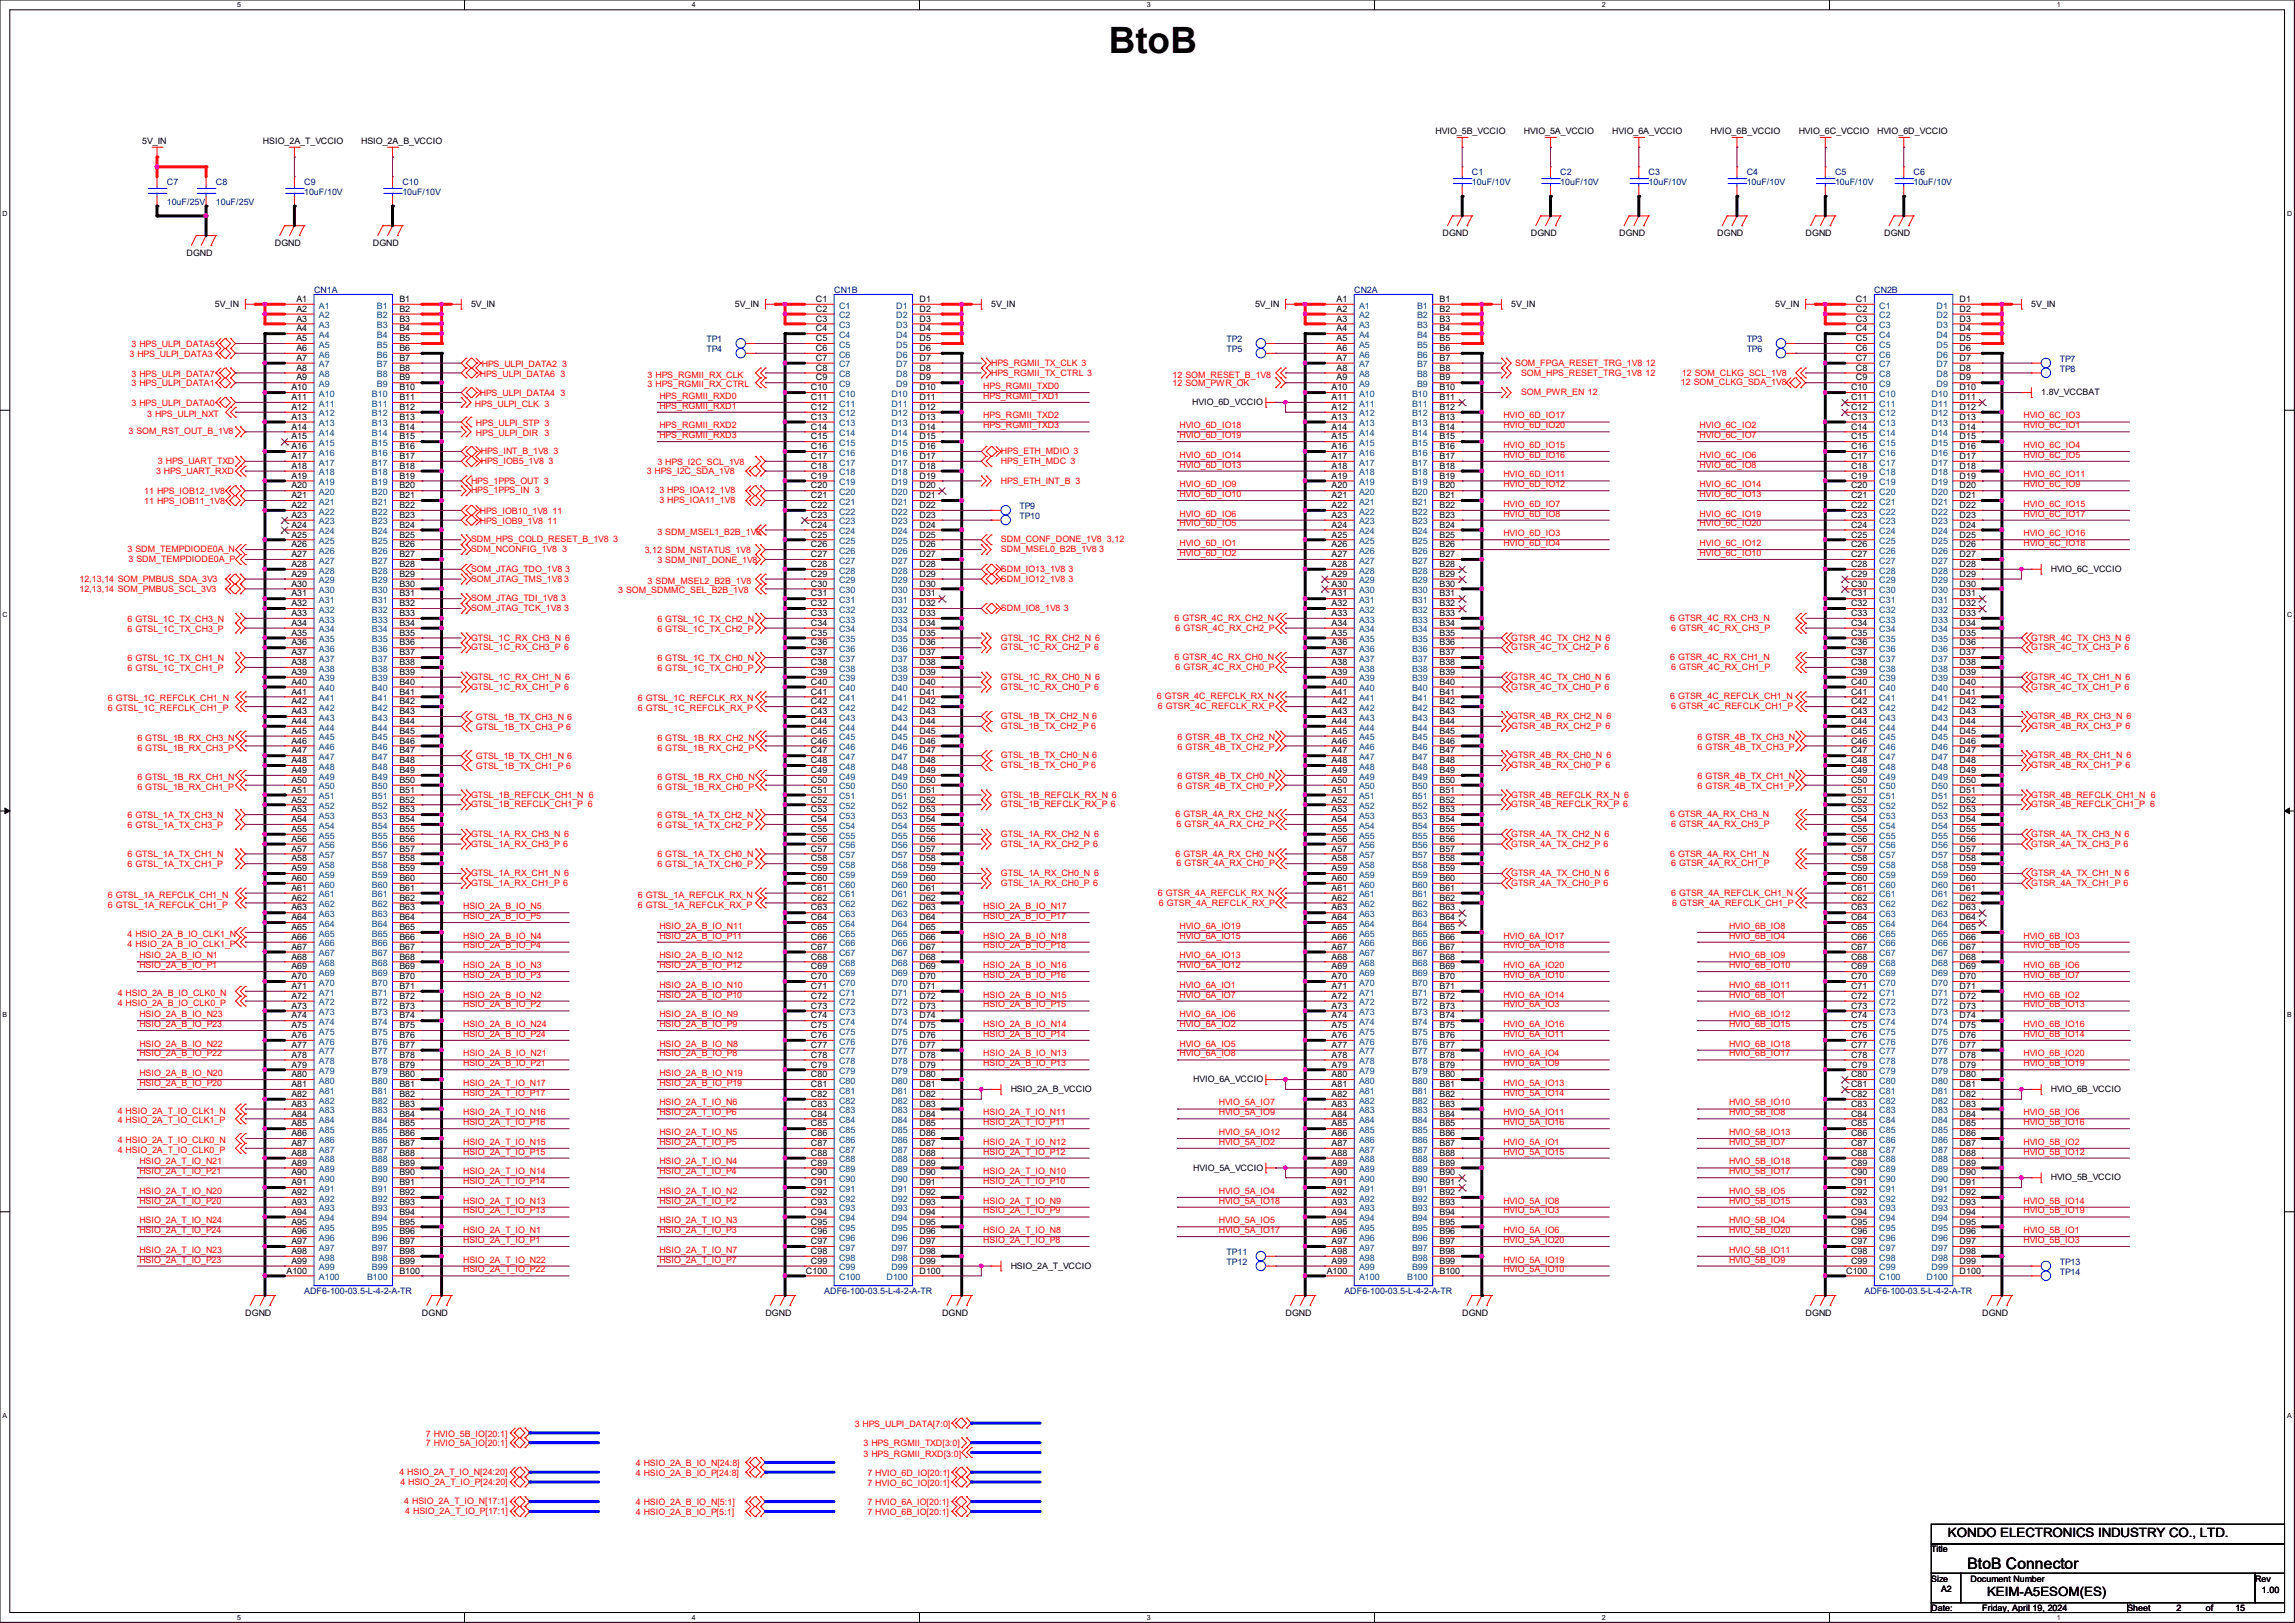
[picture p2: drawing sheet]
<svg xmlns="http://www.w3.org/2000/svg" width="297mm" height="210mm" viewBox="0 0 297 210" stroke-linecap="round" stroke-linejoin="round" font-family="sans-serif">
<defs><g id="words">
<text font-size="4.7" x="143.5" y="6.9">BtoB</text>
<text font-size="2" x="254.6" y="203.1">BtoB Connector</text>
<g font-size="1.7">
<text x="252.1" y="198.8">KONDO ELECTRONICS INDUSTRY CO., LTD.</text>
<text x="257.2" y="206.5">KEIM-A5ESOM(ES)</text>
</g>
<g font-size="1.1">
<text x="185.8" y="17.4">HVIO_5B_VCCIO</text>
<text x="197.2" y="17.4">HVIO_5A_VCCIO</text>
<text x="208.7" y="17.4">HVIO_6A_VCCIO</text>
<text x="221.4" y="17.4">HVIO_6B_VCCIO</text>
<text x="232.8" y="17.4">HVIO_6C_VCCIO</text>
<text x="242.9" y="17.4">HVIO_6D_VCCIO</text>
<text x="18.4" y="18.6">5V_IN</text>
<text x="34" y="18.6">HSIO_2A_T_VCCIO</text>
<text x="46.7" y="18.6">HSIO_2A_B_VCCIO</text>
<text x="24.1" y="33.1">DGND</text>
<text x="35.6" y="31.8">DGND</text>
<text x="48.3" y="31.8">DGND</text>
<text x="186.7" y="30.6">DGND</text>
<text x="198.1" y="30.6">DGND</text>
<text x="209.5" y="30.6">DGND</text>
<text x="222.2" y="30.6">DGND</text>
<text x="233.7" y="30.6">DGND</text>
<text x="243.8" y="30.6">DGND</text>
<text x="27.8" y="39.7">5V_IN</text>
<text x="38.4" y="39.1">A1</text>
<text x="38.4" y="40.3">A2</text>
<text x="38.4" y="41.6">A3</text>
<text x="51.7" y="39.1">B1</text>
<text x="51.7" y="40.3">B2</text>
<text x="51.7" y="41.6">B3</text>
<text x="61" y="39.7">5V_IN</text>
<text x="95.1" y="39.7">5V_IN</text>
<text x="105.6" y="39.1">C1</text>
<text x="105.6" y="40.3">C2</text>
<text x="105.6" y="41.6">C3</text>
<text x="119" y="39.1">D1</text>
<text x="119" y="40.3">D2</text>
<text x="119" y="41.6">D3</text>
<text x="128.3" y="39.7">5V_IN</text>
<text x="162.4" y="39.7">5V_IN</text>
<text x="173" y="39.1">A1</text>
<text x="173" y="40.3">A2</text>
<text x="173" y="41.6">A3</text>
<text x="186.3" y="39.1">B1</text>
<text x="186.3" y="40.3">B2</text>
<text x="186.3" y="41.6">B3</text>
<text x="195.6" y="39.7">5V_IN</text>
<text x="229.7" y="39.7">5V_IN</text>
<text x="240.2" y="39.1">C1</text>
<text x="240.2" y="40.3">C2</text>
<text x="240.2" y="41.6">C3</text>
<text x="253.6" y="39.1">D1</text>
<text x="253.6" y="40.3">D2</text>
<text x="253.6" y="41.6">D3</text>
<text x="262.9" y="39.7">5V_IN</text>
<text x="38.4" y="42.9">A4</text>
<text x="38.4" y="44.2">A5</text>
<text x="38.4" y="45.4">A6</text>
<text x="38.4" y="46.7">A7</text>
<text x="38.4" y="48">A8</text>
<text x="51.7" y="42.9">B4</text>
<text x="51.7" y="44.2">B5</text>
<text x="51.7" y="45.4">B6</text>
<text x="51.7" y="46.7">B7</text>
<text x="51.7" y="48">B8</text>
<text x="105.6" y="42.9">C4</text>
<text x="105.6" y="44.2">C5</text>
<text x="105.6" y="45.4">C6</text>
<text x="105.6" y="46.7">C7</text>
<text x="105.6" y="48">C8</text>
<text x="119" y="42.9">D4</text>
<text x="119" y="44.2">D5</text>
<text x="119" y="45.4">D6</text>
<text x="119" y="46.7">D7</text>
<text x="119" y="48">D8</text>
<text x="173" y="42.9">A4</text>
<text x="173" y="44.2">A5</text>
<text x="173" y="45.4">A6</text>
<text x="173" y="46.7">A7</text>
<text x="173" y="48">A8</text>
<text x="186.3" y="42.9">B4</text>
<text x="186.3" y="44.2">B5</text>
<text x="186.3" y="45.4">B6</text>
<text x="186.3" y="46.7">B7</text>
<text x="186.3" y="48">B8</text>
<text x="240.2" y="42.9">C4</text>
<text x="240.2" y="44.2">C5</text>
<text x="240.2" y="45.4">C6</text>
<text x="240.2" y="46.7">C7</text>
<text x="240.2" y="48">C8</text>
<text x="253.6" y="42.9">D4</text>
<text x="253.6" y="44.2">D5</text>
<text x="253.6" y="45.4">D6</text>
<text x="253.6" y="46.7">D7</text>
<text x="253.6" y="48">D8</text>
<text x="37.7" y="50.5">A10</text>
<text x="37.7" y="51.8">A11</text>
<text x="37.7" y="53">A12</text>
<text x="38.4" y="49.2">A9</text>
<text x="51.7" y="49.2">B9</text>
<text x="51.7" y="50.5">B10</text>
<text x="51.7" y="51.8">B11</text>
<text x="51.7" y="53">B12</text>
<text x="104.9" y="50.5">C10</text>
<text x="104.9" y="51.8">C11</text>
<text x="104.9" y="53">C12</text>
<text x="105.6" y="49.2">C9</text>
<text x="119" y="49.2">D9</text>
<text x="119" y="50.5">D10</text>
<text x="119" y="51.8">D11</text>
<text x="119" y="53">D12</text>
<text x="154.3" y="52.4">HVIO_6D_VCCIO</text>
<text x="172.3" y="50.5">A10</text>
<text x="172.3" y="51.8">A11</text>
<text x="172.3" y="53">A12</text>
<text x="173" y="49.2">A9</text>
<text x="186.3" y="49.2">B9</text>
<text x="186.3" y="50.5">B10</text>
<text x="186.3" y="51.8">B11</text>
<text x="186.3" y="53">B12</text>
<text x="239.6" y="50.5">C10</text>
<text x="239.6" y="51.8">C11</text>
<text x="239.6" y="53">C12</text>
<text x="240.2" y="49.2">C9</text>
<text x="253.6" y="49.2">D9</text>
<text x="253.6" y="50.5">D10</text>
<text x="253.6" y="51.8">D11</text>
<text x="253.6" y="53">D12</text>
<text x="264.2" y="51.1">1.8V_VCCBAT</text>
<text x="37.7" y="54.3">A13</text>
<text x="37.7" y="55.6">A14</text>
<text x="37.7" y="56.9">A15</text>
<text x="37.7" y="58.1">A16</text>
<text x="37.7" y="59.4">A17</text>
<text x="51.7" y="54.3">B13</text>
<text x="51.7" y="55.6">B14</text>
<text x="51.7" y="56.9">B15</text>
<text x="51.7" y="58.1">B16</text>
<text x="51.7" y="59.4">B17</text>
<text x="104.9" y="54.3">C13</text>
<text x="104.9" y="55.6">C14</text>
<text x="104.9" y="56.9">C15</text>
<text x="104.9" y="58.1">C16</text>
<text x="104.9" y="59.4">C17</text>
<text x="119" y="54.3">D13</text>
<text x="119" y="55.6">D14</text>
<text x="119" y="56.9">D15</text>
<text x="119" y="58.1">D16</text>
<text x="119" y="59.4">D17</text>
<text x="172.3" y="54.3">A13</text>
<text x="172.3" y="55.6">A14</text>
<text x="172.3" y="56.9">A15</text>
<text x="172.3" y="58.1">A16</text>
<text x="172.3" y="59.4">A17</text>
<text x="186.3" y="54.3">B13</text>
<text x="186.3" y="55.6">B14</text>
<text x="186.3" y="56.9">B15</text>
<text x="186.3" y="58.1">B16</text>
<text x="186.3" y="59.4">B17</text>
<text x="239.6" y="54.3">C13</text>
<text x="239.6" y="55.6">C14</text>
<text x="239.6" y="56.9">C15</text>
<text x="239.6" y="58.1">C16</text>
<text x="239.6" y="59.4">C17</text>
<text x="253.6" y="54.3">D13</text>
<text x="253.6" y="55.6">D14</text>
<text x="253.6" y="56.9">D15</text>
<text x="253.6" y="58.1">D16</text>
<text x="253.6" y="59.4">D17</text>
<text x="37.7" y="60.7">A18</text>
<text x="37.7" y="61.9">A19</text>
<text x="37.7" y="63.2">A20</text>
<text x="37.7" y="64.5">A21</text>
<text x="37.7" y="65.7">A22</text>
<text x="51.7" y="60.7">B18</text>
<text x="51.7" y="61.9">B19</text>
<text x="51.7" y="63.2">B20</text>
<text x="51.7" y="64.5">B21</text>
<text x="51.7" y="65.7">B22</text>
<text x="104.9" y="60.7">C18</text>
<text x="104.9" y="61.9">C19</text>
<text x="104.9" y="63.2">C20</text>
<text x="104.9" y="64.5">C21</text>
<text x="104.9" y="65.7">C22</text>
<text x="119" y="60.7">D18</text>
<text x="119" y="61.9">D19</text>
<text x="119" y="63.2">D20</text>
<text x="119" y="64.5">D21</text>
<text x="119" y="65.7">D22</text>
<text x="172.3" y="60.7">A18</text>
<text x="172.3" y="61.9">A19</text>
<text x="172.3" y="63.2">A20</text>
<text x="172.3" y="64.5">A21</text>
<text x="172.3" y="65.7">A22</text>
<text x="186.3" y="60.7">B18</text>
<text x="186.3" y="61.9">B19</text>
<text x="186.3" y="63.2">B20</text>
<text x="186.3" y="64.5">B21</text>
<text x="186.3" y="65.7">B22</text>
<text x="239.6" y="60.7">C18</text>
<text x="239.6" y="61.9">C19</text>
<text x="239.6" y="63.2">C20</text>
<text x="239.6" y="64.5">C21</text>
<text x="239.6" y="65.7">C22</text>
<text x="253.6" y="60.7">D18</text>
<text x="253.6" y="61.9">D19</text>
<text x="253.6" y="63.2">D20</text>
<text x="253.6" y="64.5">D21</text>
<text x="253.6" y="65.7">D22</text>
<text x="37.7" y="67">A23</text>
<text x="37.7" y="68.3">A24</text>
<text x="37.7" y="69.6">A25</text>
<text x="37.7" y="70.8">A26</text>
<text x="51.7" y="67">B23</text>
<text x="51.7" y="68.3">B24</text>
<text x="51.7" y="69.6">B25</text>
<text x="51.7" y="70.8">B26</text>
<text x="104.9" y="67">C23</text>
<text x="104.9" y="68.3">C24</text>
<text x="104.9" y="69.6">C25</text>
<text x="104.9" y="70.8">C26</text>
<text x="119" y="67">D23</text>
<text x="119" y="68.3">D24</text>
<text x="119" y="69.6">D25</text>
<text x="119" y="70.8">D26</text>
<text x="172.3" y="67">A23</text>
<text x="172.3" y="68.3">A24</text>
<text x="172.3" y="69.6">A25</text>
<text x="172.3" y="70.8">A26</text>
<text x="186.3" y="67">B23</text>
<text x="186.3" y="68.3">B24</text>
<text x="186.3" y="69.6">B25</text>
<text x="186.3" y="70.8">B26</text>
<text x="239.6" y="67">C23</text>
<text x="239.6" y="68.3">C24</text>
<text x="239.6" y="69.6">C25</text>
<text x="239.6" y="70.8">C26</text>
<text x="253.6" y="67">D23</text>
<text x="253.6" y="68.3">D24</text>
<text x="253.6" y="69.6">D25</text>
<text x="253.6" y="70.8">D26</text>
<text x="37.7" y="72.1">A27</text>
<text x="37.7" y="73.4">A28</text>
<text x="37.7" y="74.6">A29</text>
<text x="37.7" y="75.9">A30</text>
<text x="37.7" y="77.2">A31</text>
<text x="51.7" y="72.1">B27</text>
<text x="51.7" y="73.4">B28</text>
<text x="51.7" y="74.6">B29</text>
<text x="51.7" y="75.9">B30</text>
<text x="51.7" y="77.2">B31</text>
<text x="104.9" y="72.1">C27</text>
<text x="104.9" y="73.4">C28</text>
<text x="104.9" y="74.6">C29</text>
<text x="104.9" y="75.9">C30</text>
<text x="104.9" y="77.2">C31</text>
<text x="119" y="72.1">D27</text>
<text x="119" y="73.4">D28</text>
<text x="119" y="74.6">D29</text>
<text x="119" y="75.9">D30</text>
<text x="119" y="77.2">D31</text>
<text x="172.3" y="72.1">A27</text>
<text x="172.3" y="73.4">A28</text>
<text x="172.3" y="74.6">A29</text>
<text x="172.3" y="75.9">A30</text>
<text x="172.3" y="77.2">A31</text>
<text x="186.3" y="72.1">B27</text>
<text x="186.3" y="73.4">B28</text>
<text x="186.3" y="74.6">B29</text>
<text x="186.3" y="75.9">B30</text>
<text x="186.3" y="77.2">B31</text>
<text x="239.6" y="72.1">C27</text>
<text x="239.6" y="73.4">C28</text>
<text x="239.6" y="74.6">C29</text>
<text x="239.6" y="75.9">C30</text>
<text x="239.6" y="77.2">C31</text>
<text x="253.6" y="72.1">D27</text>
<text x="253.6" y="73.4">D28</text>
<text x="253.6" y="74.6">D29</text>
<text x="253.6" y="75.9">D30</text>
<text x="253.6" y="77.2">D31</text>
<text x="265.4" y="74">HVIO_6C_VCCIO</text>
<text x="37.7" y="78.4">A32</text>
<text x="37.7" y="79.7">A33</text>
<text x="37.7" y="81">A34</text>
<text x="37.7" y="82.3">A35</text>
<text x="37.7" y="83.5">A36</text>
<text x="51.7" y="78.4">B32</text>
<text x="51.7" y="79.7">B33</text>
<text x="51.7" y="81">B34</text>
<text x="51.7" y="82.3">B35</text>
<text x="51.7" y="83.5">B36</text>
<text x="104.9" y="78.4">C32</text>
<text x="104.9" y="79.7">C33</text>
<text x="104.9" y="81">C34</text>
<text x="104.9" y="82.3">C35</text>
<text x="104.9" y="83.5">C36</text>
<text x="119" y="78.4">D32</text>
<text x="119" y="79.7">D33</text>
<text x="119" y="81">D34</text>
<text x="119" y="82.3">D35</text>
<text x="119" y="83.5">D36</text>
<text x="172.3" y="78.4">A32</text>
<text x="172.3" y="79.7">A33</text>
<text x="172.3" y="81">A34</text>
<text x="172.3" y="82.3">A35</text>
<text x="172.3" y="83.5">A36</text>
<text x="186.3" y="78.4">B32</text>
<text x="186.3" y="79.7">B33</text>
<text x="186.3" y="81">B34</text>
<text x="186.3" y="82.3">B35</text>
<text x="186.3" y="83.5">B36</text>
<text x="239.6" y="78.4">C32</text>
<text x="239.6" y="79.7">C33</text>
<text x="239.6" y="81">C34</text>
<text x="239.6" y="82.3">C35</text>
<text x="239.6" y="83.5">C36</text>
<text x="253.6" y="78.4">D32</text>
<text x="253.6" y="79.7">D33</text>
<text x="253.6" y="81">D34</text>
<text x="253.6" y="82.3">D35</text>
<text x="253.6" y="83.5">D36</text>
<text x="37.7" y="84.8">A37</text>
<text x="37.7" y="86.1">A38</text>
<text x="37.7" y="87.3">A39</text>
<text x="37.7" y="88.6">A40</text>
<text x="37.7" y="89.9">A41</text>
<text x="51.7" y="84.8">B37</text>
<text x="51.7" y="86.1">B38</text>
<text x="51.7" y="87.3">B39</text>
<text x="51.7" y="88.6">B40</text>
<text x="51.7" y="89.9">B41</text>
<text x="104.9" y="84.8">C37</text>
<text x="104.9" y="86.1">C38</text>
<text x="104.9" y="87.3">C39</text>
<text x="104.9" y="88.6">C40</text>
<text x="104.9" y="89.9">C41</text>
<text x="119" y="84.8">D37</text>
<text x="119" y="86.1">D38</text>
<text x="119" y="87.3">D39</text>
<text x="119" y="88.6">D40</text>
<text x="119" y="89.9">D41</text>
<text x="172.3" y="84.8">A37</text>
<text x="172.3" y="86.1">A38</text>
<text x="172.3" y="87.3">A39</text>
<text x="172.3" y="88.6">A40</text>
<text x="172.3" y="89.9">A41</text>
<text x="186.3" y="84.8">B37</text>
<text x="186.3" y="86.1">B38</text>
<text x="186.3" y="87.3">B39</text>
<text x="186.3" y="88.6">B40</text>
<text x="186.3" y="89.9">B41</text>
<text x="239.6" y="84.8">C37</text>
<text x="239.6" y="86.1">C38</text>
<text x="239.6" y="87.3">C39</text>
<text x="239.6" y="88.6">C40</text>
<text x="239.6" y="89.9">C41</text>
<text x="253.6" y="84.8">D37</text>
<text x="253.6" y="86.1">D38</text>
<text x="253.6" y="87.3">D39</text>
<text x="253.6" y="88.6">D40</text>
<text x="253.6" y="89.9">D41</text>
<text x="37.7" y="91.1">A42</text>
<text x="37.7" y="92.4">A43</text>
<text x="37.7" y="93.7">A44</text>
<text x="37.7" y="95">A45</text>
<text x="51.7" y="91.1">B42</text>
<text x="51.7" y="92.4">B43</text>
<text x="51.7" y="93.7">B44</text>
<text x="51.7" y="95">B45</text>
<text x="104.9" y="91.1">C42</text>
<text x="104.9" y="92.4">C43</text>
<text x="104.9" y="93.7">C44</text>
<text x="104.9" y="95">C45</text>
<text x="119" y="91.1">D42</text>
<text x="119" y="92.4">D43</text>
<text x="119" y="93.7">D44</text>
<text x="119" y="95">D45</text>
<text x="172.3" y="91.1">A42</text>
<text x="172.3" y="92.4">A43</text>
<text x="172.3" y="93.7">A44</text>
<text x="172.3" y="95">A45</text>
<text x="186.3" y="91.1">B42</text>
<text x="186.3" y="92.4">B43</text>
<text x="186.3" y="93.7">B44</text>
<text x="186.3" y="95">B45</text>
<text x="239.6" y="91.1">C42</text>
<text x="239.6" y="92.4">C43</text>
<text x="239.6" y="93.7">C44</text>
<text x="239.6" y="95">C45</text>
<text x="253.6" y="91.1">D42</text>
<text x="253.6" y="92.4">D43</text>
<text x="253.6" y="93.7">D44</text>
<text x="253.6" y="95">D45</text>
<text x="37.7" y="96.2">A46</text>
<text x="37.7" y="97.5">A47</text>
<text x="37.7" y="98.8">A48</text>
<text x="37.7" y="100">A49</text>
<text x="37.7" y="101.3">A50</text>
<text x="51.7" y="96.2">B46</text>
<text x="51.7" y="97.5">B47</text>
<text x="51.7" y="98.8">B48</text>
<text x="51.7" y="100">B49</text>
<text x="51.7" y="101.3">B50</text>
<text x="104.9" y="96.2">C46</text>
<text x="104.9" y="97.5">C47</text>
<text x="104.9" y="98.8">C48</text>
<text x="104.9" y="100">C49</text>
<text x="104.9" y="101.3">C50</text>
<text x="119" y="96.2">D46</text>
<text x="119" y="97.5">D47</text>
<text x="119" y="98.8">D48</text>
<text x="119" y="100">D49</text>
<text x="119" y="101.3">D50</text>
<text x="172.3" y="96.2">A46</text>
<text x="172.3" y="97.5">A47</text>
<text x="172.3" y="98.8">A48</text>
<text x="172.3" y="100">A49</text>
<text x="172.3" y="101.3">A50</text>
<text x="186.3" y="96.2">B46</text>
<text x="186.3" y="97.5">B47</text>
<text x="186.3" y="98.8">B48</text>
<text x="186.3" y="100">B49</text>
<text x="186.3" y="101.3">B50</text>
<text x="239.6" y="96.2">C46</text>
<text x="239.6" y="97.5">C47</text>
<text x="239.6" y="98.8">C48</text>
<text x="239.6" y="100">C49</text>
<text x="239.6" y="101.3">C50</text>
<text x="253.6" y="96.2">D46</text>
<text x="253.6" y="97.5">D47</text>
<text x="253.6" y="98.8">D48</text>
<text x="253.6" y="100">D49</text>
<text x="253.6" y="101.3">D50</text>
<text x="37.7" y="102.6">A51</text>
<text x="37.7" y="103.8">A52</text>
<text x="37.7" y="105.1">A53</text>
<text x="37.7" y="106.4">A54</text>
<text x="37.7" y="107.7">A55</text>
<text x="51.7" y="102.6">B51</text>
<text x="51.7" y="103.8">B52</text>
<text x="51.7" y="105.1">B53</text>
<text x="51.7" y="106.4">B54</text>
<text x="51.7" y="107.7">B55</text>
<text x="104.9" y="102.6">C51</text>
<text x="104.9" y="103.8">C52</text>
<text x="104.9" y="105.1">C53</text>
<text x="104.9" y="106.4">C54</text>
<text x="104.9" y="107.7">C55</text>
<text x="119" y="102.6">D51</text>
<text x="119" y="103.8">D52</text>
<text x="119" y="105.1">D53</text>
<text x="119" y="106.4">D54</text>
<text x="119" y="107.7">D55</text>
<text x="172.3" y="102.6">A51</text>
<text x="172.3" y="103.8">A52</text>
<text x="172.3" y="105.1">A53</text>
<text x="172.3" y="106.4">A54</text>
<text x="172.3" y="107.7">A55</text>
<text x="186.3" y="102.6">B51</text>
<text x="186.3" y="103.8">B52</text>
<text x="186.3" y="105.1">B53</text>
<text x="186.3" y="106.4">B54</text>
<text x="186.3" y="107.7">B55</text>
<text x="239.6" y="102.6">C51</text>
<text x="239.6" y="103.8">C52</text>
<text x="239.6" y="105.1">C53</text>
<text x="239.6" y="106.4">C54</text>
<text x="239.6" y="107.7">C55</text>
<text x="253.6" y="102.6">D51</text>
<text x="253.6" y="103.8">D52</text>
<text x="253.6" y="105.1">D53</text>
<text x="253.6" y="106.4">D54</text>
<text x="253.6" y="107.7">D55</text>
<text x="37.7" y="108.9">A56</text>
<text x="37.7" y="110.2">A57</text>
<text x="37.7" y="111.5">A58</text>
<text x="37.7" y="112.7">A59</text>
<text x="51.7" y="108.9">B56</text>
<text x="51.7" y="110.2">B57</text>
<text x="51.7" y="111.5">B58</text>
<text x="51.7" y="112.7">B59</text>
<text x="104.9" y="108.9">C56</text>
<text x="104.9" y="110.2">C57</text>
<text x="104.9" y="111.5">C58</text>
<text x="104.9" y="112.7">C59</text>
<text x="119" y="108.9">D56</text>
<text x="119" y="110.2">D57</text>
<text x="119" y="111.5">D58</text>
<text x="119" y="112.7">D59</text>
<text x="172.3" y="108.9">A56</text>
<text x="172.3" y="110.2">A57</text>
<text x="172.3" y="111.5">A58</text>
<text x="172.3" y="112.7">A59</text>
<text x="186.3" y="108.9">B56</text>
<text x="186.3" y="110.2">B57</text>
<text x="186.3" y="111.5">B58</text>
<text x="186.3" y="112.7">B59</text>
<text x="239.6" y="108.9">C56</text>
<text x="239.6" y="110.2">C57</text>
<text x="239.6" y="111.5">C58</text>
<text x="239.6" y="112.7">C59</text>
<text x="253.6" y="108.9">D56</text>
<text x="253.6" y="110.2">D57</text>
<text x="253.6" y="111.5">D58</text>
<text x="253.6" y="112.7">D59</text>
<text x="37.7" y="114">A60</text>
<text x="37.7" y="115.3">A61</text>
<text x="37.7" y="116.5">A62</text>
<text x="37.7" y="117.8">A63</text>
<text x="37.7" y="119.1">A64</text>
<text x="51.7" y="114">B60</text>
<text x="51.7" y="115.3">B61</text>
<text x="51.7" y="116.5">B62</text>
<text x="51.7" y="117.8">B63</text>
<text x="51.7" y="119.1">B64</text>
<text x="104.9" y="114">C60</text>
<text x="104.9" y="115.3">C61</text>
<text x="104.9" y="116.5">C62</text>
<text x="104.9" y="117.8">C63</text>
<text x="104.9" y="119.1">C64</text>
<text x="119" y="114">D60</text>
<text x="119" y="115.3">D61</text>
<text x="119" y="116.5">D62</text>
<text x="119" y="117.8">D63</text>
<text x="119" y="119.1">D64</text>
<text x="172.3" y="114">A60</text>
<text x="172.3" y="115.3">A61</text>
<text x="172.3" y="116.5">A62</text>
<text x="172.3" y="117.8">A63</text>
<text x="172.3" y="119.1">A64</text>
<text x="186.3" y="114">B60</text>
<text x="186.3" y="115.3">B61</text>
<text x="186.3" y="116.5">B62</text>
<text x="186.3" y="117.8">B63</text>
<text x="186.3" y="119.1">B64</text>
<text x="239.6" y="114">C60</text>
<text x="239.6" y="115.3">C61</text>
<text x="239.6" y="116.5">C62</text>
<text x="239.6" y="117.8">C63</text>
<text x="239.6" y="119.1">C64</text>
<text x="253.6" y="114">D60</text>
<text x="253.6" y="115.3">D61</text>
<text x="253.6" y="116.5">D62</text>
<text x="253.6" y="117.8">D63</text>
<text x="253.6" y="119.1">D64</text>
<text x="37.7" y="120.4">A65</text>
<text x="37.7" y="121.6">A66</text>
<text x="37.7" y="122.9">A67</text>
<text x="37.7" y="124.2">A68</text>
<text x="37.7" y="125.4">A69</text>
<text x="51.7" y="120.4">B65</text>
<text x="51.7" y="121.6">B66</text>
<text x="51.7" y="122.9">B67</text>
<text x="51.7" y="124.2">B68</text>
<text x="51.7" y="125.4">B69</text>
<text x="104.9" y="120.4">C65</text>
<text x="104.9" y="121.6">C66</text>
<text x="104.9" y="122.9">C67</text>
<text x="104.9" y="124.2">C68</text>
<text x="104.9" y="125.4">C69</text>
<text x="119" y="120.4">D65</text>
<text x="119" y="121.6">D66</text>
<text x="119" y="122.9">D67</text>
<text x="119" y="124.2">D68</text>
<text x="119" y="125.4">D69</text>
<text x="172.3" y="120.4">A65</text>
<text x="172.3" y="121.6">A66</text>
<text x="172.3" y="122.9">A67</text>
<text x="172.3" y="124.2">A68</text>
<text x="172.3" y="125.4">A69</text>
<text x="186.3" y="120.4">B65</text>
<text x="186.3" y="121.6">B66</text>
<text x="186.3" y="122.9">B67</text>
<text x="186.3" y="124.2">B68</text>
<text x="186.3" y="125.4">B69</text>
<text x="239.6" y="120.4">C65</text>
<text x="239.6" y="121.6">C66</text>
<text x="239.6" y="122.9">C67</text>
<text x="239.6" y="124.2">C68</text>
<text x="239.6" y="125.4">C69</text>
<text x="253.6" y="120.4">D65</text>
<text x="253.6" y="121.6">D66</text>
<text x="253.6" y="122.9">D67</text>
<text x="253.6" y="124.2">D68</text>
<text x="253.6" y="125.4">D69</text>
<text x="37.7" y="126.7">A70</text>
<text x="37.7" y="128">A71</text>
<text x="37.7" y="129.2">A72</text>
<text x="37.7" y="130.5">A73</text>
<text x="37.7" y="131.8">A74</text>
<text x="51.7" y="126.7">B70</text>
<text x="51.7" y="128">B71</text>
<text x="51.7" y="129.2">B72</text>
<text x="51.7" y="130.5">B73</text>
<text x="51.7" y="131.8">B74</text>
<text x="104.9" y="126.7">C70</text>
<text x="104.9" y="128">C71</text>
<text x="104.9" y="129.2">C72</text>
<text x="104.9" y="130.5">C73</text>
<text x="104.9" y="131.8">C74</text>
<text x="119" y="126.7">D70</text>
<text x="119" y="128">D71</text>
<text x="119" y="129.2">D72</text>
<text x="119" y="130.5">D73</text>
<text x="119" y="131.8">D74</text>
<text x="172.3" y="126.7">A70</text>
<text x="172.3" y="128">A71</text>
<text x="172.3" y="129.2">A72</text>
<text x="172.3" y="130.5">A73</text>
<text x="172.3" y="131.8">A74</text>
<text x="186.3" y="126.7">B70</text>
<text x="186.3" y="128">B71</text>
<text x="186.3" y="129.2">B72</text>
<text x="186.3" y="130.5">B73</text>
<text x="186.3" y="131.8">B74</text>
<text x="239.6" y="126.7">C70</text>
<text x="239.6" y="128">C71</text>
<text x="239.6" y="129.2">C72</text>
<text x="239.6" y="130.5">C73</text>
<text x="239.6" y="131.8">C74</text>
<text x="253.6" y="126.7">D70</text>
<text x="253.6" y="128">D71</text>
<text x="253.6" y="129.2">D72</text>
<text x="253.6" y="130.5">D73</text>
<text x="253.6" y="131.8">D74</text>
<text x="37.7" y="133.1">A75</text>
<text x="37.7" y="134.3">A76</text>
<text x="37.7" y="135.6">A77</text>
<text x="37.7" y="136.9">A78</text>
<text x="51.7" y="133.1">B75</text>
<text x="51.7" y="134.3">B76</text>
<text x="51.7" y="135.6">B77</text>
<text x="51.7" y="136.9">B78</text>
<text x="104.9" y="133.1">C75</text>
<text x="104.9" y="134.3">C76</text>
<text x="104.9" y="135.6">C77</text>
<text x="104.9" y="136.9">C78</text>
<text x="119" y="133.1">D75</text>
<text x="119" y="134.3">D76</text>
<text x="119" y="135.6">D77</text>
<text x="119" y="136.9">D78</text>
<text x="172.3" y="133.1">A75</text>
<text x="172.3" y="134.3">A76</text>
<text x="172.3" y="135.6">A77</text>
<text x="172.3" y="136.9">A78</text>
<text x="186.3" y="133.1">B75</text>
<text x="186.3" y="134.3">B76</text>
<text x="186.3" y="135.6">B77</text>
<text x="186.3" y="136.9">B78</text>
<text x="239.6" y="133.1">C75</text>
<text x="239.6" y="134.3">C76</text>
<text x="239.6" y="135.6">C77</text>
<text x="239.6" y="136.9">C78</text>
<text x="253.6" y="133.1">D75</text>
<text x="253.6" y="134.3">D76</text>
<text x="253.6" y="135.6">D77</text>
<text x="253.6" y="136.9">D78</text>
<text x="37.7" y="138.1">A79</text>
<text x="37.7" y="139.4">A80</text>
<text x="37.7" y="140.7">A81</text>
<text x="37.7" y="141.9">A82</text>
<text x="37.7" y="143.2">A83</text>
<text x="51.7" y="138.1">B79</text>
<text x="51.7" y="139.4">B80</text>
<text x="51.7" y="140.7">B81</text>
<text x="51.7" y="141.9">B82</text>
<text x="51.7" y="143.2">B83</text>
<text x="104.9" y="138.1">C79</text>
<text x="104.9" y="139.4">C80</text>
<text x="104.9" y="140.7">C81</text>
<text x="104.9" y="141.9">C82</text>
<text x="104.9" y="143.2">C83</text>
<text x="119" y="138.1">D79</text>
<text x="119" y="139.4">D80</text>
<text x="119" y="140.7">D81</text>
<text x="119" y="141.9">D82</text>
<text x="119" y="143.2">D83</text>
<text x="130.8" y="141.3">HSIO_2A_B_VCCIO</text>
<text x="154.4" y="140">HVIO_6A_VCCIO</text>
<text x="172.3" y="138.1">A79</text>
<text x="172.3" y="139.4">A80</text>
<text x="172.3" y="140.7">A81</text>
<text x="172.3" y="141.9">A82</text>
<text x="172.3" y="143.2">A83</text>
<text x="186.3" y="138.1">B79</text>
<text x="186.3" y="139.4">B80</text>
<text x="186.3" y="140.7">B81</text>
<text x="186.3" y="141.9">B82</text>
<text x="186.3" y="143.2">B83</text>
<text x="239.6" y="138.1">C79</text>
<text x="239.6" y="139.4">C80</text>
<text x="239.6" y="140.7">C81</text>
<text x="239.6" y="141.9">C82</text>
<text x="239.6" y="143.2">C83</text>
<text x="253.6" y="138.1">D79</text>
<text x="253.6" y="139.4">D80</text>
<text x="253.6" y="140.7">D81</text>
<text x="253.6" y="141.9">D82</text>
<text x="253.6" y="143.2">D83</text>
<text x="265.4" y="141.3">HVIO_6B_VCCIO</text>
<text x="37.7" y="144.5">A84</text>
<text x="37.7" y="145.8">A85</text>
<text x="37.7" y="147">A86</text>
<text x="37.7" y="148.3">A87</text>
<text x="37.7" y="149.6">A88</text>
<text x="51.7" y="144.5">B84</text>
<text x="51.7" y="145.8">B85</text>
<text x="51.7" y="147">B86</text>
<text x="51.7" y="148.3">B87</text>
<text x="51.7" y="149.6">B88</text>
<text x="104.9" y="144.5">C84</text>
<text x="104.9" y="145.8">C85</text>
<text x="104.9" y="147">C86</text>
<text x="104.9" y="148.3">C87</text>
<text x="104.9" y="149.6">C88</text>
<text x="119" y="144.5">D84</text>
<text x="119" y="145.8">D85</text>
<text x="119" y="147">D86</text>
<text x="119" y="148.3">D87</text>
<text x="119" y="149.6">D88</text>
<text x="172.3" y="144.5">A84</text>
<text x="172.3" y="145.8">A85</text>
<text x="172.3" y="147">A86</text>
<text x="172.3" y="148.3">A87</text>
<text x="172.3" y="149.6">A88</text>
<text x="186.3" y="144.5">B84</text>
<text x="186.3" y="145.8">B85</text>
<text x="186.3" y="147">B86</text>
<text x="186.3" y="148.3">B87</text>
<text x="186.3" y="149.6">B88</text>
<text x="239.6" y="144.5">C84</text>
<text x="239.6" y="145.8">C85</text>
<text x="239.6" y="147">C86</text>
<text x="239.6" y="148.3">C87</text>
<text x="239.6" y="149.6">C88</text>
<text x="253.6" y="144.5">D84</text>
<text x="253.6" y="145.8">D85</text>
<text x="253.6" y="147">D86</text>
<text x="253.6" y="148.3">D87</text>
<text x="253.6" y="149.6">D88</text>
<text x="37.7" y="150.8">A89</text>
<text x="37.7" y="152.1">A90</text>
<text x="37.7" y="153.4">A91</text>
<text x="37.7" y="154.6">A92</text>
<text x="37.7" y="155.9">A93</text>
<text x="51.7" y="150.8">B89</text>
<text x="51.7" y="152.1">B90</text>
<text x="51.7" y="153.4">B91</text>
<text x="51.7" y="154.6">B92</text>
<text x="51.7" y="155.9">B93</text>
<text x="104.9" y="150.8">C89</text>
<text x="104.9" y="152.1">C90</text>
<text x="104.9" y="153.4">C91</text>
<text x="104.9" y="154.6">C92</text>
<text x="104.9" y="155.9">C93</text>
<text x="119" y="150.8">D89</text>
<text x="119" y="152.1">D90</text>
<text x="119" y="153.4">D91</text>
<text x="119" y="154.6">D92</text>
<text x="119" y="155.9">D93</text>
<text x="154.4" y="151.5">HVIO_5A_VCCIO</text>
<text x="172.3" y="150.8">A89</text>
<text x="172.3" y="152.1">A90</text>
<text x="172.3" y="153.4">A91</text>
<text x="172.3" y="154.6">A92</text>
<text x="172.3" y="155.9">A93</text>
<text x="186.3" y="150.8">B89</text>
<text x="186.3" y="152.1">B90</text>
<text x="186.3" y="153.4">B91</text>
<text x="186.3" y="154.6">B92</text>
<text x="186.3" y="155.9">B93</text>
<text x="239.6" y="150.8">C89</text>
<text x="239.6" y="152.1">C90</text>
<text x="239.6" y="153.4">C91</text>
<text x="239.6" y="154.6">C92</text>
<text x="239.6" y="155.9">C93</text>
<text x="253.6" y="150.8">D89</text>
<text x="253.6" y="152.1">D90</text>
<text x="253.6" y="153.4">D91</text>
<text x="253.6" y="154.6">D92</text>
<text x="253.6" y="155.9">D93</text>
<text x="265.4" y="152.7">HVIO_5B_VCCIO</text>
<text x="37.7" y="157.2">A94</text>
<text x="37.7" y="158.5">A95</text>
<text x="37.7" y="159.7">A96</text>
<text x="37.7" y="161">A97</text>
<text x="51.7" y="157.2">B94</text>
<text x="51.7" y="158.5">B95</text>
<text x="51.7" y="159.7">B96</text>
<text x="51.7" y="161">B97</text>
<text x="104.9" y="157.2">C94</text>
<text x="104.9" y="158.5">C95</text>
<text x="104.9" y="159.7">C96</text>
<text x="104.9" y="161">C97</text>
<text x="119" y="157.2">D94</text>
<text x="119" y="158.5">D95</text>
<text x="119" y="159.7">D96</text>
<text x="119" y="161">D97</text>
<text x="172.3" y="157.2">A94</text>
<text x="172.3" y="158.5">A95</text>
<text x="172.3" y="159.7">A96</text>
<text x="172.3" y="161">A97</text>
<text x="186.3" y="157.2">B94</text>
<text x="186.3" y="158.5">B95</text>
<text x="186.3" y="159.7">B96</text>
<text x="186.3" y="161">B97</text>
<text x="239.6" y="157.2">C94</text>
<text x="239.6" y="158.5">C95</text>
<text x="239.6" y="159.7">C96</text>
<text x="239.6" y="161">C97</text>
<text x="253.6" y="157.2">D94</text>
<text x="253.6" y="158.5">D95</text>
<text x="253.6" y="159.7">D96</text>
<text x="253.6" y="161">D97</text>
<text x="37.1" y="164.8">A100</text>
<text x="37.7" y="162.3">A98</text>
<text x="37.7" y="163.5">A99</text>
<text x="51.7" y="162.3">B98</text>
<text x="51.7" y="163.5">B99</text>
<text x="51.7" y="164.8">B100</text>
<text x="104.3" y="164.8">C100</text>
<text x="104.9" y="162.3">C98</text>
<text x="104.9" y="163.5">C99</text>
<text x="119" y="162.3">D98</text>
<text x="119" y="163.5">D99</text>
<text x="119" y="164.8">D100</text>
<text x="130.8" y="164.2">HSIO_2A_T_VCCIO</text>
<text x="171.7" y="164.8">A100</text>
<text x="172.3" y="162.3">A98</text>
<text x="172.3" y="163.5">A99</text>
<text x="186.3" y="162.3">B98</text>
<text x="186.3" y="163.5">B99</text>
<text x="186.3" y="164.8">B100</text>
<text x="238.9" y="164.8">C100</text>
<text x="239.6" y="162.3">C98</text>
<text x="239.6" y="163.5">C99</text>
<text x="253.6" y="162.3">D98</text>
<text x="253.6" y="163.5">D99</text>
<text x="253.6" y="164.8">D100</text>
<text x="31.7" y="170.3">DGND</text>
<text x="54.6" y="170.3">DGND</text>
<text x="99.1" y="170.3">DGND</text>
<text x="121.9" y="170.3">DGND</text>
<text x="166.4" y="170.3">DGND</text>
<text x="189.2" y="170.3">DGND</text>
<text x="233.7" y="170.3">DGND</text>
<text x="256.5" y="170.3">DGND</text>
<text x="249.9" y="200.9">Title</text>
<text x="249.9" y="204.7">Size</text>
<text x="249.9" y="208.5">Date:</text>
<text x="251.2" y="206">A2</text>
<text x="255" y="204.7">Document Number</text>
<text x="256.5" y="208.5">Friday, April 19, 2024</text>
<text x="275.3" y="208.5">Sheet</text>
<text x="281.7" y="208.5">2</text>
<text x="285.5" y="208.5">of</text>
<text x="289.3" y="208.5">15</text>
<text x="291.8" y="204.7">Rev</text>
<text x="292.7" y="206.1">1.00</text>
</g>
<g font-size="1.1" fill="#000080">
<text x="21.6" y="24">C7</text>
<text x="27.9" y="24">C8</text>
<text x="39.4" y="24">C9</text>
<text x="52.1" y="24">C10</text>
<text x="190.5" y="22.7">C1</text>
<text x="190.5" y="24">10uF/10V</text>
<text x="201.9" y="22.7">C2</text>
<text x="201.9" y="24">10uF/10V</text>
<text x="213.4" y="22.7">C3</text>
<text x="213.4" y="24">10uF/10V</text>
<text x="226.1" y="22.7">C4</text>
<text x="226.1" y="24">10uF/10V</text>
<text x="237.5" y="22.7">C5</text>
<text x="237.5" y="24">10uF/10V</text>
<text x="247.6" y="22.7">C6</text>
<text x="247.6" y="24">10uF/10V</text>
<text x="21.6" y="26.5">10uF/25V</text>
<text x="27.9" y="26.5">10uF/25V</text>
<text x="39.4" y="25.2">10uF/10V</text>
<text x="52.1" y="25.2">10uF/10V</text>
<text x="40.6" y="37.9">CN1A</text>
<text x="107.9" y="37.9">CN1B</text>
<text x="175.3" y="37.9">CN2A</text>
<text x="242.6" y="37.9">CN2B</text>
<text x="91.4" y="44.3">TP1</text>
<text x="91.4" y="45.6">TP4</text>
<text x="158.7" y="45.6">TP5</text>
<text x="158.7" y="44.3">TP2</text>
<text x="226.1" y="45.6">TP6</text>
<text x="226.1" y="44.3">TP3</text>
<text x="266.6" y="46.8">TP7</text>
<text x="266.6" y="48.1">TP8</text>
<text x="131.9" y="65.9">TP9</text>
<text x="131.9" y="67.1">TP10</text>
<text x="39.4" y="167.5">ADF6-100-03.5-L-4-2-A-TR</text>
<text x="106.7" y="167.5">ADF6-100-03.5-L-4-2-A-TR</text>
<text x="158.7" y="162.4">TP11</text>
<text x="158.7" y="163.7">TP12</text>
<text x="174" y="167.5">ADF6-100-03.5-L-4-2-A-TR</text>
<text x="241.3" y="167.5">ADF6-100-03.5-L-4-2-A-TR</text>
<text x="266.6" y="163.7">TP13</text>
<text x="266.6" y="164.9">TP14</text>
</g>
<g font-size="1.1" fill="#004080">
<text x="41.3" y="39.9">A1</text>
<text x="41.3" y="41.2">A2</text>
<text x="48.8" y="39.9">B1</text>
<text x="48.8" y="41.2">B2</text>
<text x="108.6" y="39.9">C1</text>
<text x="108.6" y="41.2">C2</text>
<text x="116" y="39.9">D1</text>
<text x="116" y="41.2">D2</text>
<text x="175.9" y="39.9">A1</text>
<text x="175.9" y="41.2">A2</text>
<text x="183.4" y="39.9">B1</text>
<text x="183.4" y="41.2">B2</text>
<text x="243.2" y="39.9">C1</text>
<text x="243.2" y="41.2">C2</text>
<text x="250.6" y="39.9">D1</text>
<text x="250.6" y="41.2">D2</text>
<text x="41.3" y="42.5">A3</text>
<text x="41.3" y="43.7">A4</text>
<text x="41.3" y="45">A5</text>
<text x="41.3" y="46.3">A6</text>
<text x="41.3" y="47.5">A7</text>
<text x="48.8" y="42.5">B3</text>
<text x="48.8" y="43.7">B4</text>
<text x="48.8" y="45">B5</text>
<text x="48.8" y="46.3">B6</text>
<text x="48.8" y="47.5">B7</text>
<text x="108.6" y="42.5">C3</text>
<text x="108.6" y="43.7">C4</text>
<text x="108.6" y="45">C5</text>
<text x="108.6" y="46.3">C6</text>
<text x="108.6" y="47.5">C7</text>
<text x="116" y="42.5">D3</text>
<text x="116" y="43.7">D4</text>
<text x="116" y="45">D5</text>
<text x="116" y="46.3">D6</text>
<text x="116" y="47.5">D7</text>
<text x="175.9" y="42.5">A3</text>
<text x="175.9" y="43.7">A4</text>
<text x="175.9" y="45">A5</text>
<text x="175.9" y="46.3">A6</text>
<text x="175.9" y="47.5">A7</text>
<text x="183.4" y="42.5">B3</text>
<text x="183.4" y="43.7">B4</text>
<text x="183.4" y="45">B5</text>
<text x="183.4" y="46.3">B6</text>
<text x="183.4" y="47.5">B7</text>
<text x="243.2" y="42.5">C3</text>
<text x="243.2" y="43.7">C4</text>
<text x="243.2" y="45">C5</text>
<text x="243.2" y="46.3">C6</text>
<text x="243.2" y="47.5">C7</text>
<text x="250.6" y="42.5">D3</text>
<text x="250.6" y="43.7">D4</text>
<text x="250.6" y="45">D5</text>
<text x="250.6" y="46.3">D6</text>
<text x="250.6" y="47.5">D7</text>
<text x="41.3" y="48.8">A8</text>
<text x="41.3" y="50.1">A9</text>
<text x="41.3" y="51.4">A10</text>
<text x="41.3" y="52.6">A11</text>
<text x="41.3" y="53.9">A12</text>
<text x="48.1" y="51.4">B10</text>
<text x="48.1" y="52.6">B11</text>
<text x="48.1" y="53.9">B12</text>
<text x="48.8" y="48.8">B8</text>
<text x="48.8" y="50.1">B9</text>
<text x="108.6" y="48.8">C8</text>
<text x="108.6" y="50.1">C9</text>
<text x="108.6" y="51.4">C10</text>
<text x="108.6" y="52.6">C11</text>
<text x="108.6" y="53.9">C12</text>
<text x="115.4" y="51.4">D10</text>
<text x="115.4" y="52.6">D11</text>
<text x="115.4" y="53.9">D12</text>
<text x="116" y="48.8">D8</text>
<text x="116" y="50.1">D9</text>
<text x="175.9" y="48.8">A8</text>
<text x="175.9" y="50.1">A9</text>
<text x="175.9" y="51.4">A10</text>
<text x="175.9" y="52.6">A11</text>
<text x="175.9" y="53.9">A12</text>
<text x="182.7" y="51.4">B10</text>
<text x="182.7" y="52.6">B11</text>
<text x="182.7" y="53.9">B12</text>
<text x="183.4" y="48.8">B8</text>
<text x="183.4" y="50.1">B9</text>
<text x="243.2" y="48.8">C8</text>
<text x="243.2" y="50.1">C9</text>
<text x="243.2" y="51.4">C10</text>
<text x="243.2" y="52.6">C11</text>
<text x="243.2" y="53.9">C12</text>
<text x="250" y="51.4">D10</text>
<text x="250" y="52.6">D11</text>
<text x="250" y="53.9">D12</text>
<text x="250.6" y="48.8">D8</text>
<text x="250.6" y="50.1">D9</text>
<text x="41.3" y="55.2">A13</text>
<text x="41.3" y="56.4">A14</text>
<text x="41.3" y="57.7">A15</text>
<text x="41.3" y="59">A16</text>
<text x="48.1" y="55.2">B13</text>
<text x="48.1" y="56.4">B14</text>
<text x="48.1" y="57.7">B15</text>
<text x="48.1" y="59">B16</text>
<text x="108.6" y="55.2">C13</text>
<text x="108.6" y="56.4">C14</text>
<text x="108.6" y="57.7">C15</text>
<text x="108.6" y="59">C16</text>
<text x="115.4" y="55.2">D13</text>
<text x="115.4" y="56.4">D14</text>
<text x="115.4" y="57.7">D15</text>
<text x="115.4" y="59">D16</text>
<text x="175.9" y="55.2">A13</text>
<text x="175.9" y="56.4">A14</text>
<text x="175.9" y="57.7">A15</text>
<text x="175.9" y="59">A16</text>
<text x="182.7" y="55.2">B13</text>
<text x="182.7" y="56.4">B14</text>
<text x="182.7" y="57.7">B15</text>
<text x="182.7" y="59">B16</text>
<text x="243.2" y="55.2">C13</text>
<text x="243.2" y="56.4">C14</text>
<text x="243.2" y="57.7">C15</text>
<text x="243.2" y="59">C16</text>
<text x="250" y="55.2">D13</text>
<text x="250" y="56.4">D14</text>
<text x="250" y="57.7">D15</text>
<text x="250" y="59">D16</text>
<text x="41.3" y="60.2">A17</text>
<text x="41.3" y="61.5">A18</text>
<text x="41.3" y="62.8">A19</text>
<text x="41.3" y="64.1">A20</text>
<text x="41.3" y="65.3">A21</text>
<text x="48.1" y="60.2">B17</text>
<text x="48.1" y="61.5">B18</text>
<text x="48.1" y="62.8">B19</text>
<text x="48.1" y="64.1">B20</text>
<text x="48.1" y="65.3">B21</text>
<text x="108.6" y="60.2">C17</text>
<text x="108.6" y="61.5">C18</text>
<text x="108.6" y="62.8">C19</text>
<text x="108.6" y="64.1">C20</text>
<text x="108.6" y="65.3">C21</text>
<text x="115.4" y="60.2">D17</text>
<text x="115.4" y="61.5">D18</text>
<text x="115.4" y="62.8">D19</text>
<text x="115.4" y="64.1">D20</text>
<text x="115.4" y="65.3">D21</text>
<text x="175.9" y="60.2">A17</text>
<text x="175.9" y="61.5">A18</text>
<text x="175.9" y="62.8">A19</text>
<text x="175.9" y="64.1">A20</text>
<text x="175.9" y="65.3">A21</text>
<text x="182.7" y="60.2">B17</text>
<text x="182.7" y="61.5">B18</text>
<text x="182.7" y="62.8">B19</text>
<text x="182.7" y="64.1">B20</text>
<text x="182.7" y="65.3">B21</text>
<text x="243.2" y="60.2">C17</text>
<text x="243.2" y="61.5">C18</text>
<text x="243.2" y="62.8">C19</text>
<text x="243.2" y="64.1">C20</text>
<text x="243.2" y="65.3">C21</text>
<text x="250" y="60.2">D17</text>
<text x="250" y="61.5">D18</text>
<text x="250" y="62.8">D19</text>
<text x="250" y="64.1">D20</text>
<text x="250" y="65.3">D21</text>
<text x="41.3" y="66.6">A22</text>
<text x="41.3" y="67.9">A23</text>
<text x="41.3" y="69.1">A24</text>
<text x="41.3" y="70.4">A25</text>
<text x="41.3" y="71.7">A26</text>
<text x="48.1" y="66.6">B22</text>
<text x="48.1" y="67.9">B23</text>
<text x="48.1" y="69.1">B24</text>
<text x="48.1" y="70.4">B25</text>
<text x="48.1" y="71.7">B26</text>
<text x="108.6" y="66.6">C22</text>
<text x="108.6" y="67.9">C23</text>
<text x="108.6" y="69.1">C24</text>
<text x="108.6" y="70.4">C25</text>
<text x="108.6" y="71.7">C26</text>
<text x="115.4" y="66.6">D22</text>
<text x="115.4" y="67.9">D23</text>
<text x="115.4" y="69.1">D24</text>
<text x="115.4" y="70.4">D25</text>
<text x="115.4" y="71.7">D26</text>
<text x="175.9" y="66.6">A22</text>
<text x="175.9" y="67.9">A23</text>
<text x="175.9" y="69.1">A24</text>
<text x="175.9" y="70.4">A25</text>
<text x="175.9" y="71.7">A26</text>
<text x="182.7" y="66.6">B22</text>
<text x="182.7" y="67.9">B23</text>
<text x="182.7" y="69.1">B24</text>
<text x="182.7" y="70.4">B25</text>
<text x="182.7" y="71.7">B26</text>
<text x="243.2" y="66.6">C22</text>
<text x="243.2" y="67.9">C23</text>
<text x="243.2" y="69.1">C24</text>
<text x="243.2" y="70.4">C25</text>
<text x="243.2" y="71.7">C26</text>
<text x="250" y="66.6">D22</text>
<text x="250" y="67.9">D23</text>
<text x="250" y="69.1">D24</text>
<text x="250" y="70.4">D25</text>
<text x="250" y="71.7">D26</text>
<text x="41.3" y="72.9">A27</text>
<text x="41.3" y="74.2">A28</text>
<text x="41.3" y="75.5">A29</text>
<text x="41.3" y="76.8">A30</text>
<text x="48.1" y="72.9">B27</text>
<text x="48.1" y="74.2">B28</text>
<text x="48.1" y="75.5">B29</text>
<text x="48.1" y="76.8">B30</text>
<text x="108.6" y="72.9">C27</text>
<text x="108.6" y="74.2">C28</text>
<text x="108.6" y="75.5">C29</text>
<text x="108.6" y="76.8">C30</text>
<text x="115.4" y="72.9">D27</text>
<text x="115.4" y="74.2">D28</text>
<text x="115.4" y="75.5">D29</text>
<text x="115.4" y="76.8">D30</text>
<text x="175.9" y="72.9">A27</text>
<text x="175.9" y="74.2">A28</text>
<text x="175.9" y="75.5">A29</text>
<text x="175.9" y="76.8">A30</text>
<text x="182.7" y="72.9">B27</text>
<text x="182.7" y="74.2">B28</text>
<text x="182.7" y="75.5">B29</text>
<text x="182.7" y="76.8">B30</text>
<text x="243.2" y="72.9">C27</text>
<text x="243.2" y="74.2">C28</text>
<text x="243.2" y="75.5">C29</text>
<text x="243.2" y="76.8">C30</text>
<text x="250" y="72.9">D27</text>
<text x="250" y="74.2">D28</text>
<text x="250" y="75.5">D29</text>
<text x="250" y="76.8">D30</text>
<text x="41.3" y="78">A31</text>
<text x="41.3" y="79.3">A32</text>
<text x="41.3" y="80.6">A33</text>
<text x="41.3" y="81.8">A34</text>
<text x="41.3" y="83.1">A35</text>
<text x="48.1" y="78">B31</text>
<text x="48.1" y="79.3">B32</text>
<text x="48.1" y="80.6">B33</text>
<text x="48.1" y="81.8">B34</text>
<text x="48.1" y="83.1">B35</text>
<text x="108.6" y="78">C31</text>
<text x="108.6" y="79.3">C32</text>
<text x="108.6" y="80.6">C33</text>
<text x="108.6" y="81.8">C34</text>
<text x="108.6" y="83.1">C35</text>
<text x="115.4" y="78">D31</text>
<text x="115.4" y="79.3">D32</text>
<text x="115.4" y="80.6">D33</text>
<text x="115.4" y="81.8">D34</text>
<text x="115.4" y="83.1">D35</text>
<text x="175.9" y="78">A31</text>
<text x="175.9" y="79.3">A32</text>
<text x="175.9" y="80.6">A33</text>
<text x="175.9" y="81.8">A34</text>
<text x="175.9" y="83.1">A35</text>
<text x="182.7" y="78">B31</text>
<text x="182.7" y="79.3">B32</text>
<text x="182.7" y="80.6">B33</text>
<text x="182.7" y="81.8">B34</text>
<text x="182.7" y="83.1">B35</text>
<text x="243.2" y="78">C31</text>
<text x="243.2" y="79.3">C32</text>
<text x="243.2" y="80.6">C33</text>
<text x="243.2" y="81.8">C34</text>
<text x="243.2" y="83.1">C35</text>
<text x="250" y="78">D31</text>
<text x="250" y="79.3">D32</text>
<text x="250" y="80.6">D33</text>
<text x="250" y="81.8">D34</text>
<text x="250" y="83.1">D35</text>
<text x="41.3" y="84.4">A36</text>
<text x="41.3" y="85.6">A37</text>
<text x="41.3" y="86.9">A38</text>
<text x="41.3" y="88.2">A39</text>
<text x="41.3" y="89.5">A40</text>
<text x="48.1" y="84.4">B36</text>
<text x="48.1" y="85.6">B37</text>
<text x="48.1" y="86.9">B38</text>
<text x="48.1" y="88.2">B39</text>
<text x="48.1" y="89.5">B40</text>
<text x="108.6" y="84.4">C36</text>
<text x="108.6" y="85.6">C37</text>
<text x="108.6" y="86.9">C38</text>
<text x="108.6" y="88.2">C39</text>
<text x="108.6" y="89.5">C40</text>
<text x="115.4" y="84.4">D36</text>
<text x="115.4" y="85.6">D37</text>
<text x="115.4" y="86.9">D38</text>
<text x="115.4" y="88.2">D39</text>
<text x="115.4" y="89.5">D40</text>
<text x="175.9" y="84.4">A36</text>
<text x="175.9" y="85.6">A37</text>
<text x="175.9" y="86.9">A38</text>
<text x="175.9" y="88.2">A39</text>
<text x="175.9" y="89.5">A40</text>
<text x="182.7" y="84.4">B36</text>
<text x="182.7" y="85.6">B37</text>
<text x="182.7" y="86.9">B38</text>
<text x="182.7" y="88.2">B39</text>
<text x="182.7" y="89.5">B40</text>
<text x="243.2" y="84.4">C36</text>
<text x="243.2" y="85.6">C37</text>
<text x="243.2" y="86.9">C38</text>
<text x="243.2" y="88.2">C39</text>
<text x="243.2" y="89.5">C40</text>
<text x="250" y="84.4">D36</text>
<text x="250" y="85.6">D37</text>
<text x="250" y="86.9">D38</text>
<text x="250" y="88.2">D39</text>
<text x="250" y="89.5">D40</text>
<text x="41.3" y="90.7">A41</text>
<text x="41.3" y="92">A42</text>
<text x="41.3" y="93.3">A43</text>
<text x="41.3" y="94.5">A44</text>
<text x="41.3" y="95.8">A45</text>
<text x="48.1" y="90.7">B41</text>
<text x="48.1" y="92">B42</text>
<text x="48.1" y="93.3">B43</text>
<text x="48.1" y="94.5">B44</text>
<text x="48.1" y="95.8">B45</text>
<text x="108.6" y="90.7">C41</text>
<text x="108.6" y="92">C42</text>
<text x="108.6" y="93.3">C43</text>
<text x="108.6" y="94.5">C44</text>
<text x="108.6" y="95.8">C45</text>
<text x="115.4" y="90.7">D41</text>
<text x="115.4" y="92">D42</text>
<text x="115.4" y="93.3">D43</text>
<text x="115.4" y="94.5">D44</text>
<text x="115.4" y="95.8">D45</text>
<text x="175.9" y="90.7">A41</text>
<text x="175.9" y="92">A42</text>
<text x="175.9" y="93.3">A43</text>
<text x="175.9" y="94.5">A44</text>
<text x="175.9" y="95.8">A45</text>
<text x="182.7" y="90.7">B41</text>
<text x="182.7" y="92">B42</text>
<text x="182.7" y="93.3">B43</text>
<text x="182.7" y="94.5">B44</text>
<text x="182.7" y="95.8">B45</text>
<text x="243.2" y="90.7">C41</text>
<text x="243.2" y="92">C42</text>
<text x="243.2" y="93.3">C43</text>
<text x="243.2" y="94.5">C44</text>
<text x="243.2" y="95.8">C45</text>
<text x="250" y="90.7">D41</text>
<text x="250" y="92">D42</text>
<text x="250" y="93.3">D43</text>
<text x="250" y="94.5">D44</text>
<text x="250" y="95.8">D45</text>
<text x="41.3" y="97.1">A46</text>
<text x="41.3" y="98.3">A47</text>
<text x="41.3" y="99.6">A48</text>
<text x="41.3" y="100.9">A49</text>
<text x="48.1" y="97.1">B46</text>
<text x="48.1" y="98.3">B47</text>
<text x="48.1" y="99.6">B48</text>
<text x="48.1" y="100.9">B49</text>
<text x="108.6" y="97.1">C46</text>
<text x="108.6" y="98.3">C47</text>
<text x="108.6" y="99.6">C48</text>
<text x="108.6" y="100.9">C49</text>
<text x="115.4" y="97.1">D46</text>
<text x="115.4" y="98.3">D47</text>
<text x="115.4" y="99.6">D48</text>
<text x="115.4" y="100.9">D49</text>
<text x="175.9" y="97.1">A46</text>
<text x="175.9" y="98.3">A47</text>
<text x="175.9" y="99.6">A48</text>
<text x="175.9" y="100.9">A49</text>
<text x="182.7" y="97.1">B46</text>
<text x="182.7" y="98.3">B47</text>
<text x="182.7" y="99.6">B48</text>
<text x="182.7" y="100.9">B49</text>
<text x="243.2" y="97.1">C46</text>
<text x="243.2" y="98.3">C47</text>
<text x="243.2" y="99.6">C48</text>
<text x="243.2" y="100.9">C49</text>
<text x="250" y="97.1">D46</text>
<text x="250" y="98.3">D47</text>
<text x="250" y="99.6">D48</text>
<text x="250" y="100.9">D49</text>
<text x="41.3" y="102.2">A50</text>
<text x="41.3" y="103.4">A51</text>
<text x="41.3" y="104.7">A52</text>
<text x="41.3" y="106">A53</text>
<text x="41.3" y="107.2">A54</text>
<text x="48.1" y="102.2">B50</text>
<text x="48.1" y="103.4">B51</text>
<text x="48.1" y="104.7">B52</text>
<text x="48.1" y="106">B53</text>
<text x="48.1" y="107.2">B54</text>
<text x="108.6" y="102.2">C50</text>
<text x="108.6" y="103.4">C51</text>
<text x="108.6" y="104.7">C52</text>
<text x="108.6" y="106">C53</text>
<text x="108.6" y="107.2">C54</text>
<text x="115.4" y="102.2">D50</text>
<text x="115.4" y="103.4">D51</text>
<text x="115.4" y="104.7">D52</text>
<text x="115.4" y="106">D53</text>
<text x="115.4" y="107.2">D54</text>
<text x="175.9" y="102.2">A50</text>
<text x="175.9" y="103.4">A51</text>
<text x="175.9" y="104.7">A52</text>
<text x="175.9" y="106">A53</text>
<text x="175.9" y="107.2">A54</text>
<text x="182.7" y="102.2">B50</text>
<text x="182.7" y="103.4">B51</text>
<text x="182.7" y="104.7">B52</text>
<text x="182.7" y="106">B53</text>
<text x="182.7" y="107.2">B54</text>
<text x="243.2" y="102.2">C50</text>
<text x="243.2" y="103.4">C51</text>
<text x="243.2" y="104.7">C52</text>
<text x="243.2" y="106">C53</text>
<text x="243.2" y="107.2">C54</text>
<text x="250" y="102.2">D50</text>
<text x="250" y="103.4">D51</text>
<text x="250" y="104.7">D52</text>
<text x="250" y="106">D53</text>
<text x="250" y="107.2">D54</text>
<text x="41.3" y="108.5">A55</text>
<text x="41.3" y="109.8">A56</text>
<text x="41.3" y="111">A57</text>
<text x="41.3" y="112.3">A58</text>
<text x="41.3" y="113.6">A59</text>
<text x="48.1" y="108.5">B55</text>
<text x="48.1" y="109.8">B56</text>
<text x="48.1" y="111">B57</text>
<text x="48.1" y="112.3">B58</text>
<text x="48.1" y="113.6">B59</text>
<text x="108.6" y="108.5">C55</text>
<text x="108.6" y="109.8">C56</text>
<text x="108.6" y="111">C57</text>
<text x="108.6" y="112.3">C58</text>
<text x="108.6" y="113.6">C59</text>
<text x="115.4" y="108.5">D55</text>
<text x="115.4" y="109.8">D56</text>
<text x="115.4" y="111">D57</text>
<text x="115.4" y="112.3">D58</text>
<text x="115.4" y="113.6">D59</text>
<text x="175.9" y="108.5">A55</text>
<text x="175.9" y="109.8">A56</text>
<text x="175.9" y="111">A57</text>
<text x="175.9" y="112.3">A58</text>
<text x="175.9" y="113.6">A59</text>
<text x="182.7" y="108.5">B55</text>
<text x="182.7" y="109.8">B56</text>
<text x="182.7" y="111">B57</text>
<text x="182.7" y="112.3">B58</text>
<text x="182.7" y="113.6">B59</text>
<text x="243.2" y="108.5">C55</text>
<text x="243.2" y="109.8">C56</text>
<text x="243.2" y="111">C57</text>
<text x="243.2" y="112.3">C58</text>
<text x="243.2" y="113.6">C59</text>
<text x="250" y="108.5">D55</text>
<text x="250" y="109.8">D56</text>
<text x="250" y="111">D57</text>
<text x="250" y="112.3">D58</text>
<text x="250" y="113.6">D59</text>
<text x="41.3" y="114.9">A60</text>
<text x="41.3" y="116.1">A61</text>
<text x="41.3" y="117.4">A62</text>
<text x="41.3" y="118.7">A63</text>
<text x="41.3" y="119.9">A64</text>
<text x="48.1" y="114.9">B60</text>
<text x="48.1" y="116.1">B61</text>
<text x="48.1" y="117.4">B62</text>
<text x="48.1" y="118.7">B63</text>
<text x="48.1" y="119.9">B64</text>
<text x="108.6" y="114.9">C60</text>
<text x="108.6" y="116.1">C61</text>
<text x="108.6" y="117.4">C62</text>
<text x="108.6" y="118.7">C63</text>
<text x="108.6" y="119.9">C64</text>
<text x="115.4" y="114.9">D60</text>
<text x="115.4" y="116.1">D61</text>
<text x="115.4" y="117.4">D62</text>
<text x="115.4" y="118.7">D63</text>
<text x="115.4" y="119.9">D64</text>
<text x="175.9" y="114.9">A60</text>
<text x="175.9" y="116.1">A61</text>
<text x="175.9" y="117.4">A62</text>
<text x="175.9" y="118.7">A63</text>
<text x="175.9" y="119.9">A64</text>
<text x="182.7" y="114.9">B60</text>
<text x="182.7" y="116.1">B61</text>
<text x="182.7" y="117.4">B62</text>
<text x="182.7" y="118.7">B63</text>
<text x="182.7" y="119.9">B64</text>
<text x="243.2" y="114.9">C60</text>
<text x="243.2" y="116.1">C61</text>
<text x="243.2" y="117.4">C62</text>
<text x="243.2" y="118.7">C63</text>
<text x="243.2" y="119.9">C64</text>
<text x="250" y="114.9">D60</text>
<text x="250" y="116.1">D61</text>
<text x="250" y="117.4">D62</text>
<text x="250" y="118.7">D63</text>
<text x="250" y="119.9">D64</text>
<text x="41.3" y="121.2">A65</text>
<text x="41.3" y="122.5">A66</text>
<text x="41.3" y="123.7">A67</text>
<text x="41.3" y="125">A68</text>
<text x="48.1" y="121.2">B65</text>
<text x="48.1" y="122.5">B66</text>
<text x="48.1" y="123.7">B67</text>
<text x="48.1" y="125">B68</text>
<text x="108.6" y="121.2">C65</text>
<text x="108.6" y="122.5">C66</text>
<text x="108.6" y="123.7">C67</text>
<text x="108.6" y="125">C68</text>
<text x="115.4" y="121.2">D65</text>
<text x="115.4" y="122.5">D66</text>
<text x="115.4" y="123.7">D67</text>
<text x="115.4" y="125">D68</text>
<text x="175.9" y="121.2">A65</text>
<text x="175.9" y="122.5">A66</text>
<text x="175.9" y="123.7">A67</text>
<text x="175.9" y="125">A68</text>
<text x="182.7" y="121.2">B65</text>
<text x="182.7" y="122.5">B66</text>
<text x="182.7" y="123.7">B67</text>
<text x="182.7" y="125">B68</text>
<text x="243.2" y="121.2">C65</text>
<text x="243.2" y="122.5">C66</text>
<text x="243.2" y="123.7">C67</text>
<text x="243.2" y="125">C68</text>
<text x="250" y="121.2">D65</text>
<text x="250" y="122.5">D66</text>
<text x="250" y="123.7">D67</text>
<text x="250" y="125">D68</text>
<text x="41.3" y="126.3">A69</text>
<text x="41.3" y="127.6">A70</text>
<text x="41.3" y="128.8">A71</text>
<text x="41.3" y="130.1">A72</text>
<text x="41.3" y="131.4">A73</text>
<text x="48.1" y="126.3">B69</text>
<text x="48.1" y="127.6">B70</text>
<text x="48.1" y="128.8">B71</text>
<text x="48.1" y="130.1">B72</text>
<text x="48.1" y="131.4">B73</text>
<text x="108.6" y="126.3">C69</text>
<text x="108.6" y="127.6">C70</text>
<text x="108.6" y="128.8">C71</text>
<text x="108.6" y="130.1">C72</text>
<text x="108.6" y="131.4">C73</text>
<text x="115.4" y="126.3">D69</text>
<text x="115.4" y="127.6">D70</text>
<text x="115.4" y="128.8">D71</text>
<text x="115.4" y="130.1">D72</text>
<text x="115.4" y="131.4">D73</text>
<text x="175.9" y="126.3">A69</text>
<text x="175.9" y="127.6">A70</text>
<text x="175.9" y="128.8">A71</text>
<text x="175.9" y="130.1">A72</text>
<text x="175.9" y="131.4">A73</text>
<text x="182.7" y="126.3">B69</text>
<text x="182.7" y="127.6">B70</text>
<text x="182.7" y="128.8">B71</text>
<text x="182.7" y="130.1">B72</text>
<text x="182.7" y="131.4">B73</text>
<text x="243.2" y="126.3">C69</text>
<text x="243.2" y="127.6">C70</text>
<text x="243.2" y="128.8">C71</text>
<text x="243.2" y="130.1">C72</text>
<text x="243.2" y="131.4">C73</text>
<text x="250" y="126.3">D69</text>
<text x="250" y="127.6">D70</text>
<text x="250" y="128.8">D71</text>
<text x="250" y="130.1">D72</text>
<text x="250" y="131.4">D73</text>
<text x="41.3" y="132.6">A74</text>
<text x="41.3" y="133.9">A75</text>
<text x="41.3" y="135.2">A76</text>
<text x="41.3" y="136.4">A77</text>
<text x="41.3" y="137.7">A78</text>
<text x="48.1" y="132.6">B74</text>
<text x="48.1" y="133.9">B75</text>
<text x="48.1" y="135.2">B76</text>
<text x="48.1" y="136.4">B77</text>
<text x="48.1" y="137.7">B78</text>
<text x="108.6" y="132.6">C74</text>
<text x="108.6" y="133.9">C75</text>
<text x="108.6" y="135.2">C76</text>
<text x="108.6" y="136.4">C77</text>
<text x="108.6" y="137.7">C78</text>
<text x="115.4" y="132.6">D74</text>
<text x="115.4" y="133.9">D75</text>
<text x="115.4" y="135.2">D76</text>
<text x="115.4" y="136.4">D77</text>
<text x="115.4" y="137.7">D78</text>
<text x="175.9" y="132.6">A74</text>
<text x="175.9" y="133.9">A75</text>
<text x="175.9" y="135.2">A76</text>
<text x="175.9" y="136.4">A77</text>
<text x="175.9" y="137.7">A78</text>
<text x="182.7" y="132.6">B74</text>
<text x="182.7" y="133.9">B75</text>
<text x="182.7" y="135.2">B76</text>
<text x="182.7" y="136.4">B77</text>
<text x="182.7" y="137.7">B78</text>
<text x="243.2" y="132.6">C74</text>
<text x="243.2" y="133.9">C75</text>
<text x="243.2" y="135.2">C76</text>
<text x="243.2" y="136.4">C77</text>
<text x="243.2" y="137.7">C78</text>
<text x="250" y="132.6">D74</text>
<text x="250" y="133.9">D75</text>
<text x="250" y="135.2">D76</text>
<text x="250" y="136.4">D77</text>
<text x="250" y="137.7">D78</text>
<text x="41.3" y="139">A79</text>
<text x="41.3" y="140.3">A80</text>
<text x="41.3" y="141.5">A81</text>
<text x="41.3" y="142.8">A82</text>
<text x="48.1" y="139">B79</text>
<text x="48.1" y="140.3">B80</text>
<text x="48.1" y="141.5">B81</text>
<text x="48.1" y="142.8">B82</text>
<text x="108.6" y="139">C79</text>
<text x="108.6" y="140.3">C80</text>
<text x="108.6" y="141.5">C81</text>
<text x="108.6" y="142.8">C82</text>
<text x="115.4" y="139">D79</text>
<text x="115.4" y="140.3">D80</text>
<text x="115.4" y="141.5">D81</text>
<text x="115.4" y="142.8">D82</text>
<text x="175.9" y="139">A79</text>
<text x="175.9" y="140.3">A80</text>
<text x="175.9" y="141.5">A81</text>
<text x="175.9" y="142.8">A82</text>
<text x="182.7" y="139">B79</text>
<text x="182.7" y="140.3">B80</text>
<text x="182.7" y="141.5">B81</text>
<text x="182.7" y="142.8">B82</text>
<text x="243.2" y="139">C79</text>
<text x="243.2" y="140.3">C80</text>
<text x="243.2" y="141.5">C81</text>
<text x="243.2" y="142.8">C82</text>
<text x="250" y="139">D79</text>
<text x="250" y="140.3">D80</text>
<text x="250" y="141.5">D81</text>
<text x="250" y="142.8">D82</text>
<text x="41.3" y="144.1">A83</text>
<text x="41.3" y="145.3">A84</text>
<text x="41.3" y="146.6">A85</text>
<text x="41.3" y="147.9">A86</text>
<text x="41.3" y="149.1">A87</text>
<text x="48.1" y="144.1">B83</text>
<text x="48.1" y="145.3">B84</text>
<text x="48.1" y="146.6">B85</text>
<text x="48.1" y="147.9">B86</text>
<text x="48.1" y="149.1">B87</text>
<text x="108.6" y="144.1">C83</text>
<text x="108.6" y="145.3">C84</text>
<text x="108.6" y="146.6">C85</text>
<text x="108.6" y="147.9">C86</text>
<text x="108.6" y="149.1">C87</text>
<text x="115.4" y="144.1">D83</text>
<text x="115.4" y="145.3">D84</text>
<text x="115.4" y="146.6">D85</text>
<text x="115.4" y="147.9">D86</text>
<text x="115.4" y="149.1">D87</text>
<text x="175.9" y="144.1">A83</text>
<text x="175.9" y="145.3">A84</text>
<text x="175.9" y="146.6">A85</text>
<text x="175.9" y="147.9">A86</text>
<text x="175.9" y="149.1">A87</text>
<text x="182.7" y="144.1">B83</text>
<text x="182.7" y="145.3">B84</text>
<text x="182.7" y="146.6">B85</text>
<text x="182.7" y="147.9">B86</text>
<text x="182.7" y="149.1">B87</text>
<text x="243.2" y="144.1">C83</text>
<text x="243.2" y="145.3">C84</text>
<text x="243.2" y="146.6">C85</text>
<text x="243.2" y="147.9">C86</text>
<text x="243.2" y="149.1">C87</text>
<text x="250" y="144.1">D83</text>
<text x="250" y="145.3">D84</text>
<text x="250" y="146.6">D85</text>
<text x="250" y="147.9">D86</text>
<text x="250" y="149.1">D87</text>
<text x="41.3" y="150.4">A88</text>
<text x="41.3" y="151.7">A89</text>
<text x="41.3" y="153">A90</text>
<text x="41.3" y="154.2">A91</text>
<text x="41.3" y="155.5">A92</text>
<text x="48.1" y="150.4">B88</text>
<text x="48.1" y="151.7">B89</text>
<text x="48.1" y="153">B90</text>
<text x="48.1" y="154.2">B91</text>
<text x="48.1" y="155.5">B92</text>
<text x="108.6" y="150.4">C88</text>
<text x="108.6" y="151.7">C89</text>
<text x="108.6" y="153">C90</text>
<text x="108.6" y="154.2">C91</text>
<text x="108.6" y="155.5">C92</text>
<text x="115.4" y="150.4">D88</text>
<text x="115.4" y="151.7">D89</text>
<text x="115.4" y="153">D90</text>
<text x="115.4" y="154.2">D91</text>
<text x="115.4" y="155.5">D92</text>
<text x="175.9" y="150.4">A88</text>
<text x="175.9" y="151.7">A89</text>
<text x="175.9" y="153">A90</text>
<text x="175.9" y="154.2">A91</text>
<text x="175.9" y="155.5">A92</text>
<text x="182.7" y="150.4">B88</text>
<text x="182.7" y="151.7">B89</text>
<text x="182.7" y="153">B90</text>
<text x="182.7" y="154.2">B91</text>
<text x="182.7" y="155.5">B92</text>
<text x="243.2" y="150.4">C88</text>
<text x="243.2" y="151.7">C89</text>
<text x="243.2" y="153">C90</text>
<text x="243.2" y="154.2">C91</text>
<text x="243.2" y="155.5">C92</text>
<text x="250" y="150.4">D88</text>
<text x="250" y="151.7">D89</text>
<text x="250" y="153">D90</text>
<text x="250" y="154.2">D91</text>
<text x="250" y="155.5">D92</text>
<text x="41.3" y="156.8">A93</text>
<text x="41.3" y="158">A94</text>
<text x="41.3" y="159.3">A95</text>
<text x="41.3" y="160.6">A96</text>
<text x="41.3" y="161.8">A97</text>
<text x="48.1" y="156.8">B93</text>
<text x="48.1" y="158">B94</text>
<text x="48.1" y="159.3">B95</text>
<text x="48.1" y="160.6">B96</text>
<text x="48.1" y="161.8">B97</text>
<text x="108.6" y="156.8">C93</text>
<text x="108.6" y="158">C94</text>
<text x="108.6" y="159.3">C95</text>
<text x="108.6" y="160.6">C96</text>
<text x="108.6" y="161.8">C97</text>
<text x="115.4" y="156.8">D93</text>
<text x="115.4" y="158">D94</text>
<text x="115.4" y="159.3">D95</text>
<text x="115.4" y="160.6">D96</text>
<text x="115.4" y="161.8">D97</text>
<text x="175.9" y="156.8">A93</text>
<text x="175.9" y="158">A94</text>
<text x="175.9" y="159.3">A95</text>
<text x="175.9" y="160.6">A96</text>
<text x="175.9" y="161.8">A97</text>
<text x="182.7" y="156.8">B93</text>
<text x="182.7" y="158">B94</text>
<text x="182.7" y="159.3">B95</text>
<text x="182.7" y="160.6">B96</text>
<text x="182.7" y="161.8">B97</text>
<text x="243.2" y="156.8">C93</text>
<text x="243.2" y="158">C94</text>
<text x="243.2" y="159.3">C95</text>
<text x="243.2" y="160.6">C96</text>
<text x="243.2" y="161.8">C97</text>
<text x="250" y="156.8">D93</text>
<text x="250" y="158">D94</text>
<text x="250" y="159.3">D95</text>
<text x="250" y="160.6">D96</text>
<text x="250" y="161.8">D97</text>
<text x="41.3" y="163.1">A98</text>
<text x="41.3" y="164.4">A99</text>
<text x="41.3" y="165.7">A100</text>
<text x="47.5" y="165.7">B100</text>
<text x="48.1" y="163.1">B98</text>
<text x="48.1" y="164.4">B99</text>
<text x="108.6" y="163.1">C98</text>
<text x="108.6" y="164.4">C99</text>
<text x="108.6" y="165.7">C100</text>
<text x="114.7" y="165.7">D100</text>
<text x="115.4" y="163.1">D98</text>
<text x="115.4" y="164.4">D99</text>
<text x="175.9" y="163.1">A98</text>
<text x="175.9" y="164.4">A99</text>
<text x="175.9" y="165.7">A100</text>
<text x="182.1" y="165.7">B100</text>
<text x="182.7" y="163.1">B98</text>
<text x="182.7" y="164.4">B99</text>
<text x="243.2" y="163.1">C98</text>
<text x="243.2" y="164.4">C99</text>
<text x="243.2" y="165.7">C100</text>
<text x="249.3" y="165.7">D100</text>
<text x="250" y="163.1">D98</text>
<text x="250" y="164.4">D99</text>
</g>
<g font-size="1.1" fill="#f00">
<text x="16.8" y="46.2">3 HPS_ULPI_DATA3</text>
<text x="17" y="44.9">3 HPS_ULPI_DATA5</text>
<text x="62.4" y="47.5">HPS_ULPI_DATA2 3</text>
<text x="128.3" y="47.3">HPS_RGMII_TX_CLK 3</text>
<text x="196.1" y="47.3">SOM_FPGA_RESET_TRG_1V8 12</text>
<text x="17" y="48.7">3 HPS_ULPI_DATA7</text>
<text x="17" y="50">3 HPS_ULPI_DATA1</text>
<text x="17" y="52.5">3 HPS_ULPI_DATA0</text>
<text x="19" y="53.9">3 HPS_ULPI_NXT</text>
<text x="61.5" y="52.7">HPS_ULPI_CLK 3</text>
<text x="62.1" y="51.3">HPS_ULPI_DATA4 3</text>
<text x="62.1" y="48.7">HPS_ULPI_DATA6 3</text>
<text x="83.8" y="48.9">3 HPS_RGMII_RX_CLK</text>
<text x="83.8" y="50.1">3 HPS_RGMII_RX_CTRL</text>
<text x="85.3" y="51.6">HPS_RGMII_RXD0</text>
<text x="85.3" y="52.9">HPS_RGMII_RXD1</text>
<text x="127.3" y="50.3">HPS_RGMII_TXD0</text>
<text x="127.3" y="51.6">HPS_RGMII_TXD1</text>
<text x="128.3" y="48.6">HPS_RGMII_TX_CTRL 3</text>
<text x="151.8" y="48.9">12 SOM_RESET_B_1V8</text>
<text x="151.8" y="50">12 SOM_PWR_OK</text>
<text x="196.8" y="48.6">SOM_HPS_RESET_TRG_1V8 12</text>
<text x="196.8" y="51.1">SOM_PWR_EN 12</text>
<text x="217.5" y="49.9">12 SOM_CLKG_SDA_1V8</text>
<text x="217.7" y="48.6">12 SOM_CLKG_SCL_1V8</text>
<text x="16.6" y="56.2">3 SOM_RST_OUT_B_1V8</text>
<text x="61.6" y="56.5">HPS_ULPI_DIR</text>
<text x="61.6" y="55.1">HPS_ULPI_STP 3</text>
<text x="62.2" y="58.8">HPS_INT_B_1V8 3</text>
<text x="70.5" y="56.5">3</text>
<text x="85.3" y="56.7">HPS_RGMII_RXD3</text>
<text x="85.3" y="55.4">HPS_RGMII_RXD2</text>
<text x="127.3" y="54.1">HPS_RGMII_TXD2</text>
<text x="127.3" y="55.4">HPS_RGMII_TXD3</text>
<text x="129.5" y="58.8">HPS_ETH_MDIO 3</text>
<text x="152.7" y="55.4">HVIO_6D_IO18</text>
<text x="152.7" y="56.7">HVIO_6D_IO19</text>
<text x="152.7" y="59.2">HVIO_6D_IO14</text>
<text x="194.6" y="54.1">HVIO_6D_IO17</text>
<text x="194.6" y="55.4">HVIO_6D_IO20</text>
<text x="194.6" y="58">HVIO_6D_IO15</text>
<text x="194.6" y="59.2">HVIO_6D_IO16</text>
<text x="220" y="55.4">HVIO_6C_IO2</text>
<text x="220" y="56.7">HVIO_6C_IO7</text>
<text x="220" y="59.2">HVIO_6C_IO6</text>
<text x="261.9" y="54.1">HVIO_6C_IO3</text>
<text x="261.9" y="55.4">HVIO_6C_IO1</text>
<text x="261.9" y="58">HVIO_6C_IO4</text>
<text x="261.9" y="59.2">HVIO_6C_IO5</text>
<text x="18.7" y="64">11 HPS_IOB12_1V8</text>
<text x="18.7" y="65.2">11 HPS_IOB11_1V8</text>
<text x="20.2" y="61.3">3 HPS_UART_RXD</text>
<text x="20.4" y="60">3 HPS_UART_TXD</text>
<text x="61" y="62.6">HPS_1PPS_OUT 3</text>
<text x="61" y="63.8">HPS_1PPS_IN 3</text>
<text x="62.2" y="60">HPS_IOB5_1V8 3</text>
<text x="83.7" y="61.3">3 HPS_I2C_SDA_1V8</text>
<text x="85.1" y="60.2">3 HPS_I2C_SCL_1V8</text>
<text x="85.3" y="63.8">3 HPS_IOA12_1V8</text>
<text x="85.3" y="65.1">3 HPS_IOA11_1V8</text>
<text x="129.5" y="60">HPS_ETH_MDC 3</text>
<text x="129.5" y="62.6">HPS_ETH_INT_B 3</text>
<text x="152.7" y="60.5">HVIO_6D_IO13</text>
<text x="152.7" y="63">HVIO_6D_IO9</text>
<text x="152.7" y="64.3">HVIO_6D_IO10</text>
<text x="194.6" y="65.6">HVIO_6D_IO7</text>
<text x="194.6" y="61.8">HVIO_6D_IO11</text>
<text x="194.6" y="63">HVIO_6D_IO12</text>
<text x="220" y="60.5">HVIO_6C_IO8</text>
<text x="220" y="63">HVIO_6C_IO14</text>
<text x="220" y="64.3">HVIO_6C_IO13</text>
<text x="261.9" y="61.8">HVIO_6C_IO11</text>
<text x="261.9" y="63">HVIO_6C_IO9</text>
<text x="261.9" y="65.6">HVIO_6C_IO15</text>
<text x="16.5" y="71.5">3 SDM_TEMPDIODE0A_N</text>
<text x="61" y="70.2">SDM_HPS_COLD_RESET_B_1V8 3</text>
<text x="61" y="71.5">SDM_NCONFIG_1V8 3</text>
<text x="62.1" y="66.5">HPS_IOB10_1V8 11</text>
<text x="62.1" y="67.8">HPS_IOB9_1V8 11</text>
<text x="83.4" y="71.6">3,12 SDM_NSTATUS_1V8</text>
<text x="85.1" y="69.2">3 SDM_MSEL1_B2B_1V8</text>
<text x="129.5" y="70.2">SDM_CONF_DONE_1V8 3,12</text>
<text x="129.5" y="71.5">SDM_MSEL0_B2B_1V8 3</text>
<text x="152.7" y="66.8">HVIO_6D_IO6</text>
<text x="152.7" y="68.1">HVIO_6D_IO5</text>
<text x="152.7" y="70.7">HVIO_6D_IO1</text>
<text x="152.7" y="71.9">HVIO_6D_IO2</text>
<text x="194.6" y="66.8">HVIO_6D_IO8</text>
<text x="194.6" y="69.4">HVIO_6D_IO3</text>
<text x="194.6" y="70.7">HVIO_6D_IO4</text>
<text x="220" y="68.1">HVIO_6C_IO20</text>
<text x="220" y="66.8">HVIO_6C_IO19</text>
<text x="220" y="70.7">HVIO_6C_IO12</text>
<text x="220" y="71.9">HVIO_6C_IO10</text>
<text x="261.9" y="66.8">HVIO_6C_IO17</text>
<text x="261.9" y="69.4">HVIO_6C_IO16</text>
<text x="261.9" y="70.7">HVIO_6C_IO18</text>
<text x="10.3" y="76.5">12,13,14 SOM_PMBUS_SCL_3V3</text>
<text x="10.3" y="75.3">12,13,14 SOM_PMBUS_SDA_3V3</text>
<text x="16.6" y="72.7">3 SDM_TEMPDIODE0A_P</text>
<text x="61" y="74">SOM_JTAG_TDO_1V8 3</text>
<text x="61" y="75.3">SOM_JTAG_TMS_1V8 3</text>
<text x="61" y="77.8">SOM_JTAG_TDI_1V8 3</text>
<text x="80" y="76.8">3 SOM_SDMMC_SEL_B2B_1V8</text>
<text x="83.8" y="75.5">3 SDM_MSEL2_B2B_1V8</text>
<text x="85.1" y="72.9">3 SDM_INIT_DONE_1V8</text>
<text x="129.5" y="74">SDM_IO13_1V8 3</text>
<text x="129.5" y="75.3">SDM_IO12_1V8 3</text>
<text x="16.5" y="80.5">6 GTSL_1C_TX_CH3_N</text>
<text x="16.5" y="81.7">6 GTSL_1C_TX_CH3_P</text>
<text x="61" y="79.1">SOM_JTAG_TCK_1V8 3</text>
<text x="61" y="82.9">GTSL_1C_RX_CH3_N 6</text>
<text x="85.1" y="80.5">6 GTSL_1C_TX_CH2_N</text>
<text x="85.1" y="81.7">6 GTSL_1C_TX_CH2_P</text>
<text x="129.5" y="79.1">SDM_IO8_1V8 3</text>
<text x="129.5" y="82.9">GTSL_1C_RX_CH2_N 6</text>
<text x="152" y="80.4">6 GTSR_4C_RX_CH2_N</text>
<text x="152.1" y="81.6">6 GTSR_4C_RX_CH2_P</text>
<text x="195.6" y="82.9">GTSR_4C_TX_CH2_N 6</text>
<text x="216.1" y="80.4">6 GTSR_4C_RX_CH3_N</text>
<text x="216.3" y="81.6">6 GTSR_4C_RX_CH3_P</text>
<text x="262.9" y="82.9">GTSR_4C_TX_CH3_N 6</text>
<text x="16.5" y="85.6">6 GTSL_1C_TX_CH1_N</text>
<text x="16.5" y="86.8">6 GTSL_1C_TX_CH1_P</text>
<text x="61" y="84.2">GTSL_1C_RX_CH3_P 6</text>
<text x="61" y="88">GTSL_1C_RX_CH1_N 6</text>
<text x="61" y="89.2">GTSL_1C_RX_CH1_P 6</text>
<text x="85.1" y="85.6">6 GTSL_1C_TX_CH0_N</text>
<text x="85.1" y="86.8">6 GTSL_1C_TX_CH0_P</text>
<text x="129.5" y="84.2">GTSL_1C_RX_CH2_P 6</text>
<text x="129.5" y="88">GTSL_1C_RX_CH0_N 6</text>
<text x="129.5" y="89.2">GTSL_1C_RX_CH0_P 6</text>
<text x="152" y="85.4">6 GTSR_4C_RX_CH0_N</text>
<text x="152.1" y="86.7">6 GTSR_4C_RX_CH0_P</text>
<text x="195.6" y="88">GTSR_4C_TX_CH0_N 6</text>
<text x="195.6" y="89.2">GTSR_4C_TX_CH0_P 6</text>
<text x="195.6" y="84.2">GTSR_4C_TX_CH2_P 6</text>
<text x="216.1" y="85.4">6 GTSR_4C_RX_CH1_N</text>
<text x="216.3" y="86.7">6 GTSR_4C_RX_CH1_P</text>
<text x="262.9" y="84.2">GTSR_4C_TX_CH3_P 6</text>
<text x="262.9" y="88">GTSR_4C_TX_CH1_N 6</text>
<text x="262.9" y="89.2">GTSR_4C_TX_CH1_P 6</text>
<text x="14" y="90.8">6 GTSL_1C_REFCLK_CH1_N</text>
<text x="14" y="92">6 GTSL_1C_REFCLK_CH1_P</text>
<text x="17.8" y="95.8">6 GTSL_1B_RX_CH3_N</text>
<text x="61.6" y="93.2">GTSL_1B_TX_CH3_N 6</text>
<text x="61.6" y="94.4">GTSL_1B_TX_CH3_P 6</text>
<text x="82.5" y="90.8">6 GTSL_1C_REFCLK_RX_N</text>
<text x="82.5" y="92">6 GTSL_1C_REFCLK_RX_P</text>
<text x="85.1" y="95.8">6 GTSL_1B_RX_CH2_N</text>
<text x="129.5" y="93.1">GTSL_1B_TX_CH2_N 6</text>
<text x="129.5" y="94.3">GTSL_1B_TX_CH2_P 6</text>
<text x="149.7" y="90.5">6 GTSR_4C_REFCLK_RX_N</text>
<text x="149.9" y="91.8">6 GTSR_4C_REFCLK_RX_P</text>
<text x="152.4" y="95.7">6 GTSR_4B_TX_CH2_N</text>
<text x="195.6" y="93.1">GTSR_4B_RX_CH2_N 6</text>
<text x="195.6" y="94.3">GTSR_4B_RX_CH2_P 6</text>
<text x="216.1" y="90.5">6 GTSR_4C_REFCLK_CH1_N</text>
<text x="216.3" y="91.8">6 GTSR_4C_REFCLK_CH1_P</text>
<text x="219.7" y="95.7">6 GTSR_4B_TX_CH3_N</text>
<text x="262.9" y="93.1">GTSR_4B_RX_CH3_N 6</text>
<text x="262.9" y="94.3">GTSR_4B_RX_CH3_P 6</text>
<text x="17.8" y="100.9">6 GTSL_1B_RX_CH1_N</text>
<text x="17.8" y="97.1">6 GTSL_1B_RX_CH3_P</text>
<text x="61.6" y="98.3">GTSL_1B_TX_CH1_N 6</text>
<text x="61.6" y="99.5">GTSL_1B_TX_CH1_P 6</text>
<text x="85.1" y="97.1">6 GTSL_1B_RX_CH2_P</text>
<text x="85.1" y="100.9">6 GTSL_1B_RX_CH0_N</text>
<text x="129.5" y="98.1">GTSL_1B_TX_CH0_N 6</text>
<text x="129.5" y="99.4">GTSL_1B_TX_CH0_P 6</text>
<text x="152.4" y="97">6 GTSR_4B_TX_CH2_P</text>
<text x="152.4" y="100.8">6 GTSR_4B_TX_CH0_N</text>
<text x="195.6" y="98.1">GTSR_4B_RX_CH0_N 6</text>
<text x="195.6" y="99.4">GTSR_4B_RX_CH0_P 6</text>
<text x="219.7" y="97">6 GTSR_4B_TX_CH3_P</text>
<text x="219.7" y="100.8">6 GTSR_4B_TX_CH1_N</text>
<text x="262.9" y="98.1">GTSR_4B_RX_CH1_N 6</text>
<text x="262.9" y="99.4">GTSR_4B_RX_CH1_P 6</text>
<text x="16.5" y="105.9">6 GTSL_1A_TX_CH3_N</text>
<text x="16.5" y="107.1">6 GTSL_1A_TX_CH3_P</text>
<text x="17.8" y="102.2">6 GTSL_1B_RX_CH1_P</text>
<text x="61" y="103.2">GTSL_1B_REFCLK_CH1_N 6</text>
<text x="61" y="104.5">GTSL_1B_REFCLK_CH1_P 6</text>
<text x="85.1" y="102.2">6 GTSL_1B_RX_CH0_P</text>
<text x="85.1" y="105.9">6 GTSL_1A_TX_CH2_N</text>
<text x="85.1" y="107.1">6 GTSL_1A_TX_CH2_P</text>
<text x="129.5" y="103.2">GTSL_1B_REFCLK_RX_N 6</text>
<text x="129.5" y="104.5">GTSL_1B_REFCLK_RX_P 6</text>
<text x="152.1" y="105.8">6 GTSR_4A_RX_CH2_N</text>
<text x="152.3" y="107">6 GTSR_4A_RX_CH2_P</text>
<text x="152.4" y="102.1">6 GTSR_4B_TX_CH0_P</text>
<text x="195.6" y="103.2">GTSR_4B_REFCLK_RX_N 6</text>
<text x="195.6" y="104.5">GTSR_4B_REFCLK_RX_P 6</text>
<text x="216.1" y="105.8">6 GTSR_4A_RX_CH3_N</text>
<text x="216.3" y="107">6 GTSR_4A_RX_CH3_P</text>
<text x="219.7" y="102.1">6 GTSR_4B_TX_CH1_P</text>
<text x="262.9" y="103.2">GTSR_4B_REFCLK_CH1_N 6</text>
<text x="262.9" y="104.5">GTSR_4B_REFCLK_CH1_P 6</text>
<text x="16.5" y="111">6 GTSL_1A_TX_CH1_N</text>
<text x="16.5" y="112.2">6 GTSL_1A_TX_CH1_P</text>
<text x="61" y="108.3">GTSL_1A_RX_CH3_N 6</text>
<text x="61" y="109.6">GTSL_1A_RX_CH3_P 6</text>
<text x="61" y="113.4">GTSL_1A_RX_CH1_N 6</text>
<text x="85.1" y="111">6 GTSL_1A_TX_CH0_N</text>
<text x="85.1" y="112.2">6 GTSL_1A_TX_CH0_P</text>
<text x="129.5" y="108.3">GTSL_1A_RX_CH2_N 6</text>
<text x="129.5" y="109.6">GTSL_1A_RX_CH2_P 6</text>
<text x="129.5" y="113.4">GTSL_1A_RX_CH0_N 6</text>
<text x="152.1" y="110.8">6 GTSR_4A_RX_CH0_N</text>
<text x="152.3" y="112.1">6 GTSR_4A_RX_CH0_P</text>
<text x="195.6" y="108.3">GTSR_4A_TX_CH2_N 6</text>
<text x="195.6" y="109.6">GTSR_4A_TX_CH2_P 6</text>
<text x="195.6" y="113.4">GTSR_4A_TX_CH0_N 6</text>
<text x="216.1" y="110.8">6 GTSR_4A_RX_CH1_N</text>
<text x="216.3" y="112.1">6 GTSR_4A_RX_CH1_P</text>
<text x="262.9" y="108.3">GTSR_4A_TX_CH3_N 6</text>
<text x="262.9" y="109.6">GTSR_4A_TX_CH3_P 6</text>
<text x="262.9" y="113.4">GTSR_4A_TX_CH1_N 6</text>
<text x="14" y="116.2">6 GTSL_1A_REFCLK_CH1_N</text>
<text x="14" y="117.4">6 GTSL_1A_REFCLK_CH1_P</text>
<text x="59.9" y="117.6">HSIO_2A_B_IO_N5</text>
<text x="59.9" y="118.9">HSIO_2A_B_IO_P5</text>
<text x="61" y="114.6">GTSL_1A_RX_CH1_P 6</text>
<text x="82.5" y="116.2">6 GTSL_1A_REFCLK_RX_N</text>
<text x="82.5" y="117.4">6 GTSL_1A_REFCLK_RX_P</text>
<text x="127.3" y="117.6">HSIO_2A_B_IO_N17</text>
<text x="127.3" y="118.9">HSIO_2A_B_IO_P17</text>
<text x="129.5" y="114.6">GTSL_1A_RX_CH0_P 6</text>
<text x="149.9" y="115.9">6 GTSR_4A_REFCLK_RX_N</text>
<text x="150" y="117.2">6 GTSR_4A_REFCLK_RX_P</text>
<text x="195.6" y="114.6">GTSR_4A_TX_CH0_P 6</text>
<text x="216.3" y="115.9">6 GTSR_4A_REFCLK_CH1_N</text>
<text x="216.4" y="117.2">6 GTSR_4A_REFCLK_CH1_P</text>
<text x="262.9" y="114.6">GTSR_4A_TX_CH1_P 6</text>
<text x="16.5" y="121.2">4 HSIO_2A_B_IO_CLK1_N</text>
<text x="16.5" y="122.5">4 HSIO_2A_B_IO_CLK1_P</text>
<text x="18" y="124">HSIO_2A_B_IO_N1</text>
<text x="18" y="125.3">HSIO_2A_B_IO_P1</text>
<text x="59.9" y="125.3">HSIO_2A_B_IO_N3</text>
<text x="59.9" y="121.5">HSIO_2A_B_IO_N4</text>
<text x="59.9" y="122.7">HSIO_2A_B_IO_P4</text>
<text x="85.3" y="124">HSIO_2A_B_IO_N12</text>
<text x="85.3" y="125.3">HSIO_2A_B_IO_P12</text>
<text x="85.3" y="120.2">HSIO_2A_B_IO_N11</text>
<text x="85.3" y="121.5">HSIO_2A_B_IO_P11</text>
<text x="127.3" y="121.5">HSIO_2A_B_IO_N18</text>
<text x="127.3" y="122.7">HSIO_2A_B_IO_P18</text>
<text x="127.3" y="125.3">HSIO_2A_B_IO_N16</text>
<text x="152.7" y="120.2">HVIO_6A_IO19</text>
<text x="152.7" y="121.5">HVIO_6A_IO15</text>
<text x="152.7" y="124">HVIO_6A_IO13</text>
<text x="152.7" y="125.3">HVIO_6A_IO12</text>
<text x="194.6" y="121.5">HVIO_6A_IO17</text>
<text x="194.6" y="122.7">HVIO_6A_IO18</text>
<text x="194.6" y="125.3">HVIO_6A_IO20</text>
<text x="223.8" y="121.5">HVIO_6B_IO4</text>
<text x="223.8" y="124">HVIO_6B_IO9</text>
<text x="223.8" y="125.3">HVIO_6B_IO10</text>
<text x="223.8" y="120.2">HVIO_6B_IO8</text>
<text x="261.9" y="121.5">HVIO_6B_IO3</text>
<text x="261.9" y="125.3">HVIO_6B_IO6</text>
<text x="261.9" y="122.7">HVIO_6B_IO5</text>
<text x="15.2" y="128.9">4 HSIO_2A_B_IO_CLK0_N</text>
<text x="15.2" y="130.1">4 HSIO_2A_B_IO_CLK0_P</text>
<text x="18" y="131.6">HSIO_2A_B_IO_N23</text>
<text x="59.9" y="126.5">HSIO_2A_B_IO_P3</text>
<text x="59.9" y="129.1">HSIO_2A_B_IO_N2</text>
<text x="59.9" y="130.3">HSIO_2A_B_IO_P2</text>
<text x="85.3" y="127.8">HSIO_2A_B_IO_N10</text>
<text x="85.3" y="129.1">HSIO_2A_B_IO_P10</text>
<text x="85.3" y="131.6">HSIO_2A_B_IO_N9</text>
<text x="127.3" y="126.5">HSIO_2A_B_IO_P16</text>
<text x="127.3" y="129.1">HSIO_2A_B_IO_N15</text>
<text x="127.3" y="130.3">HSIO_2A_B_IO_P15</text>
<text x="152.7" y="127.8">HVIO_6A_IO1</text>
<text x="152.7" y="129.1">HVIO_6A_IO7</text>
<text x="152.7" y="131.6">HVIO_6A_IO6</text>
<text x="194.6" y="126.5">HVIO_6A_IO10</text>
<text x="194.6" y="129.1">HVIO_6A_IO14</text>
<text x="194.6" y="130.3">HVIO_6A_IO3</text>
<text x="223.8" y="127.8">HVIO_6B_IO11</text>
<text x="223.8" y="129.1">HVIO_6B_IO1</text>
<text x="223.8" y="131.6">HVIO_6B_IO12</text>
<text x="261.9" y="129.1">HVIO_6B_IO2</text>
<text x="261.9" y="130.3">HVIO_6B_IO13</text>
<text x="261.9" y="126.5">HVIO_6B_IO7</text>
<text x="18" y="132.9">HSIO_2A_B_IO_P23</text>
<text x="18" y="135.4">HSIO_2A_B_IO_N22</text>
<text x="18" y="136.7">HSIO_2A_B_IO_P22</text>
<text x="59.9" y="136.7">HSIO_2A_B_IO_N21</text>
<text x="59.9" y="138">HSIO_2A_B_IO_P21</text>
<text x="59.9" y="132.9">HSIO_2A_B_IO_N24</text>
<text x="59.9" y="134.2">HSIO_2A_B_IO_P24</text>
<text x="85.3" y="132.9">HSIO_2A_B_IO_P9</text>
<text x="85.3" y="135.4">HSIO_2A_B_IO_N8</text>
<text x="85.3" y="136.7">HSIO_2A_B_IO_P8</text>
<text x="127.3" y="132.9">HSIO_2A_B_IO_N14</text>
<text x="127.3" y="134.2">HSIO_2A_B_IO_P14</text>
<text x="127.3" y="136.7">HSIO_2A_B_IO_N13</text>
<text x="127.3" y="138">HSIO_2A_B_IO_P13</text>
<text x="152.7" y="132.9">HVIO_6A_IO2</text>
<text x="152.7" y="135.4">HVIO_6A_IO5</text>
<text x="152.7" y="136.7">HVIO_6A_IO8</text>
<text x="194.6" y="132.9">HVIO_6A_IO16</text>
<text x="194.6" y="136.7">HVIO_6A_IO4</text>
<text x="194.6" y="138">HVIO_6A_IO9</text>
<text x="194.6" y="134.2">HVIO_6A_IO11</text>
<text x="223.8" y="132.9">HVIO_6B_IO15</text>
<text x="223.8" y="135.4">HVIO_6B_IO18</text>
<text x="223.8" y="136.7">HVIO_6B_IO17</text>
<text x="261.9" y="132.9">HVIO_6B_IO16</text>
<text x="261.9" y="134.2">HVIO_6B_IO14</text>
<text x="261.9" y="136.7">HVIO_6B_IO20</text>
<text x="261.9" y="138">HVIO_6B_IO19</text>
<text x="18" y="139.2">HSIO_2A_B_IO_N20</text>
<text x="18" y="140.5">HSIO_2A_B_IO_P20</text>
<text x="59.9" y="140.5">HSIO_2A_T_IO_N17</text>
<text x="59.9" y="141.8">HSIO_2A_T_IO_P17</text>
<text x="85.3" y="139.2">HSIO_2A_B_IO_N19</text>
<text x="85.3" y="140.5">HSIO_2A_B_IO_P19</text>
<text x="85.3" y="143">HSIO_2A_T_IO_N6</text>
<text x="157.7" y="143">HVIO_5A_IO7</text>
<text x="194.6" y="140.5">HVIO_5A_IO13</text>
<text x="194.6" y="141.8">HVIO_5A_IO14</text>
<text x="223.8" y="143">HVIO_5B_IO10</text>
<text x="15.2" y="144.1">4 HSIO_2A_T_IO_CLK1_N</text>
<text x="15.2" y="145.4">4 HSIO_2A_T_IO_CLK1_P</text>
<text x="15.2" y="147.9">4 HSIO_2A_T_IO_CLK0_N</text>
<text x="15.2" y="149.2">4 HSIO_2A_T_IO_CLK0_P</text>
<text x="59.9" y="148.1">HSIO_2A_T_IO_N15</text>
<text x="59.9" y="149.4">HSIO_2A_T_IO_P15</text>
<text x="59.9" y="144.3">HSIO_2A_T_IO_N16</text>
<text x="59.9" y="145.6">HSIO_2A_T_IO_P16</text>
<text x="85.3" y="144.3">HSIO_2A_T_IO_P6</text>
<text x="85.3" y="146.9">HSIO_2A_T_IO_N5</text>
<text x="85.3" y="148.1">HSIO_2A_T_IO_P5</text>
<text x="127.3" y="144.3">HSIO_2A_T_IO_N11</text>
<text x="127.3" y="145.6">HSIO_2A_T_IO_P11</text>
<text x="127.3" y="148.1">HSIO_2A_T_IO_N12</text>
<text x="127.3" y="149.4">HSIO_2A_T_IO_P12</text>
<text x="157.7" y="146.9">HVIO_5A_IO12</text>
<text x="157.7" y="148.1">HVIO_5A_IO2</text>
<text x="157.7" y="144.3">HVIO_5A_IO9</text>
<text x="194.6" y="144.3">HVIO_5A_IO11</text>
<text x="194.6" y="145.6">HVIO_5A_IO16</text>
<text x="194.6" y="149.4">HVIO_5A_IO15</text>
<text x="194.6" y="148.1">HVIO_5A_IO1</text>
<text x="223.8" y="144.3">HVIO_5B_IO8</text>
<text x="223.8" y="146.9">HVIO_5B_IO13</text>
<text x="223.8" y="148.1">HVIO_5B_IO7</text>
<text x="261.9" y="144.3">HVIO_5B_IO6</text>
<text x="261.9" y="145.6">HVIO_5B_IO16</text>
<text x="261.9" y="148.1">HVIO_5B_IO2</text>
<text x="261.9" y="149.4">HVIO_5B_IO12</text>
<text x="18" y="150.7">HSIO_2A_T_IO_N21</text>
<text x="18" y="151.9">HSIO_2A_T_IO_P21</text>
<text x="18" y="154.5">HSIO_2A_T_IO_N20</text>
<text x="18" y="155.7">HSIO_2A_T_IO_P20</text>
<text x="59.9" y="155.7">HSIO_2A_T_IO_N13</text>
<text x="59.9" y="151.9">HSIO_2A_T_IO_N14</text>
<text x="59.9" y="153.2">HSIO_2A_T_IO_P14</text>
<text x="85.3" y="150.7">HSIO_2A_T_IO_N4</text>
<text x="85.3" y="151.9">HSIO_2A_T_IO_P4</text>
<text x="85.3" y="155.7">HSIO_2A_T_IO_P2</text>
<text x="85.3" y="154.5">HSIO_2A_T_IO_N2</text>
<text x="127.3" y="151.9">HSIO_2A_T_IO_N10</text>
<text x="127.3" y="153.2">HSIO_2A_T_IO_P10</text>
<text x="127.3" y="155.7">HSIO_2A_T_IO_N9</text>
<text x="157.7" y="154.5">HVIO_5A_IO4</text>
<text x="157.7" y="155.7">HVIO_5A_IO18</text>
<text x="194.6" y="155.7">HVIO_5A_IO8</text>
<text x="223.8" y="150.7">HVIO_5B_IO18</text>
<text x="223.8" y="151.9">HVIO_5B_IO17</text>
<text x="223.8" y="154.5">HVIO_5B_IO5</text>
<text x="223.8" y="155.7">HVIO_5B_IO15</text>
<text x="261.9" y="155.7">HVIO_5B_IO14</text>
<text x="18" y="159.6">HSIO_2A_T_IO_P24</text>
<text x="18" y="158.3">HSIO_2A_T_IO_N24</text>
<text x="59.9" y="157">HSIO_2A_T_IO_P13</text>
<text x="59.9" y="160.8">HSIO_2A_T_IO_P1</text>
<text x="59.9" y="159.6">HSIO_2A_T_IO_N1</text>
<text x="85.3" y="158.3">HSIO_2A_T_IO_N3</text>
<text x="85.3" y="159.6">HSIO_2A_T_IO_P3</text>
<text x="127.3" y="157">HSIO_2A_T_IO_P9</text>
<text x="127.3" y="159.6">HSIO_2A_T_IO_N8</text>
<text x="127.3" y="160.8">HSIO_2A_T_IO_P8</text>
<text x="157.7" y="158.3">HVIO_5A_IO5</text>
<text x="157.7" y="159.6">HVIO_5A_IO17</text>
<text x="194.6" y="157">HVIO_5A_IO3</text>
<text x="194.6" y="159.6">HVIO_5A_IO6</text>
<text x="194.6" y="160.8">HVIO_5A_IO20</text>
<text x="223.8" y="158.3">HVIO_5B_IO4</text>
<text x="223.8" y="159.6">HVIO_5B_IO20</text>
<text x="261.9" y="160.8">HVIO_5B_IO3</text>
<text x="261.9" y="157">HVIO_5B_IO19</text>
<text x="261.9" y="159.6">HVIO_5B_IO1</text>
<text x="18" y="162.1">HSIO_2A_T_IO_N23</text>
<text x="18" y="163.4">HSIO_2A_T_IO_P23</text>
<text x="59.9" y="163.4">HSIO_2A_T_IO_N22</text>
<text x="59.9" y="164.6">HSIO_2A_T_IO_P22</text>
<text x="85.3" y="162.1">HSIO_2A_T_IO_N7</text>
<text x="85.3" y="163.4">HSIO_2A_T_IO_P7</text>
<text x="194.6" y="163.4">HVIO_5A_IO19</text>
<text x="194.6" y="164.6">HVIO_5A_IO10</text>
<text x="223.8" y="162.1">HVIO_5B_IO11</text>
<text x="223.8" y="163.4">HVIO_5B_IO9</text>
<text x="55.1" y="185.9">7 HVIO_5B_IO[20:1]</text>
<text x="110.6" y="184.6">3 HPS_ULPI_DATA[7:0]</text>
<text x="51.7" y="190.8">4 HSIO_2A_T_IO_N[24:20]</text>
<text x="55.1" y="187.2">7 HVIO_5A_IO[20:1]</text>
<text x="82.3" y="189.7">4 HSIO_2A_B_IO_N[24:8]</text>
<text x="82.3" y="191">4 HSIO_2A_B_IO_P[24:8]</text>
<text x="111.8" y="187.2">3 HPS_RGMII_TXD[3:0]</text>
<text x="111.8" y="188.6">3 HPS_RGMII_RXD[3:0]</text>
<text x="112.3" y="191">7 HVIO_6D_IO[20:1]</text>
<text x="51.8" y="192.1">4 HSIO_2A_T_IO_P[24:20]</text>
<text x="52.3" y="194.7">4 HSIO_2A_T_IO_N[17:1]</text>
<text x="52.4" y="195.9">4 HSIO_2A_T_IO_P[17:1]</text>
<text x="82.3" y="194.8">4 HSIO_2A_B_IO_N[5:1]</text>
<text x="82.3" y="196.1">4 HSIO_2A_B_IO_P[5:1]</text>
<text x="112.3" y="192.2">7 HVIO_6C_IO[20:1]</text>
<text x="112.3" y="194.8">7 HVIO_6A_IO[20:1]</text>
<text x="112.3" y="196.1">7 HVIO_6B_IO[20:1]</text>
</g>
<g font-size=".9">
<text x="30.7" y=".9">5</text>
<text x="89.5" y=".9">4</text>
<text x="148.4" y=".9">3</text>
<text x="207.3" y=".9">2</text>
<text x="266.2" y=".9">1</text>
<text x=".3" y="28">D</text>
<text x="296" y="28">D</text>
<text x=".3" y="79.8">C</text>
<text x="296" y="79.8">C</text>
<text x=".3" y="131.7">B</text>
<text x="296" y="131.7">B</text>
<text x=".3" y="183.5">A</text>
<text x="296" y="183.5">A</text>
<text x="30.7" y="209.6">5</text>
<text x="89.5" y="209.6">4</text>
<text x="148.4" y="209.6">3</text>
<text x="207.3" y="209.6">2</text>
<text x="266.2" y="209.6">1</text>
</g>
</g></defs>
<path d="M0 0h296.9v209.9h-296.9zM1.3 1.3h294.4v207.4h-294.4z" fill="none" stroke="#000" stroke-width=".13"/>
<g fill="#fff">
<path d="M30.7 .1h.5v1h-.5z"/>
<path d="M30.7 208.8h.5v1h-.5z"/>
</g>
<path d="M60.1 0v1.3M60.1 208.7v1.2" fill="none" stroke="#000" stroke-width=".13"/>
<g fill="#fff">
<path d="M89.5 .1h.5v1h-.5z"/>
<path d="M89.5 208.8h.5v1h-.5z"/>
</g>
<path d="M119 0v1.3M119 208.7v1.2" fill="none" stroke="#000" stroke-width=".13"/>
<g fill="#fff">
<path d="M148.4 .1h.5v1h-.5z"/>
<path d="M148.4 208.8h.5v1h-.5z"/>
</g>
<path d="M177.9 0v1.3M177.9 208.7v1.2" fill="none" stroke="#000" stroke-width=".13"/>
<g fill="#fff">
<path d="M207.3 .1h.5v1h-.5z"/>
<path d="M207.3 208.8h.5v1h-.5z"/>
</g>
<path d="M236.8 0v1.3M236.8 208.7v1.2" fill="none" stroke="#000" stroke-width=".13"/>
<g fill="#fff">
<path d="M266.2 .1h.5v1h-.5z"/>
<path d="M266.2 208.8h.5v1h-.5z"/>
<path d="M.3 27.2h.7v1h-.7z"/>
<path d="M296 27.2h.6v1h-.6z"/>
<path d="M.3 79h.7v1h-.7z"/>
<path d="M296 79h.6v1h-.6z"/>
</g>
<path d="M0 53.1h1.3M295.7 53.1h1.2" fill="none" stroke="#000" stroke-width=".13"/>
<g fill="#fff">
<path d="M.3 130.9h.6v1h-.6z"/>
<path d="M296 130.9h.6v1h-.6z"/>
</g>
<path d="M0 104.9h1.3M295.7 104.9h1.2" fill="none" stroke="#000" stroke-width=".13"/>
<path d="M.6 104.6l.7 .3-.7 .4zM295.7 104.9l.6-.3v.7z" fill="#000" stroke="#000" stroke-width=".13"/>
<g fill="#fff">
<path d="M.3 182.7h.6v1h-.6z"/>
<path d="M296 182.7h.5v1h-.5z"/>
</g>
<path d="M0 156.8h1.3M295.7 156.8h1.2M249.9 197.2h45.8v2.6h-45.8zM249.9 199.8h45.8v3.8h-45.8zM249.9 203.6h3.8v3.8h-3.8zM249.9 207.4h25.4v1.3h-25.4zM253.7 203.6h38.1v3.8h-38.1zM275.3 207.4h20.4v1.3h-20.4zM291.8 203.6h3.9v3.8h-3.9z" fill="none" stroke="#000" stroke-width=".13"/>
<g fill="none" stroke="#f00" stroke-width=".13">
<path d="M19.7 19h1.3M20.3 19v1.3M21 19h.1M37.5 19h1.2M38.1 19v1.3M38.7 19h.1M50.2 19h1.2M50.8 19v1.3M51.4 19h.1M188.6 17.8h1.3M189.2 19h.1M189.2 17.8v1.2"/>
<path d="M189.9 17.8h.1M200 17.8h1.3M200.7 19h.1M200.7 17.8v1.2M201.3 17.8h.1M211.5 17.8h1.2M212.1 19h.1M212.1 17.8v1.2M212.7 17.8h.1M224.2 17.8h1.2M224.8 19h.1M224.8 17.8v1.2"/>
<path d="M225.4 17.8h.1M235.6 17.8h1.3M236.2 19h.1M236.2 17.8v1.2M236.9 17.8h.1M245.7 17.8h1.3M246.4 19h.1M246.4 17.8v1.2M247 17.8h.1M20.3 20.3h.1M20.3 22.9h.1M20.3 26.7h.1"/>
<path d="M20.3 22.9v1.2M20.3 25.4v1.3M25.4 30.5h.1M25.4 30.5l-.6 1.2M25.4 30.5h2.5M26.7 30.5h.1M26.7 22.9h.1M26.7 26.7h.1M26.7 30.5l-.7 1.2M26.7 22.9v1.2M26.7 25.4v1.3M27.3 31.7h.1"/>
<path d="M27.9 30.5h.1M27.9 30.5l-.6 1.2M31.7 38.7h.1M31.7 39.4h1.3M31.7 38.7v1.3M33 39.4h.1M36.8 29.2h.1M36.8 39.4h.1M36.8 39.4h3.8M36.8 29.2l-.6 1.3M36.8 29.2h2.6M38.1 20.3h.1"/>
<path d="M38.1 29.2h.1M38.1 22.9h.1M38.1 26.7h.1M38.1 22.9v1.2M38.1 25.4v1.3M38.1 29.2l-.6 1.3M38.7 30.5h.1M39.4 29.2h.1M39.4 29.2l-.7 1.3M49.5 29.2h.1M49.5 29.2h2.6M49.5 29.2l-.6 1.3"/>
<path d="M50.8 20.3h.1M50.8 29.2h.1M50.8 22.9h.1M50.8 26.7h.1M50.8 39.4h3.8M50.8 22.9v1.2M50.8 25.4v1.3M50.8 29.2l-.6 1.3M51.4 30.5h.1M52.1 29.2h.1M52.1 29.2l-.7 1.3M54.6 39.4h.1"/>
<path d="M58.4 39.4h.1M58.4 39.4h1.3M59.7 38.7v1.3M99.1 38.7h.1M99.1 39.4h1.2M99.1 38.7v1.3M100.3 39.4h.1M104.1 39.4h.1M104.1 39.4h3.8M118.1 39.4h3.8M121.9 39.4h.1M125.7 39.4h.1"/>
<path d="M125.7 39.4h1.3M127 38.7v1.3M166.4 38.7h.1M166.4 39.4h1.2M166.4 38.7v1.3M167.6 39.4h.1M171.4 39.4h.1M171.4 39.4h3.9M185.4 39.4h3.8M188 27.9h.1M188 27.9h2.5M188 27.9l-.7 1.3"/>
<path d="M189.2 27.9h.1M189.2 21.6h.1M189.2 25.4h.1M189.2 39.4h.1M189.2 21.6v1.3M189.2 24.1v1.3M189.2 27.9l-.6 1.3M189.9 29.2h.1M190.5 27.9h.1M190.5 27.9l-.6 1.3M193 39.4h.1M193 39.4h1.3"/>
<path d="M194.3 38.7v1.3M199.4 27.9h.1M199.4 27.9l-.6 1.3M199.4 27.9h2.5M200.7 27.9h.1M200.7 21.6h.1M200.7 25.4h.1M200.7 27.9l-.7 1.3M200.7 21.6v1.3M200.7 24.1v1.3M201.3 29.2h.1M201.9 27.9h.1"/>
<path d="M201.9 27.9l-.6 1.3M210.8 27.9h.1M210.8 27.9h2.6M210.8 27.9l-.6 1.3M212.1 27.9h.1M212.1 21.6h.1M212.1 25.4h.1M212.1 21.6v1.3M212.1 24.1v1.3M212.1 27.9l-.6 1.3M212.7 29.2h.1M213.4 27.9h.1"/>
<path d="M213.4 27.9l-.7 1.3M223.5 27.9h.1M223.5 27.9h2.6M223.5 27.9l-.6 1.3M224.8 27.9h.1M224.8 21.6h.1M224.8 25.4h.1M224.8 27.9l-.6 1.3M224.8 21.6v1.3M224.8 24.1v1.3M225.4 29.2h.1M226.1 27.9h.1"/>
<path d="M226.1 27.9l-.7 1.3M233.7 38.7h.1M233.7 39.4h1.2M233.7 38.7v1.3M234.9 27.9h.1M234.9 39.4h.1M234.9 27.9h2.6M234.9 27.9l-.6 1.3M236.2 27.9h.1M236.2 21.6h.1M236.2 25.4h.1M236.2 27.9l-.6 1.3"/>
<path d="M236.2 21.6v1.3M236.2 24.1v1.3M236.9 29.2h.1M237.5 27.9h.1M237.5 27.9l-.6 1.3M238.8 39.4h.1M238.8 39.4h3.8M245.1 27.9h.1M245.1 27.9h2.5M245.1 27.9l-.6 1.3M246.4 27.9h.1M246.4 21.6h.1"/>
<path d="M246.4 25.4h.1M246.4 27.9l-.7 1.3M246.4 21.6v1.3M246.4 24.1v1.3M247 29.2h.1M247.6 27.9h.1M247.6 27.9l-.6 1.3M252.7 39.4h3.8M256.5 39.4h.1M260.3 39.4h.1M260.3 39.4h1.3M261.6 38.7v1.3"/>
<path d="M27.9 45.7h.1M27.9 44.4h.1M27.9 48.3h.1M27.9 49.5h.1M27.9 52.1h.1M27.9 52.1l.7 .6M27.9 44.4l.7 .7-.7 .6M27.9 45.7l.7 .7M27.9 48.3l.7 .6-.7 .6M27.9 49.5l.7 .7M28.4 45.7h.1M28.4 44.4h.1"/>
<path d="M28.4 48.3h.1M28.4 49.5h.1M28.4 52.1h.1M28.4 44.4l.7 .7-.7 .6M28.4 45.7l.7 .7M28.4 48.3l.7 .6-.7 .6M28.4 49.5l.7 .7M28.4 52.1l.7 .6M28.6 47.6l-.7 .7M28.6 43.8l-.7 .6M28.6 51.4l-.7 .7M29.1 43.8l-.7 .6"/>
<path d="M29.1 47.6l-.7 .7M29.1 51.4l-.7 .7M29.2 46.4h.1M29.2 45.1h.1M29.2 43.8h.1M29.2 48.9h.1M29.2 47.6h.1M29.2 50.2h.1M29.2 52.7h.1M29.2 51.4h.1M29.2 45.1l.6 .6-.6 .7M29.2 43.8l.6 .6-.6 .7"/>
<path d="M29.2 47.6l.6 .7-.6 .6M29.2 48.9l.6 .6-.6 .7M29.2 51.4l.6 .7-.6 .6M29.8 45.1h.1M29.8 46.4h.1M29.8 43.8h.1M29.8 47.6h.1M29.8 48.9h.1M29.8 50.2h.1M29.8 51.4h.1M29.8 52.7h.1M29.8 54h.1"/>
<path d="M29.8 51.4l.7 .7-1.3 1.2 .6 .7M29.8 45.1l.7 .6-.7 .7M29.8 47.6l.7 .7-.7 .6M29.8 43.8l.7 .6-.7 .7M29.8 48.9l.7 .6-.7 .7M30.5 56.5h.1M30.5 55.2h.1M30.5 59.1h.1M30.5 52.7h.1M30.5 54h.1M30.5 55.2l.6 .7-.6 .6M30.5 59.1l.6 .6-.6 .6"/>
<path d="M30.5 52.7l-.7 .6 .7 .7M31.1 55.2h.1M31.1 56.5h.1M31.1 59.1h.1M31.1 55.2l.6 .7-.6 .6M31.1 59.1l.6 .6-1.2 1.3 .6 .6M36.8 40.6h.1M36.8 41.9h.1M36.8 43.2h.1M36.8 44.4h.1M36.8 45.7h.1M36.8 47h.1"/>
<path d="M36.8 48.3h.1M36.8 49.5h.1M36.8 50.8h.1M36.8 52.1h.1M36.8 53.3h.1M36.8 54.6h.1M36.8 55.9h.1M36.8 57.1h.1M36.8 58.4h.1M36.8 59.7h.1M36.8 52.1h3.8M36.8 50.8h3.8"/>
<path d="M36.8 44.4h3.8M36.8 45.7h3.8M36.8 40.6h3.8M36.8 41.9h3.8M36.8 43.2h3.8M36.8 47h3.8M36.8 48.3h3.8M36.8 49.5h3.8M36.8 53.3h3.8M36.8 54.6h3.8M36.8 55.9h3.8M36.8 57.1h3.8"/>
<path d="M36.8 58.4h3.8M36.8 59.7h3.8M50.8 52.1h3.8M50.8 50.8h3.8M50.8 44.4h3.8M50.8 45.7h3.8M50.8 40.6h3.8M50.8 41.9h3.8M50.8 43.2h3.8M50.8 47h3.8M50.8 48.3h3.8M50.8 49.5h3.8"/>
<path d="M50.8 53.3h3.8M50.8 54.6h3.8M50.8 55.9h3.8M50.8 57.1h3.8M50.8 58.4h3.8M50.8 59.7h3.8M54.6 40.6h.1M54.6 41.9h.1M54.6 43.2h.1M54.6 44.4h.1M54.6 45.7h.1M54.6 47h.1"/>
<path d="M54.6 48.3h.1M54.6 49.5h.1M54.6 50.8h.1M54.6 52.1h.1M54.6 53.3h.1M54.6 54.6h.1M54.6 55.9h.1M54.6 57.1h.1M54.6 58.4h.1M54.6 59.7h.1M59.7 40h.1M59.7 51.4h.1"/>
<path d="M59.7 52.7h.1M59.7 55.2h.1M59.7 56.5h.1M59.7 51.4l.6 .7-.6 .6M59.7 55.2l.6 .7-.6 .6M60.3 59.1h.1M60.3 57.8h.1M60.3 50.2h.1M60.3 51.4h.1M60.3 52.7h.1M60.3 46.4h.1M60.3 47.6h.1"/>
<path d="M60.3 55.2h.1M60.3 56.5h.1M60.3 48.9h.1M60.3 54h.1M60.3 57.8l-.6 .6 .6 .7M60.3 59.1l-.6 .6 .6 .6M60.3 50.2l-.6 .6 1.3 1.3-.7 .6M60.3 47.6l-.6 .7 .6 .6M60.3 46.4l-.6 .6 .6 .6M60.3 55.2l.7 .7-.7 .6M60.3 54l-.6 .6 .6 .6M61 57.8h.1"/>
<path d="M61 59.1h.1M61 51.4h.1M61 50.2h.1M61 47.6h.1M61 46.4h.1M61 48.9h.1M61 55.2h.1M61 54h.1M61 57.8l-.7 .6 .7 .7M61 59.1l-.7 .6 .7 .6M61 50.2l-.7 .6 .7 .6M61 46.4l-.7 .6 .7 .6"/>
<path d="M61 47.6l-.7 .7 .7 .6M61 54l-.7 .6 .7 .6M61.1 57.8l.6 .6M61.1 50.2l.6 .6M61.1 46.4l.6 .6M61.6 57.8l.6 .6M61.6 50.2l.6 .6M61.6 46.4l.6 .6M61.7 58.4h.1M61.7 59.7h.1M61.7 50.8h.1M61.7 47h.1"/>
<path d="M61.7 48.3h.1M61.7 58.4l-.6 .7 .6 .6M61.7 59.7l-.6 .6M61.7 50.8l-.6 .6M61.7 47l-.6 .6 .6 .7M61.7 48.3l-.6 .6M62.2 58.4h.1M62.2 59.7h.1M62.2 50.8h.1M62.2 47h.1M62.2 48.3h.1M62.2 58.4l-.6 .7 .6 .6"/>
<path d="M62.2 59.7l-.6 .6M62.2 48.3l-.6 .6M62.2 50.8l-.6 .6M62.2 47l-.6 .6 .6 .7M96.5 44.4h1.3M96.5 45.7h1.3M97.8 59.1h.1M97.8 44.4h.1M97.8 45.7h.1M97.8 59.1l.6 .6-.6 .6M98.4 47.6h.1M98.4 48.9h.1"/>
<path d="M98.4 50.2h.1M98.4 59.1h.1M98.4 47.6l-.6 .7 .6 .6M98.4 48.9l-.6 .6 .6 .7M98.4 59.1l.7 .6-.7 .6M99.1 47.6h.1M99.1 48.9h.1M99.1 50.2h.1M99.1 47.6l-.7 .7 .7 .6M99.1 48.9l-.7 .6 .7 .7M104.1 40.6h.1M104.1 41.9h.1"/>
<path d="M104.1 43.2h.1M104.1 44.4h.1M104.1 45.7h.1M104.1 47h.1M104.1 48.3h.1M104.1 49.5h.1M104.1 50.8h.1M104.1 52.1h.1M104.1 53.3h.1M104.1 54.6h.1M104.1 55.9h.1M104.1 57.1h.1"/>
<path d="M104.1 58.4h.1M104.1 59.7h.1M104.1 52.1h3.8M104.1 50.8h3.8M104.1 44.4h3.8M104.1 45.7h3.8M104.1 40.6h3.8M104.1 41.9h3.8M104.1 43.2h3.8M104.1 47h3.8M104.1 48.3h3.8M104.1 49.5h3.8"/>
<path d="M104.1 53.3h3.8M104.1 54.6h3.8M104.1 55.9h3.8M104.1 57.1h3.8M104.1 58.4h3.8M104.1 59.7h3.8M118.1 52.1h3.8M118.1 50.8h3.8M118.1 44.4h3.8M118.1 45.7h3.8M118.1 40.6h3.8M118.1 41.9h3.8"/>
<path d="M118.1 43.2h3.8M118.1 47h3.8M118.1 48.3h3.8M118.1 49.5h3.8M118.1 53.3h3.8M118.1 54.6h3.8M118.1 55.9h3.8M118.1 57.1h3.8M118.1 58.4h3.8M118.1 59.7h3.8M121.9 40.6h.1M121.9 41.9h.1"/>
<path d="M121.9 43.2h.1M121.9 44.4h.1M121.9 45.7h.1M121.9 47h.1M121.9 48.3h.1M121.9 49.5h.1M121.9 50.8h.1M121.9 52.1h.1M121.9 53.3h.1M121.9 54.6h.1M121.9 55.9h.1M121.9 57.1h.1"/>
<path d="M121.9 58.4h.1M121.9 59.7h.1M127 40h.1M127 46.4h.1M127 47.6h.1M127 48.9h.1M127 46.4l.6 .6-.6 .6M127 47.6l.6 .7-.6 .6M127.6 59.1h.1M127.6 57.8h.1M127.6 46.4h.1M127.6 47.6h.1"/>
<path d="M127.6 48.9h.1M127.6 57.8l-.6 .6 .6 .7M127.6 59.1l-.6 .6 .6 .6M127.6 46.4l.7 .6-.7 .6M127.6 47.6l.7 .7-.7 .6M128.3 57.8h.1M128.3 59.1h.1M128.3 57.8l-.7 .6 .7 .7M128.3 59.1l-.7 .6 .7 .6M128.4 57.8l.6 .6M128.9 57.8l.6 .6M129 58.4h.1"/>
<path d="M129 58.4l-.6 .7M129.5 58.4h.1M129.5 58.4l-.6 .7M163.8 52.7h.1M163.8 52.1h1.3M163.8 51.4v1.3M163.8 44.4h1.3M163.8 45.7h1.3M165.1 52.1h.1M165.1 50.2h.1M165.1 48.9h.1M165.1 45.7h.1"/>
<path d="M165.1 44.4h.1M165.1 48.9l.6 .6-.6 .7M165.7 47.6h.1M165.7 48.9h.1M165.7 50.2h.1M165.7 47.6l-.6 .7 1.3 1.2-.7 .7M166.4 47.6h.1M166.4 48.9h.1M166.4 47.6l-.7 .7 .7 .6M171.4 40.6h.1M171.4 41.9h.1M171.4 43.2h.1"/>
<path d="M171.4 44.4h.1M171.4 45.7h.1M171.4 47h.1M171.4 48.3h.1M171.4 49.5h.1M171.4 50.8h.1M171.4 52.1h.1M171.4 53.3h.1M171.4 54.6h.1M171.4 55.9h.1M171.4 57.1h.1M171.4 58.4h.1"/>
<path d="M171.4 59.7h.1M171.4 52.1h3.9M171.4 50.8h3.9M171.4 44.4h3.9M171.4 45.7h3.9M171.4 40.6h3.9M171.4 41.9h3.9M171.4 43.2h3.9M171.4 47h3.9M171.4 48.3h3.9M171.4 49.5h3.9M171.4 53.3h3.9"/>
<path d="M171.4 54.6h3.9M171.4 55.9h3.9M171.4 57.1h3.9M171.4 58.4h3.9M171.4 59.7h3.9M185.4 52.1h3.8M185.4 50.8h3.8M185.4 44.4h3.8M185.4 45.7h3.8M185.4 40.6h3.8M185.4 41.9h3.8M185.4 43.2h3.8"/>
<path d="M185.4 47h3.8M185.4 48.3h3.8M185.4 49.5h3.8M185.4 53.3h3.8M185.4 54.6h3.8M185.4 55.9h3.8M185.4 57.1h3.8M185.4 58.4h3.8M185.4 59.7h3.8M189.2 40.6h.1M189.2 41.9h.1M189.2 43.2h.1"/>
<path d="M189.2 44.4h.1M189.2 45.7h.1M189.2 47h.1M189.2 48.3h.1M189.2 49.5h.1M189.2 50.8h.1M189.2 52.1h.1M189.2 53.3h.1M189.2 54.6h.1M189.2 55.9h.1M189.2 57.1h.1M189.2 58.4h.1"/>
<path d="M189.2 59.7h.1M194.3 40h.1M194.3 46.4h.1M194.3 47.6h.1M194.3 48.9h.1M194.3 50.2h.1M194.3 51.4h.1M194.3 50.2l.6 .6-.6 .6M194.3 46.4l.6 .6-.6 .6M194.3 47.6l.6 .7-.6 .6M194.9 46.4h.1M194.9 47.6h.1"/>
<path d="M194.9 48.9h.1M194.9 50.2h.1M194.9 51.4h.1M194.9 50.2l.7 .6-.7 .6M194.9 46.4l.7 .6-.7 .6M194.9 47.6l.7 .7-.7 .6M231.1 49.5h.1M231.1 49.5l.7 .7M231.1 44.4h1.3M231.1 45.7h1.3M231.6 49.5h.1M231.6 49.5l.7 .7"/>
<path d="M231.8 48.9l-.7 .6M232.3 48.9l-.7 .6M232.4 50.2h.1M232.4 48.9h.1M232.4 45.7h.1M232.4 44.4h.1M232.4 48.9l.6 .6-.6 .7M233 48.9h.1M233 50.2h.1M233 47.6h.1M233 47.6l-.6 .7 1.3 1.2-.7 .7M233.7 47.6h.1"/>
<path d="M233.7 48.9h.1M233.7 47.6l-.7 .7 .7 .6M238.8 40.6h.1M238.8 41.9h.1M238.8 43.2h.1M238.8 44.4h.1M238.8 45.7h.1M238.8 47h.1M238.8 48.3h.1M238.8 49.5h.1M238.8 50.8h.1M238.8 52.1h.1"/>
<path d="M238.8 53.3h.1M238.8 54.6h.1M238.8 55.9h.1M238.8 57.1h.1M238.8 58.4h.1M238.8 59.7h.1M238.8 52.1h3.8M238.8 50.8h3.8M238.8 44.4h3.8M238.8 45.7h3.8M238.8 40.6h3.8M238.8 41.9h3.8"/>
<path d="M238.8 43.2h3.8M238.8 47h3.8M238.8 48.3h3.8M238.8 49.5h3.8M238.8 53.3h3.8M238.8 54.6h3.8M238.8 55.9h3.8M238.8 57.1h3.8M238.8 58.4h3.8M238.8 59.7h3.8M252.7 52.1h3.8M252.7 50.8h3.8"/>
<path d="M252.7 44.4h3.8M252.7 45.7h3.8M252.7 40.6h3.8M252.7 41.9h3.8M252.7 43.2h3.8M252.7 47h3.8M252.7 48.3h3.8M252.7 49.5h3.8M252.7 53.3h3.8M252.7 54.6h3.8M252.7 55.9h3.8M252.7 57.1h3.8"/>
<path d="M252.7 58.4h3.8M252.7 59.7h3.8M256.5 40.6h.1M256.5 41.9h.1M256.5 43.2h.1M256.5 44.4h.1M256.5 45.7h.1M256.5 47h.1M256.5 48.3h.1M256.5 49.5h.1M256.5 50.8h.1M256.5 52.1h.1"/>
<path d="M256.5 53.3h.1M256.5 54.6h.1M256.5 55.9h.1M256.5 57.1h.1M256.5 58.4h.1M256.5 59.7h.1M261.6 40h.1M261.6 50.8h.1M261.6 50.8h1.3M262.9 51.4h.1M262.9 47h.1M262.9 48.3h.1"/>
<path d="M262.9 50.2v1.2M262.9 47h1.3M262.9 48.3h1.3M29.2 63.5h.1M29.2 64.8h.1M29.2 76.2h.1M29.2 74.9h.1M29.2 63.5l.6 .6-.6 .7M29.2 64.8l.6 .6M29.2 76.2l.6 .6M29.2 74.9l.6 .7-.6 .6M29.7 63.5h.1"/>
<path d="M29.7 64.8h.1M29.7 76.2h.1M29.7 74.9h.1M29.7 63.5l.7 .6-.7 .7M29.7 64.8l.7 .6M29.7 76.2l.7 .6M29.7 74.9l.7 .7-.7 .6M29.8 62.9l-.6 .6M29.8 74.3l-.6 .6M30.4 62.9l-.7 .6M30.4 74.3l-.7 .6M30.5 64.1h.1"/>
<path d="M30.5 62.9h.1M30.5 65.4h.1M30.5 60.3h.1M30.5 75.6h.1M30.5 76.8h.1M30.5 74.3h.1M30.5 79.4h.1M30.5 62.9l.6 .6-.6 .6M30.5 64.1l.6 .7-.6 .6M30.5 75.6l.6 .6-.6 .6M30.5 74.3l.6 .6-.6 .7M30.5 79.4l.6 .6-.6 .6"/>
<path d="M31.1 62.9h.1M31.1 64.1h.1M31.1 65.4h.1M31.1 60.3h.1M31.1 61.6h.1M31.1 71.8h.1M31.1 73h.1M31.1 70.5h.1M31.1 76.8h.1M31.1 75.6h.1M31.1 74.3h.1M31.1 79.4h.1"/>
<path d="M31.1 62.9l.6 .6-.6 .6M31.1 64.1l.6 .7-.6 .6M31.1 75.6l.6 .6-.6 .6M31.1 71.8l-.6 .6 .6 .6M31.1 70.5l-.6 .6 .6 .7M31.1 74.3l.6 .6-.6 .7M31.1 79.4l.6 .6-.6 .6M31.7 60.3h.1M31.7 61.6h.1M31.7 71.8h.1M31.7 73h.1M31.7 70.5h.1"/>
<path d="M31.7 60.3l-.6 .7 .6 .6M31.7 71.8l-.6 .6 .6 .6M31.7 70.5l-.6 .6 .6 .7M36.8 61h.1M36.8 62.2h.1M36.8 63.5h.1M36.8 64.8h.1M36.8 66h.1M36.8 67.3h.1M36.8 68.6h.1M36.8 69.8h.1M36.8 71.1h.1"/>
<path d="M36.8 72.4h.1M36.8 73.7h.1M36.8 74.9h.1M36.8 76.2h.1M36.8 77.5h.1M36.8 78.7h.1M36.8 73.7h3.8M36.8 61h3.8M36.8 62.2h3.8M36.8 63.5h3.8M36.8 64.8h3.8M36.8 66h3.8"/>
<path d="M36.8 67.3h3.8M36.8 68.6h3.8M36.8 69.8h3.8M36.8 71.1h3.8M36.8 72.4h3.8M36.8 74.9h3.8M36.8 76.2h3.8M36.8 77.5h3.8M36.8 78.7h3.8M50.8 73.7h3.8M50.8 61h3.8M50.8 62.2h3.8"/>
<path d="M50.8 63.5h3.8M50.8 64.8h3.8M50.8 66h3.8M50.8 67.3h3.8M50.8 68.6h3.8M50.8 69.8h3.8M50.8 71.1h3.8M50.8 72.4h3.8M50.8 74.9h3.8M50.8 76.2h3.8M50.8 77.5h3.8M50.8 78.7h3.8"/>
<path d="M54.6 61h.1M54.6 62.2h.1M54.6 63.5h.1M54.6 64.8h.1M54.6 66h.1M54.6 67.3h.1M54.6 68.6h.1M54.6 69.8h.1M54.6 71.1h.1M54.6 72.4h.1M54.6 73.7h.1M54.6 74.9h.1"/>
<path d="M54.6 76.2h.1M54.6 77.5h.1M54.6 78.7h.1M59.7 62.9h.1M59.7 64.1h.1M59.7 69.2h.1M59.7 70.5h.1M59.7 71.8h.1M59.7 74.3h.1M59.7 75.6h.1M59.7 76.8h.1M59.7 78.1h.1"/>
<path d="M59.7 79.4h.1M59.7 62.9l.6 .6-.6 .6M59.7 69.2l.6 .6-.6 .7M59.7 70.5l.6 .6-.6 .7M59.7 74.3l.6 .6-.6 .7M59.7 76.8l.6 .7-.6 .6M59.7 78.1l.6 .6-.6 .7M60.3 60.3h.1M60.3 65.4h.1M60.3 66.7h.1M60.3 67.9h.1M60.3 61.6h.1"/>
<path d="M60.3 62.9h.1M60.3 64.1h.1M60.3 69.2h.1M60.3 70.5h.1M60.3 71.8h.1M60.3 73h.1M60.3 74.3h.1M60.3 75.6h.1M60.3 76.8h.1M60.3 78.1h.1M60.3 79.4h.1M60.3 61.6l-.6 .6 1.3 1.3-.7 .6"/>
<path d="M60.3 65.4l-.6 .6 .6 .7M60.3 66.7l-.6 .6 .6 .6M60.3 69.2l.7 .6-.7 .7M60.3 70.5l.7 .6-.7 .7M60.3 73l-.6 .7 1.3 1.2-.7 .7M60.3 76.8l.7 .7-.7 .6M60.3 78.1l.7 .6-.7 .7M61 60.3h.1M61 66.7h.1M61 65.4h.1M61 67.9h.1M61 62.9h.1"/>
<path d="M61 61.6h.1M61 74.3h.1M61 73h.1M61 65.4l-.7 .6 .7 .7M61 66.7l-.7 .6 .7 .6M61 61.6l-.7 .6 .7 .7M61 73l-.7 .7 .7 .6M61.1 65.4l.6 .6M61.6 65.4l.6 .6M61.7 66h.1M61.7 67.3h.1M61.7 66l-.6 .7 .6 .6"/>
<path d="M61.7 67.3l-.6 .6M62.2 66h.1M62.2 67.3h.1M62.2 66l-.6 .7 .6 .6M62.2 67.3l-.6 .6M96.5 61h.1M96.5 63.5h.1M96.5 64.8h.1M96.5 61l.7 .6M96.5 63.5l.7 .6-.7 .7M96.5 64.8l.7 .6M97 61h.1"/>
<path d="M97 63.5h.1M97 64.8h.1M97 61l.7 .6M97 63.5l.7 .6-.7 .7M97 64.8l.7 .6M97.2 62.9l-.7 .6M97.2 60.3l-.7 .7M97.7 60.3l-.7 .7M97.7 62.9l-.7 .6M97.8 61.6h.1M97.8 60.3h.1M97.8 62.9h.1"/>
<path d="M97.8 64.1h.1M97.8 65.4h.1M97.8 73h.1M97.8 71.8h.1M97.8 70.5h.1M97.8 79.4h.1M97.8 60.3l.6 .7-.6 .6M97.8 62.9l.6 .6-.6 .6M97.8 64.1l.6 .7-.6 .6M97.8 71.8l.6 .6-.6 .6M97.8 70.5l.6 .6-.6 .7M97.8 79.4l.6 .6-.6 .6"/>
<path d="M98.4 60.3h.1M98.4 61.6h.1M98.4 64.1h.1M98.4 62.9h.1M98.4 65.4h.1M98.4 67.9h.1M98.4 69.2h.1M98.4 71.8h.1M98.4 73h.1M98.4 70.5h.1M98.4 74.3h.1M98.4 75.6h.1"/>
<path d="M98.4 76.8h.1M98.4 79.4h.1M98.4 60.3l.7 .7-.7 .6M98.4 62.9l.7 .6-.7 .6M98.4 64.1l.7 .7-.7 .6M98.4 70.5l.7 .6-.7 .7M98.4 67.9l-.6 .7 .6 .6M98.4 71.8l.7 .6-.7 .6M98.4 74.3l-.6 .6 .6 .7M98.4 75.6l-.6 .6 .6 .6M98.4 79.4l.7 .6-.7 .6M99.1 67.9h.1"/>
<path d="M99.1 69.2h.1M99.1 74.3h.1M99.1 75.6h.1M99.1 76.8h.1M99.1 75.6l-.7 .6 .7 .6M99.1 67.9l-.7 .7 .7 .6M99.1 74.3l-.7 .6 .7 .7M104.1 61h.1M104.1 62.2h.1M104.1 63.5h.1M104.1 64.8h.1M104.1 66h.1"/>
<path d="M104.1 67.3h.1M104.1 68.6h.1M104.1 69.8h.1M104.1 71.1h.1M104.1 72.4h.1M104.1 73.7h.1M104.1 74.9h.1M104.1 76.2h.1M104.1 77.5h.1M104.1 78.7h.1M104.1 73.7h3.8M104.1 61h3.8"/>
<path d="M104.1 62.2h3.8M104.1 63.5h3.8M104.1 64.8h3.8M104.1 66h3.8M104.1 67.3h3.8M104.1 68.6h3.8M104.1 69.8h3.8M104.1 71.1h3.8M104.1 72.4h3.8M104.1 74.9h3.8M104.1 76.2h3.8M104.1 77.5h3.8"/>
<path d="M104.1 78.7h3.8M118.1 73.7h3.8M118.1 61h3.8M118.1 62.2h3.8M118.1 63.5h3.8M118.1 64.8h3.8M118.1 66h3.8M118.1 67.3h3.8M118.1 68.6h3.8M118.1 69.8h3.8M118.1 71.1h3.8M118.1 72.4h3.8"/>
<path d="M118.1 74.9h3.8M118.1 76.2h3.8M118.1 77.5h3.8M118.1 78.7h3.8M121.9 61h.1M121.9 62.2h.1M121.9 63.5h.1M121.9 64.8h.1M121.9 66h.1M121.9 67.3h.1M121.9 68.6h.1M121.9 69.8h.1"/>
<path d="M121.9 71.1h.1M121.9 72.4h.1M121.9 73.7h.1M121.9 74.9h.1M121.9 76.2h.1M121.9 77.5h.1M121.9 78.7h.1M127 61.6h.1M127 62.9h.1M127 70.5h.1M127 71.8h.1M127 61.6l.6 .6-.6 .7"/>
<path d="M127 70.5l.6 .6-.6 .7M127.6 60.3h.1M127.6 61.6h.1M127.6 62.9h.1M127.6 74.3h.1M127.6 73h.1M127.6 75.6h.1M127.6 70.5h.1M127.6 69.2h.1M127.6 71.8h.1M127.6 79.4h.1M127.6 78.1h.1"/>
<path d="M127.6 61.6l.7 .6-.7 .7M127.6 69.2l-.6 .6 1.3 1.3-.7 .7M127.6 73l-.6 .7 .6 .6M127.6 74.3l-.6 .6 .6 .7M127.6 78.1l-.6 .6 .6 .7M128.3 60.3h.1M128.3 73h.1M128.3 74.3h.1M128.3 75.6h.1M128.3 69.2h.1M128.3 70.5h.1M128.3 78.1h.1"/>
<path d="M128.3 79.4h.1M128.3 67.3h.1M128.3 66h.1M128.3 73l-.7 .7 .7 .6M128.3 74.3l-.7 .6 .7 .7M128.3 69.2l-.7 .6 .7 .7M128.3 78.1l-.7 .6 .7 .7M128.3 66h1.2M128.3 67.3h1.2M128.4 73l.6 .7M128.4 78.1l.6 .6M128.9 73l.6 .7"/>
<path d="M128.9 78.1l.6 .6M129 73.7h.1M129 74.9h.1M129 78.7h.1M129 73.7l-.6 .6 .6 .6M129 74.9l-.6 .7M129 78.7l-.6 .7M129.5 73.7h.1M129.5 74.9h.1M129.5 78.7h.1M129.5 74.9l-.6 .7M129.5 73.7l-.6 .6 .6 .6"/>
<path d="M129.5 78.7l-.6 .7M165.7 79.4h.1M165.7 79.4l-.6 .6 .6 .6M166.4 79.4h.1M166.4 79.4l-.7 .6 .7 .6M171.4 61h.1M171.4 62.2h.1M171.4 63.5h.1M171.4 64.8h.1M171.4 66h.1M171.4 67.3h.1M171.4 68.6h.1"/>
<path d="M171.4 69.8h.1M171.4 71.1h.1M171.4 72.4h.1M171.4 73.7h.1M171.4 74.9h.1M171.4 76.2h.1M171.4 77.5h.1M171.4 78.7h.1M171.4 73.7h3.9M171.4 61h3.9M171.4 62.2h3.9M171.4 63.5h3.9"/>
<path d="M171.4 64.8h3.9M171.4 66h3.9M171.4 67.3h3.9M171.4 68.6h3.9M171.4 69.8h3.9M171.4 71.1h3.9M171.4 72.4h3.9M171.4 74.9h3.9M171.4 76.2h3.9M171.4 77.5h3.9M171.4 78.7h3.9M185.4 73.7h3.8"/>
<path d="M185.4 61h3.8M185.4 62.2h3.8M185.4 63.5h3.8M185.4 64.8h3.8M185.4 66h3.8M185.4 67.3h3.8M185.4 68.6h3.8M185.4 69.8h3.8M185.4 71.1h3.8M185.4 72.4h3.8M185.4 74.9h3.8M185.4 76.2h3.8"/>
<path d="M185.4 77.5h3.8M185.4 78.7h3.8M189.2 61h.1M189.2 62.2h.1M189.2 63.5h.1M189.2 64.8h.1M189.2 66h.1M189.2 67.3h.1M189.2 68.6h.1M189.2 69.8h.1M189.2 71.1h.1M189.2 72.4h.1"/>
<path d="M189.2 73.7h.1M189.2 74.9h.1M189.2 76.2h.1M189.2 77.5h.1M189.2 78.7h.1M233 79.4h.1M233 79.4l-.6 .6 .6 .6M233.7 79.4h.1M233.7 79.4l-.7 .6 .7 .6M238.8 61h.1M238.8 62.2h.1M238.8 63.5h.1"/>
<path d="M238.8 64.8h.1M238.8 66h.1M238.8 67.3h.1M238.8 68.6h.1M238.8 69.8h.1M238.8 71.1h.1M238.8 72.4h.1M238.8 73.7h.1M238.8 74.9h.1M238.8 76.2h.1M238.8 77.5h.1M238.8 78.7h.1"/>
<path d="M238.8 73.7h3.8M238.8 61h3.8M238.8 62.2h3.8M238.8 63.5h3.8M238.8 64.8h3.8M238.8 66h3.8M238.8 67.3h3.8M238.8 68.6h3.8M238.8 69.8h3.8M238.8 71.1h3.8M238.8 72.4h3.8M238.8 74.9h3.8"/>
<path d="M238.8 76.2h3.8M238.8 77.5h3.8M238.8 78.7h3.8M252.7 73.7h3.8M252.7 61h3.8M252.7 62.2h3.8M252.7 63.5h3.8M252.7 64.8h3.8M252.7 66h3.8M252.7 67.3h3.8M252.7 68.6h3.8M252.7 69.8h3.8"/>
<path d="M252.7 71.1h3.8M252.7 72.4h3.8M252.7 74.9h3.8M252.7 76.2h3.8M252.7 77.5h3.8M252.7 78.7h3.8M256.5 61h.1M256.5 62.2h.1M256.5 63.5h.1M256.5 64.8h.1M256.5 66h.1M256.5 67.3h.1"/>
<path d="M256.5 68.6h.1M256.5 69.8h.1M256.5 71.1h.1M256.5 72.4h.1M256.5 73.7h.1M256.5 74.9h.1M256.5 76.2h.1M256.5 77.5h.1M256.5 78.7h.1M262.9 73.7h.1M262.9 73.7h1.3M264.2 74.3h.1"/>
<path d="M264.2 73v1.3M30.5 80.6h.1M30.5 81.9h.1M30.5 85.7h.1M30.5 84.5h.1M30.5 87h.1M30.5 80.6l.6 .7-.6 .6M30.5 84.5l.6 .6-.6 .6M30.5 85.7l.6 .7-.6 .6M31.1 80.6h.1M31.1 81.9h.1M31.1 99.7h.1"/>
<path d="M31.1 94.6h.1M31.1 95.9h.1M31.1 97.2h.1M31.1 89.5h.1M31.1 90.8h.1M31.1 92.1h.1M31.1 84.5h.1M31.1 85.7h.1M31.1 87h.1M31.1 85.7l.6 .7-.6 .6M31.1 89.5l-.6 .7 .6 .6M31.1 94.6l-.6 .6 .6 .7"/>
<path d="M31.1 80.6l.6 .7-.6 .6M31.1 99.7l-.6 .6 .6 .7M31.1 95.9l-.6 .6 .6 .7M31.1 90.8l-.6 .6 .6 .7M31.1 84.5l.6 .6-.6 .6M31.7 99.7h.1M31.7 94.6h.1M31.7 95.9h.1M31.7 97.2h.1M31.7 89.5h.1M31.7 90.8h.1M31.7 92.1h.1"/>
<path d="M31.7 95.9l-.6 .6 .6 .7M31.7 90.8l-.6 .6 .6 .7M31.7 99.7l-.6 .6 .6 .7M31.7 94.6l-.6 .6 .6 .7M31.7 89.5l-.6 .7 .6 .6M36.8 80h.1M36.8 81.3h.1M36.8 82.5h.1M36.8 83.8h.1M36.8 85.1h.1M36.8 86.4h.1M36.8 87.6h.1"/>
<path d="M36.8 88.9h.1M36.8 90.2h.1M36.8 91.4h.1M36.8 92.7h.1M36.8 94h.1M36.8 95.2h.1M36.8 96.5h.1M36.8 97.8h.1M36.8 99.1h.1M36.8 80h3.8M36.8 81.3h3.8M36.8 82.5h3.8"/>
<path d="M36.8 83.8h3.8M36.8 85.1h3.8M36.8 86.4h3.8M36.8 87.6h3.8M36.8 88.9h3.8M36.8 90.2h3.8M36.8 91.4h3.8M36.8 92.7h3.8M36.8 94h3.8M36.8 95.2h3.8M36.8 96.5h3.8M36.8 97.8h3.8"/>
<path d="M36.8 99.1h3.8M50.8 80h3.8M50.8 81.3h3.8M50.8 82.5h3.8M50.8 83.8h3.8M50.8 85.1h3.8M50.8 86.4h3.8M50.8 87.6h3.8M50.8 88.9h3.8M50.8 90.2h3.8M50.8 91.4h3.8M50.8 92.7h3.8"/>
<path d="M50.8 94h3.8M50.8 95.2h3.8M50.8 96.5h3.8M50.8 97.8h3.8M50.8 99.1h3.8M54.6 80h.1M54.6 81.3h.1M54.6 82.5h.1M54.6 83.8h.1M54.6 85.1h.1M54.6 86.4h.1M54.6 87.6h.1"/>
<path d="M54.6 88.9h.1M54.6 90.2h.1M54.6 91.4h.1M54.6 92.7h.1M54.6 94h.1M54.6 95.2h.1M54.6 96.5h.1M54.6 97.8h.1M54.6 99.1h.1M59.7 81.9h.1M59.7 83.2h.1M59.7 84.5h.1"/>
<path d="M59.7 87h.1M59.7 88.3h.1M59.7 89.5h.1M59.7 81.9l.6 .6-.6 .7M59.7 83.2l.6 .6-.6 .7M59.7 87l.6 .6-.6 .7M59.7 88.3l.6 .6-.6 .6M60.3 81.9h.1M60.3 83.2h.1M60.3 84.5h.1M60.3 87h.1M60.3 88.3h.1"/>
<path d="M60.3 89.5h.1M60.3 92.1h.1M60.3 93.3h.1M60.3 94.6h.1M60.3 97.2h.1M60.3 98.4h.1M60.3 99.7h.1M60.3 97.2l-.6 .6 .6 .6M60.3 98.4l-.6 .7 .6 .6M60.3 81.9l.7 .6-.7 .7M60.3 83.2l.7 .6-.7 .7M60.3 87l.7 .6-.7 .7"/>
<path d="M60.3 88.3l.7 .6-.7 .6M60.3 92.1l-.6 .6 .6 .6M60.3 93.3l-.6 .7 .6 .6M61 93.3h.1M61 92.1h.1M61 94.6h.1M61 98.4h.1M61 97.2h.1M61 99.7h.1M61 92.1l-.7 .6 .7 .6M61 98.4l-.7 .7 .7 .6M61 93.3l-.7 .7 .7 .6"/>
<path d="M61 97.2l-.7 .6 .7 .6M97.8 80.6h.1M97.8 81.9h.1M97.8 85.7h.1M97.8 84.5h.1M97.8 87h.1M97.8 80.6l.6 .7-.6 .6M97.8 84.5l.6 .6-.6 .6M97.8 85.7l.6 .7-.6 .6M98.4 80.6h.1M98.4 81.9h.1M98.4 84.5h.1"/>
<path d="M98.4 85.7h.1M98.4 87h.1M98.4 89.5h.1M98.4 90.8h.1M98.4 92.1h.1M98.4 94.6h.1M98.4 95.9h.1M98.4 97.2h.1M98.4 99.7h.1M98.4 89.5l-.6 .7 .6 .6M98.4 80.6l.7 .7-.7 .6M98.4 84.5l.7 .6-.7 .6"/>
<path d="M98.4 85.7l.7 .7-.7 .6M98.4 90.8l-.6 .6 .6 .7M98.4 94.6l-.6 .6 .6 .7M98.4 95.9l-.6 .6 .6 .7M98.4 99.7l-.6 .6 .6 .7M99.1 89.5h.1M99.1 90.8h.1M99.1 92.1h.1M99.1 94.6h.1M99.1 95.9h.1M99.1 97.2h.1M99.1 99.7h.1"/>
<path d="M99.1 90.8l-.7 .6 .7 .7M99.1 89.5l-.7 .7 .7 .6M99.1 94.6l-.7 .6 .7 .7M99.1 95.9l-.7 .6 .7 .7M99.1 99.7l-.7 .6 .7 .7M104.1 80h.1M104.1 81.3h.1M104.1 82.5h.1M104.1 83.8h.1M104.1 85.1h.1M104.1 86.4h.1M104.1 87.6h.1"/>
<path d="M104.1 88.9h.1M104.1 90.2h.1M104.1 91.4h.1M104.1 92.7h.1M104.1 94h.1M104.1 95.2h.1M104.1 96.5h.1M104.1 97.8h.1M104.1 99.1h.1M104.1 80h3.8M104.1 81.3h3.8M104.1 82.5h3.8"/>
<path d="M104.1 83.8h3.8M104.1 85.1h3.8M104.1 86.4h3.8M104.1 87.6h3.8M104.1 88.9h3.8M104.1 90.2h3.8M104.1 91.4h3.8M104.1 92.7h3.8M104.1 94h3.8M104.1 95.2h3.8M104.1 96.5h3.8M104.1 97.8h3.8"/>
<path d="M104.1 99.1h3.8M118.1 80h3.8M118.1 81.3h3.8M118.1 82.5h3.8M118.1 83.8h3.8M118.1 85.1h3.8M118.1 86.4h3.8M118.1 87.6h3.8M118.1 88.9h3.8M118.1 90.2h3.8M118.1 91.4h3.8M118.1 92.7h3.8"/>
<path d="M118.1 94h3.8M118.1 95.2h3.8M118.1 96.5h3.8M118.1 97.8h3.8M118.1 99.1h3.8M121.9 80h.1M121.9 81.3h.1M121.9 82.5h.1M121.9 83.8h.1M121.9 85.1h.1M121.9 86.4h.1M121.9 87.6h.1"/>
<path d="M121.9 88.9h.1M121.9 90.2h.1M121.9 91.4h.1M121.9 92.7h.1M121.9 94h.1M121.9 95.2h.1M121.9 96.5h.1M121.9 97.8h.1M121.9 99.1h.1M127 81.9h.1M127 83.2h.1M127 84.5h.1"/>
<path d="M127 87h.1M127 88.3h.1M127 89.5h.1M127 87l.6 .6-.6 .7M127 81.9l.6 .6-.6 .7M127 83.2l.6 .6-.6 .7M127 88.3l.6 .6-.6 .6M127.6 81.9h.1M127.6 83.2h.1M127.6 84.5h.1M127.6 87h.1M127.6 88.3h.1"/>
<path d="M127.6 89.5h.1M127.6 93.3h.1M127.6 92.1h.1M127.6 94.6h.1M127.6 98.4h.1M127.6 97.2h.1M127.6 99.7h.1M127.6 87l.7 .6-.7 .7M127.6 81.9l.7 .6-.7 .7M127.6 83.2l.7 .6-.7 .7M127.6 88.3l.7 .6-.7 .6M127.6 92.1l-.6 .6 .6 .6"/>
<path d="M127.6 93.3l-.6 .7 .6 .6M127.6 97.2l-.6 .6 .6 .6M127.6 98.4l-.6 .7 .6 .6M128.3 92.1h.1M128.3 93.3h.1M128.3 94.6h.1M128.3 97.2h.1M128.3 98.4h.1M128.3 99.7h.1M128.3 92.1l-.7 .6 .7 .6M128.3 93.3l-.7 .7 .7 .6M128.3 97.2l-.7 .6 .7 .6"/>
<path d="M128.3 98.4l-.7 .7 .7 .6M165.1 95.9h.1M165.1 94.6h.1M165.1 97.2h.1M165.1 99.7h.1M165.1 94.6l.6 .6-.6 .7M165.1 95.9l.6 .6-.6 .7M165.1 99.7l.6 .6-.6 .7M165.7 80.6h.1M165.7 81.9h.1M165.7 84.5h.1M165.7 85.7h.1"/>
<path d="M165.7 87h.1M165.7 89.5h.1M165.7 90.8h.1M165.7 92.1h.1M165.7 94.6h.1M165.7 95.9h.1M165.7 97.2h.1M165.7 99.7h.1M165.7 80.6l-.6 .7 .6 .6M165.7 84.5l-.6 .6 .6 .6M165.7 85.7l-.6 .7 .6 .6M165.7 89.5l-.6 .7 .6 .6"/>
<path d="M165.7 90.8l-.6 .6 .6 .7M165.7 94.6l.7 .6-.7 .7M165.7 95.9l.7 .6-.7 .7M165.7 99.7l.7 .6-.7 .7M166.4 80.6h.1M166.4 81.9h.1M166.4 84.5h.1M166.4 85.7h.1M166.4 87h.1M166.4 89.5h.1M166.4 90.8h.1M166.4 92.1h.1"/>
<path d="M166.4 80.6l-.7 .7 .7 .6M166.4 84.5l-.7 .6 .7 .6M166.4 85.7l-.7 .7 .7 .6M166.4 89.5l-.7 .7 .7 .6M166.4 90.8l-.7 .6 .7 .7M171.4 80h.1M171.4 81.3h.1M171.4 82.5h.1M171.4 83.8h.1M171.4 85.1h.1M171.4 86.4h.1M171.4 87.6h.1"/>
<path d="M171.4 88.9h.1M171.4 90.2h.1M171.4 91.4h.1M171.4 92.7h.1M171.4 94h.1M171.4 95.2h.1M171.4 96.5h.1M171.4 97.8h.1M171.4 99.1h.1M171.4 80h3.9M171.4 81.3h3.9M171.4 82.5h3.9"/>
<path d="M171.4 83.8h3.9M171.4 85.1h3.9M171.4 86.4h3.9M171.4 87.6h3.9M171.4 88.9h3.9M171.4 90.2h3.9M171.4 91.4h3.9M171.4 92.7h3.9M171.4 94h3.9M171.4 95.2h3.9M171.4 96.5h3.9M171.4 97.8h3.9"/>
<path d="M171.4 99.1h3.9M185.4 80h3.8M185.4 81.3h3.8M185.4 82.5h3.8M185.4 83.8h3.8M185.4 85.1h3.8M185.4 86.4h3.8M185.4 87.6h3.8M185.4 88.9h3.8M185.4 90.2h3.8M185.4 91.4h3.8M185.4 92.7h3.8"/>
<path d="M185.4 94h3.8M185.4 95.2h3.8M185.4 96.5h3.8M185.4 97.8h3.8M185.4 99.1h3.8M189.2 80h.1M189.2 81.3h.1M189.2 82.5h.1M189.2 83.8h.1M189.2 85.1h.1M189.2 86.4h.1M189.2 87.6h.1"/>
<path d="M189.2 88.9h.1M189.2 90.2h.1M189.2 91.4h.1M189.2 92.7h.1M189.2 94h.1M189.2 95.2h.1M189.2 96.5h.1M189.2 97.8h.1M189.2 99.1h.1M194.3 92.1h.1M194.3 93.3h.1M194.3 94.6h.1"/>
<path d="M194.3 97.2h.1M194.3 98.4h.1M194.3 99.7h.1M194.3 92.1l.6 .6-.6 .6M194.3 93.3l.6 .7-.6 .6M194.3 97.2l.6 .6-.6 .6M194.3 98.4l.6 .7-.6 .6M194.9 87h.1M194.9 88.3h.1M194.9 89.5h.1M194.9 81.9h.1M194.9 83.2h.1"/>
<path d="M194.9 84.5h.1M194.9 92.1h.1M194.9 93.3h.1M194.9 94.6h.1M194.9 97.2h.1M194.9 98.4h.1M194.9 99.7h.1M194.9 88.3l-.6 .6 .6 .6M194.9 81.9l-.6 .6 .6 .7M194.9 87l-.6 .6 .6 .7M194.9 83.2l-.6 .6 .6 .7M194.9 92.1l.7 .6-.7 .6"/>
<path d="M194.9 93.3l.7 .7-.7 .6M194.9 97.2l.7 .6-.7 .6M194.9 98.4l.7 .7-.7 .6M195.6 88.3h.1M195.6 87h.1M195.6 89.5h.1M195.6 83.2h.1M195.6 81.9h.1M195.6 84.5h.1M195.6 81.9l-.7 .6 .7 .7M195.6 87l-.7 .6 .7 .7M195.6 88.3l-.7 .6 .7 .6"/>
<path d="M195.6 83.2l-.7 .6 .7 .7M232.4 95.9h.1M232.4 94.6h.1M232.4 97.2h.1M232.4 99.7h.1M232.4 94.6l.6 .6-.6 .7M232.4 95.9l.6 .6-.6 .7M232.4 99.7l.6 .6-.6 .7M233 90.8h.1M233 89.5h.1M233 92.1h.1M233 80.6h.1"/>
<path d="M233 81.9h.1M233 85.7h.1M233 84.5h.1M233 87h.1M233 94.6h.1M233 95.9h.1M233 97.2h.1M233 99.7h.1M233 89.5l-.6 .7 .6 .6M233 90.8l-.6 .6 .6 .7M233 80.6l-.6 .7 .6 .6M233 84.5l-.6 .6 .6 .6"/>
<path d="M233 85.7l-.6 .7 .6 .6M233 94.6l.7 .6-.7 .7M233 95.9l.7 .6-.7 .7M233 99.7l.7 .6-.7 .7M233.7 90.8h.1M233.7 89.5h.1M233.7 92.1h.1M233.7 80.6h.1M233.7 81.9h.1M233.7 85.7h.1M233.7 84.5h.1M233.7 87h.1"/>
<path d="M233.7 89.5l-.7 .7 .7 .6M233.7 90.8l-.7 .6 .7 .7M233.7 80.6l-.7 .7 .7 .6M233.7 84.5l-.7 .6 .7 .6M233.7 85.7l-.7 .7 .7 .6M238.8 80h.1M238.8 81.3h.1M238.8 82.5h.1M238.8 83.8h.1M238.8 85.1h.1M238.8 86.4h.1M238.8 87.6h.1"/>
<path d="M238.8 88.9h.1M238.8 90.2h.1M238.8 91.4h.1M238.8 92.7h.1M238.8 94h.1M238.8 95.2h.1M238.8 96.5h.1M238.8 97.8h.1M238.8 99.1h.1M238.8 80h3.8M238.8 81.3h3.8M238.8 82.5h3.8"/>
<path d="M238.8 83.8h3.8M238.8 85.1h3.8M238.8 86.4h3.8M238.8 87.6h3.8M238.8 88.9h3.8M238.8 90.2h3.8M238.8 91.4h3.8M238.8 92.7h3.8M238.8 94h3.8M238.8 95.2h3.8M238.8 96.5h3.8M238.8 97.8h3.8"/>
<path d="M238.8 99.1h3.8M252.7 80h3.8M252.7 81.3h3.8M252.7 82.5h3.8M252.7 83.8h3.8M252.7 85.1h3.8M252.7 86.4h3.8M252.7 87.6h3.8M252.7 88.9h3.8M252.7 90.2h3.8M252.7 91.4h3.8M252.7 92.7h3.8"/>
<path d="M252.7 94h3.8M252.7 95.2h3.8M252.7 96.5h3.8M252.7 97.8h3.8M252.7 99.1h3.8M256.5 80h.1M256.5 81.3h.1M256.5 82.5h.1M256.5 83.8h.1M256.5 85.1h.1M256.5 86.4h.1M256.5 87.6h.1"/>
<path d="M256.5 88.9h.1M256.5 90.2h.1M256.5 91.4h.1M256.5 92.7h.1M256.5 94h.1M256.5 95.2h.1M256.5 96.5h.1M256.5 97.8h.1M256.5 99.1h.1M261.6 92.1h.1M261.6 93.3h.1M261.6 94.6h.1"/>
<path d="M261.6 97.2h.1M261.6 98.4h.1M261.6 99.7h.1M261.6 92.1l.7 .6-.7 .6M261.6 93.3l.7 .7-.7 .6M261.6 97.2l.7 .6-.7 .6M261.6 98.4l.7 .7-.7 .6M262.3 81.9h.1M262.3 83.2h.1M262.3 84.5h.1M262.3 87h.1M262.3 88.3h.1"/>
<path d="M262.3 89.5h.1M262.3 92.1h.1M262.3 93.3h.1M262.3 94.6h.1M262.3 97.2h.1M262.3 98.4h.1M262.3 99.7h.1M262.3 81.9l-.7 .6 .7 .7M262.3 83.2l-.7 .6 .7 .7M262.3 87l-.7 .6 .7 .7M262.3 88.3l-.7 .6 .7 .6M262.3 92.1l.6 .6-.6 .6"/>
<path d="M262.3 93.3l.6 .7-.6 .6M262.3 97.2l.6 .6-.6 .6M262.3 98.4l.6 .7-.6 .6M262.9 83.2h.1M262.9 81.9h.1M262.9 84.5h.1M262.9 88.3h.1M262.9 87h.1M262.9 89.5h.1M262.9 81.9l-.6 .6 .6 .7M262.9 83.2l-.6 .6 .6 .7M262.9 87l-.6 .6 .6 .7"/>
<path d="M262.9 88.3l-.6 .6 .6 .6M30.5 106h.1M30.5 104.8h.1M30.5 107.3h.1M30.5 111.1h.1M30.5 109.9h.1M30.5 112.4h.1M30.5 106l.6 .7-.6 .6M30.5 111.1l.6 .7-.6 .6M30.5 104.8l.6 .6-.6 .6M30.5 109.9l.6 .6-.6 .6M31.1 101h.1"/>
<path d="M31.1 102.2h.1M31.1 104.8h.1M31.1 106h.1M31.1 107.3h.1M31.1 109.9h.1M31.1 111.1h.1M31.1 112.4h.1M31.1 114.9h.1M31.1 116.2h.1M31.1 117.5h.1M31.1 114.9l-.6 .7 .6 .6M31.1 101l-.6 .6 .6 .6"/>
<path d="M31.1 106l.6 .7-.6 .6M31.1 111.1l.6 .7-.6 .6M31.1 104.8l.6 .6-.6 .6M31.1 109.9l.6 .6-.6 .6M31.1 116.2l-.6 .6 .6 .7M31.7 101h.1M31.7 102.2h.1M31.7 114.9h.1M31.7 116.2h.1M31.7 117.5h.1M31.7 101l-.6 .6 .6 .6M31.7 116.2l-.6 .6 .6 .7"/>
<path d="M31.7 114.9l-.6 .7 .6 .6M36.8 100.3h.1M36.8 101.6h.1M36.8 102.9h.1M36.8 104.1h.1M36.8 105.4h.1M36.8 106.7h.1M36.8 107.9h.1M36.8 109.2h.1M36.8 110.5h.1M36.8 111.8h.1M36.8 113h.1"/>
<path d="M36.8 114.3h.1M36.8 115.6h.1M36.8 116.8h.1M36.8 118.1h.1M36.8 119.4h.1M36.8 100.3h3.8M36.8 101.6h3.8M36.8 102.9h3.8M36.8 104.1h3.8M36.8 105.4h3.8M36.8 106.7h3.8M36.8 107.9h3.8"/>
<path d="M36.8 109.2h3.8M36.8 110.5h3.8M36.8 111.8h3.8M36.8 113h3.8M36.8 114.3h3.8M36.8 115.6h3.8M36.8 116.8h3.8M36.8 118.1h3.8M36.8 119.4h3.8M50.8 100.3h3.8M50.8 101.6h3.8M50.8 102.9h3.8"/>
<path d="M50.8 104.1h3.8M50.8 105.4h3.8M50.8 106.7h3.8M50.8 107.9h3.8M50.8 109.2h3.8M50.8 110.5h3.8M50.8 111.8h3.8M50.8 113h3.8M50.8 114.3h3.8M50.8 115.6h3.8M50.8 116.8h3.8M50.8 118.1h3.8"/>
<path d="M50.8 119.4h3.8M54.6 100.3h.1M54.6 101.6h.1M54.6 102.9h.1M54.6 104.1h.1M54.6 105.4h.1M54.6 106.7h.1M54.6 107.9h.1M54.6 109.2h.1M54.6 110.5h.1M54.6 111.8h.1M54.6 113h.1"/>
<path d="M54.6 114.3h.1M54.6 115.6h.1M54.6 116.8h.1M54.6 118.1h.1M54.6 119.4h.1M59.7 102.2h.1M59.7 103.5h.1M59.7 104.8h.1M59.7 107.3h.1M59.7 108.6h.1M59.7 109.9h.1M59.7 112.4h.1"/>
<path d="M59.7 113.7h.1M59.7 114.9h.1M59.7 113.7l.6 .6-.6 .6M59.7 102.2l.6 .7-.6 .6M59.7 103.5l.6 .6-.6 .7M59.7 107.3l.6 .6-.6 .7M59.7 108.6l.6 .6-.6 .7M59.7 112.4l.6 .6-.6 .7M60.3 102.2h.1M60.3 103.5h.1M60.3 104.8h.1M60.3 107.3h.1"/>
<path d="M60.3 108.6h.1M60.3 109.9h.1M60.3 112.4h.1M60.3 113.7h.1M60.3 114.9h.1M60.3 112.4l.7 .6-.7 .7M60.3 113.7l.7 .6-.7 .6M60.3 102.2l.7 .7-.7 .6M60.3 103.5l.7 .6-.7 .7M60.3 107.3l.7 .6-.7 .7M60.3 108.6l.7 .6-.7 .7M97.8 106h.1"/>
<path d="M97.8 104.8h.1M97.8 107.3h.1M97.8 111.1h.1M97.8 109.9h.1M97.8 112.4h.1M97.8 104.8l.6 .6-.6 .6M97.8 106l.6 .7-.6 .6M97.8 109.9l.6 .6-.6 .6M97.8 111.1l.6 .7-.6 .6M98.4 101h.1M98.4 102.2h.1M98.4 104.8h.1"/>
<path d="M98.4 106h.1M98.4 107.3h.1M98.4 109.9h.1M98.4 111.1h.1M98.4 112.4h.1M98.4 114.9h.1M98.4 116.2h.1M98.4 117.5h.1M98.4 101l-.6 .6 .6 .6M98.4 104.8l.7 .6-.7 .6M98.4 106l.7 .7-.7 .6M98.4 109.9l.7 .6-.7 .6"/>
<path d="M98.4 111.1l.7 .7-.7 .6M98.4 114.9l-.6 .7 .6 .6M98.4 116.2l-.6 .6 .6 .7M99.1 101h.1M99.1 102.2h.1M99.1 114.9h.1M99.1 116.2h.1M99.1 117.5h.1M99.1 114.9l-.7 .7 .7 .6M99.1 116.2l-.7 .6 .7 .7M99.1 101l-.7 .6 .7 .6M104.1 100.3h.1"/>
<path d="M104.1 101.6h.1M104.1 102.9h.1M104.1 104.1h.1M104.1 105.4h.1M104.1 106.7h.1M104.1 107.9h.1M104.1 109.2h.1M104.1 110.5h.1M104.1 111.8h.1M104.1 113h.1M104.1 114.3h.1M104.1 115.6h.1"/>
<path d="M104.1 116.8h.1M104.1 118.1h.1M104.1 119.4h.1M104.1 100.3h3.8M104.1 101.6h3.8M104.1 102.9h3.8M104.1 104.1h3.8M104.1 105.4h3.8M104.1 106.7h3.8M104.1 107.9h3.8M104.1 109.2h3.8M104.1 110.5h3.8"/>
<path d="M104.1 111.8h3.8M104.1 113h3.8M104.1 114.3h3.8M104.1 115.6h3.8M104.1 116.8h3.8M104.1 118.1h3.8M104.1 119.4h3.8M118.1 100.3h3.8M118.1 101.6h3.8M118.1 102.9h3.8M118.1 104.1h3.8M118.1 105.4h3.8"/>
<path d="M118.1 106.7h3.8M118.1 107.9h3.8M118.1 109.2h3.8M118.1 110.5h3.8M118.1 111.8h3.8M118.1 113h3.8M118.1 114.3h3.8M118.1 115.6h3.8M118.1 116.8h3.8M118.1 118.1h3.8M118.1 119.4h3.8M121.9 100.3h.1"/>
<path d="M121.9 101.6h.1M121.9 102.9h.1M121.9 104.1h.1M121.9 105.4h.1M121.9 106.7h.1M121.9 107.9h.1M121.9 109.2h.1M121.9 110.5h.1M121.9 111.8h.1M121.9 113h.1M121.9 114.3h.1M121.9 115.6h.1"/>
<path d="M121.9 116.8h.1M121.9 118.1h.1M121.9 119.4h.1M127 102.2h.1M127 103.5h.1M127 104.8h.1M127 107.3h.1M127 108.6h.1M127 109.9h.1M127 112.4h.1M127 113.7h.1M127 114.9h.1"/>
<path d="M127 113.7l.6 .6-.6 .6M127 102.2l.6 .7-.6 .6M127 103.5l.6 .6-.6 .7M127 107.3l.6 .6-.6 .7M127 108.6l.6 .6-.6 .7M127 112.4l.6 .6-.6 .7M127.6 102.2h.1M127.6 103.5h.1M127.6 104.8h.1M127.6 107.3h.1M127.6 108.6h.1M127.6 109.9h.1"/>
<path d="M127.6 112.4h.1M127.6 113.7h.1M127.6 114.9h.1M127.6 102.2l.7 .7-.7 .6M127.6 103.5l.7 .6-.7 .7M127.6 107.3l.7 .6-.7 .7M127.6 108.6l.7 .6-.7 .7M127.6 112.4l.7 .6-.7 .7M127.6 113.7l.7 .6-.7 .6M165.1 101h.1M165.1 102.2h.1M165.1 101l.6 .6-.6 .6"/>
<path d="M165.7 104.8h.1M165.7 106h.1M165.7 107.3h.1M165.7 109.9h.1M165.7 111.1h.1M165.7 112.4h.1M165.7 114.9h.1M165.7 116.2h.1M165.7 117.5h.1M165.7 101h.1M165.7 102.2h.1M165.7 104.8l-.6 .6 .6 .6"/>
<path d="M165.7 106l-.6 .7 .6 .6M165.7 109.9l-.6 .6 .6 .6M165.7 111.1l-.6 .7 .6 .6M165.7 114.9l-.6 .7 .6 .6M165.7 116.2l-.6 .6 .6 .7M165.7 101l.7 .6-.7 .6M166.4 104.8h.1M166.4 106h.1M166.4 107.3h.1M166.4 109.9h.1M166.4 111.1h.1M166.4 112.4h.1"/>
<path d="M166.4 114.9h.1M166.4 116.2h.1M166.4 117.5h.1M166.4 104.8l-.7 .6 .7 .6M166.4 106l-.7 .7 .7 .6M166.4 109.9l-.7 .6 .7 .6M166.4 111.1l-.7 .7 .7 .6M166.4 114.9l-.7 .7 .7 .6M166.4 116.2l-.7 .6 .7 .7M171.4 100.3h.1M171.4 101.6h.1M171.4 102.9h.1"/>
<path d="M171.4 104.1h.1M171.4 105.4h.1M171.4 106.7h.1M171.4 107.9h.1M171.4 109.2h.1M171.4 110.5h.1M171.4 111.8h.1M171.4 113h.1M171.4 114.3h.1M171.4 115.6h.1M171.4 116.8h.1M171.4 118.1h.1"/>
<path d="M171.4 119.4h.1M171.4 100.3h3.9M171.4 101.6h3.9M171.4 102.9h3.9M171.4 104.1h3.9M171.4 105.4h3.9M171.4 106.7h3.9M171.4 107.9h3.9M171.4 109.2h3.9M171.4 110.5h3.9M171.4 111.8h3.9M171.4 113h3.9"/>
<path d="M171.4 114.3h3.9M171.4 115.6h3.9M171.4 116.8h3.9M171.4 118.1h3.9M171.4 119.4h3.9M185.4 100.3h3.8M185.4 101.6h3.8M185.4 102.9h3.8M185.4 104.1h3.8M185.4 105.4h3.8M185.4 106.7h3.8M185.4 107.9h3.8"/>
<path d="M185.4 109.2h3.8M185.4 110.5h3.8M185.4 111.8h3.8M185.4 113h3.8M185.4 114.3h3.8M185.4 115.6h3.8M185.4 116.8h3.8M185.4 118.1h3.8M185.4 119.4h3.8M189.2 100.3h.1M189.2 101.6h.1M189.2 102.9h.1"/>
<path d="M189.2 104.1h.1M189.2 105.4h.1M189.2 106.7h.1M189.2 107.9h.1M189.2 109.2h.1M189.2 110.5h.1M189.2 111.8h.1M189.2 113h.1M189.2 114.3h.1M189.2 115.6h.1M189.2 116.8h.1M189.2 118.1h.1"/>
<path d="M189.2 119.4h.1M194.3 102.2h.1M194.3 103.5h.1M194.3 104.8h.1M194.3 102.2l.6 .7-.6 .6M194.3 103.5l.6 .6-.6 .7M194.9 107.3h.1M194.9 108.6h.1M194.9 109.9h.1M194.9 112.4h.1M194.9 113.7h.1M194.9 114.9h.1"/>
<path d="M194.9 102.2h.1M194.9 103.5h.1M194.9 104.8h.1M194.9 112.4l-.6 .6 .6 .7M194.9 107.3l-.6 .6 .6 .7M194.9 108.6l-.6 .6 .6 .7M194.9 113.7l-.6 .6 .6 .6M194.9 102.2l.7 .7-.7 .6M194.9 103.5l.7 .6-.7 .7M195.6 108.6h.1M195.6 107.3h.1M195.6 109.9h.1"/>
<path d="M195.6 113.7h.1M195.6 112.4h.1M195.6 114.9h.1M195.6 107.3l-.7 .6 .7 .7M195.6 108.6l-.7 .6 .7 .7M195.6 112.4l-.7 .6 .7 .7M195.6 113.7l-.7 .6 .7 .6M232.4 101h.1M232.4 102.2h.1M232.4 101l.6 .6-.6 .6M233 114.9h.1M233 116.2h.1"/>
<path d="M233 117.5h.1M233 101h.1M233 102.2h.1M233 106h.1M233 104.8h.1M233 107.3h.1M233 111.1h.1M233 109.9h.1M233 112.4h.1M233 114.9l-.6 .7 .6 .6M233 116.2l-.6 .6 .6 .7M233 101l.7 .6-.7 .6"/>
<path d="M233 104.8l-.6 .6 .6 .6M233 106l-.6 .7 .6 .6M233 109.9l-.6 .6 .6 .6M233 111.1l-.6 .7 .6 .6M233.7 114.9h.1M233.7 116.2h.1M233.7 117.5h.1M233.7 106h.1M233.7 104.8h.1M233.7 107.3h.1M233.7 111.1h.1M233.7 109.9h.1"/>
<path d="M233.7 112.4h.1M233.7 114.9l-.7 .7 .7 .6M233.7 116.2l-.7 .6 .7 .7M233.7 104.8l-.7 .6 .7 .6M233.7 106l-.7 .7 .7 .6M233.7 109.9l-.7 .6 .7 .6M233.7 111.1l-.7 .7 .7 .6M238.8 100.3h.1M238.8 101.6h.1M238.8 102.9h.1M238.8 104.1h.1M238.8 105.4h.1"/>
<path d="M238.8 106.7h.1M238.8 107.9h.1M238.8 109.2h.1M238.8 110.5h.1M238.8 111.8h.1M238.8 113h.1M238.8 114.3h.1M238.8 115.6h.1M238.8 116.8h.1M238.8 118.1h.1M238.8 119.4h.1M238.8 100.3h3.8"/>
<path d="M238.8 101.6h3.8M238.8 102.9h3.8M238.8 104.1h3.8M238.8 105.4h3.8M238.8 106.7h3.8M238.8 107.9h3.8M238.8 109.2h3.8M238.8 110.5h3.8M238.8 111.8h3.8M238.8 113h3.8M238.8 114.3h3.8M238.8 115.6h3.8"/>
<path d="M238.8 116.8h3.8M238.8 118.1h3.8M238.8 119.4h3.8M252.7 100.3h3.8M252.7 101.6h3.8M252.7 102.9h3.8M252.7 104.1h3.8M252.7 105.4h3.8M252.7 106.7h3.8M252.7 107.9h3.8M252.7 109.2h3.8M252.7 110.5h3.8"/>
<path d="M252.7 111.8h3.8M252.7 113h3.8M252.7 114.3h3.8M252.7 115.6h3.8M252.7 116.8h3.8M252.7 118.1h3.8M252.7 119.4h3.8M256.5 100.3h.1M256.5 101.6h.1M256.5 102.9h.1M256.5 104.1h.1M256.5 105.4h.1"/>
<path d="M256.5 106.7h.1M256.5 107.9h.1M256.5 109.2h.1M256.5 110.5h.1M256.5 111.8h.1M256.5 113h.1M256.5 114.3h.1M256.5 115.6h.1M256.5 116.8h.1M256.5 118.1h.1M256.5 119.4h.1M261.6 102.2h.1"/>
<path d="M261.6 103.5h.1M261.6 104.8h.1M261.6 102.2l.7 .7-.7 .6M261.6 103.5l.7 .6-.7 .7M262.3 102.2h.1M262.3 103.5h.1M262.3 104.8h.1M262.3 107.3h.1M262.3 108.6h.1M262.3 109.9h.1M262.3 112.4h.1M262.3 113.7h.1"/>
<path d="M262.3 114.9h.1M262.3 102.2l.6 .7-.6 .6M262.3 103.5l.6 .6-.6 .7M262.3 107.3l-.7 .6 .7 .7M262.3 108.6l-.7 .6 .7 .7M262.3 112.4l-.7 .6 .7 .7M262.3 113.7l-.7 .6 .7 .6M262.9 108.6h.1M262.9 107.3h.1M262.9 109.9h.1M262.9 113.7h.1M262.9 112.4h.1"/>
<path d="M262.9 114.9h.1M262.9 107.3l-.6 .6 .6 .7M262.9 108.6l-.6 .6 .6 .7M262.9 112.4l-.6 .6 .6 .7M262.9 113.7l-.6 .6 .6 .6M31.1 120h.1M31.1 121.3h.1M31.1 122.6h.1M31.1 127.6h.1M31.1 128.9h.1M31.1 130.2h.1M31.1 128.9l-.6 .6 .6 .7"/>
<path d="M31.1 120l-.6 .6 .6 .7M31.1 121.3l-.6 .6 .6 .7M31.1 127.6l-.6 .7 .6 .6M31.7 120h.1M31.7 121.3h.1M31.7 122.6h.1M31.7 127.6h.1M31.7 128.9h.1M31.7 130.2h.1M31.7 120l-.6 .6 .6 .7M31.7 121.3l-.6 .6 .6 .7M31.7 127.6l-.6 .7 .6 .6"/>
<path d="M31.7 128.9l-.6 .6 .6 .7M36.8 120.6h.1M36.8 121.9h.1M36.8 123.2h.1M36.8 124.5h.1M36.8 125.7h.1M36.8 127h.1M36.8 128.3h.1M36.8 129.5h.1M36.8 130.8h.1M36.8 132.1h.1M36.8 133.3h.1"/>
<path d="M36.8 134.6h.1M36.8 135.9h.1M36.8 137.2h.1M36.8 138.4h.1M36.8 139.7h.1M36.8 139.7h3.8M36.8 120.6h3.8M36.8 121.9h3.8M36.8 123.2h3.8M36.8 124.5h3.8M36.8 125.7h3.8M36.8 127h3.8"/>
<path d="M36.8 128.3h3.8M36.8 129.5h3.8M36.8 130.8h3.8M36.8 132.1h3.8M36.8 133.3h3.8M36.8 134.6h3.8M36.8 135.9h3.8M36.8 137.2h3.8M36.8 138.4h3.8M50.8 139.7h3.8M50.8 120.6h3.8M50.8 121.9h3.8"/>
<path d="M50.8 123.2h3.8M50.8 124.5h3.8M50.8 125.7h3.8M50.8 127h3.8M50.8 128.3h3.8M50.8 129.5h3.8M50.8 130.8h3.8M50.8 132.1h3.8M50.8 133.3h3.8M50.8 134.6h3.8M50.8 135.9h3.8M50.8 137.2h3.8"/>
<path d="M50.8 138.4h3.8M54.6 120.6h.1M54.6 121.9h.1M54.6 123.2h.1M54.6 124.5h.1M54.6 125.7h.1M54.6 127h.1M54.6 128.3h.1M54.6 129.5h.1M54.6 130.8h.1M54.6 132.1h.1M54.6 133.3h.1"/>
<path d="M54.6 134.6h.1M54.6 135.9h.1M54.6 137.2h.1M54.6 138.4h.1M54.6 139.7h.1M104.1 120.6h.1M104.1 121.9h.1M104.1 123.2h.1M104.1 124.5h.1M104.1 125.7h.1M104.1 127h.1M104.1 128.3h.1"/>
<path d="M104.1 129.5h.1M104.1 130.8h.1M104.1 132.1h.1M104.1 133.3h.1M104.1 134.6h.1M104.1 135.9h.1M104.1 137.2h.1M104.1 138.4h.1M104.1 139.7h.1M104.1 139.7h3.8M104.1 120.6h3.8M104.1 121.9h3.8"/>
<path d="M104.1 123.2h3.8M104.1 124.5h3.8M104.1 125.7h3.8M104.1 127h3.8M104.1 128.3h3.8M104.1 129.5h3.8M104.1 130.8h3.8M104.1 132.1h3.8M104.1 133.3h3.8M104.1 134.6h3.8M104.1 135.9h3.8M104.1 137.2h3.8"/>
<path d="M104.1 138.4h3.8M118.1 139.7h3.8M118.1 120.6h3.8M118.1 121.9h3.8M118.1 123.2h3.8M118.1 124.5h3.8M118.1 125.7h3.8M118.1 127h3.8M118.1 128.3h3.8M118.1 129.5h3.8M118.1 130.8h3.8M118.1 132.1h3.8"/>
<path d="M118.1 133.3h3.8M118.1 134.6h3.8M118.1 135.9h3.8M118.1 137.2h3.8M118.1 138.4h3.8M121.9 120.6h.1M121.9 121.9h.1M121.9 123.2h.1M121.9 124.5h.1M121.9 125.7h.1M121.9 127h.1M121.9 128.3h.1"/>
<path d="M121.9 129.5h.1M121.9 130.8h.1M121.9 132.1h.1M121.9 133.3h.1M121.9 134.6h.1M121.9 135.9h.1M121.9 137.2h.1M121.9 138.4h.1M121.9 139.7h.1M163.8 139.1v1.2M163.8 139.7h1.3M165.1 139.7h.1"/>
<path d="M171.4 120.6h.1M171.4 121.9h.1M171.4 123.2h.1M171.4 124.5h.1M171.4 125.7h.1M171.4 127h.1M171.4 128.3h.1M171.4 129.5h.1M171.4 130.8h.1M171.4 132.1h.1M171.4 133.3h.1M171.4 134.6h.1"/>
<path d="M171.4 135.9h.1M171.4 137.2h.1M171.4 138.4h.1M171.4 139.7h.1M171.4 139.7h3.9M171.4 120.6h3.9M171.4 121.9h3.9M171.4 123.2h3.9M171.4 124.5h3.9M171.4 125.7h3.9M171.4 127h3.9M171.4 128.3h3.9"/>
<path d="M171.4 129.5h3.9M171.4 130.8h3.9M171.4 132.1h3.9M171.4 133.3h3.9M171.4 134.6h3.9M171.4 135.9h3.9M171.4 137.2h3.9M171.4 138.4h3.9M185.4 139.7h3.8M185.4 120.6h3.8M185.4 121.9h3.8M185.4 123.2h3.8"/>
<path d="M185.4 124.5h3.8M185.4 125.7h3.8M185.4 127h3.8M185.4 128.3h3.8M185.4 129.5h3.8M185.4 130.8h3.8M185.4 132.1h3.8M185.4 133.3h3.8M185.4 134.6h3.8M185.4 135.9h3.8M185.4 137.2h3.8M185.4 138.4h3.8"/>
<path d="M189.2 120.6h.1M189.2 121.9h.1M189.2 123.2h.1M189.2 124.5h.1M189.2 125.7h.1M189.2 127h.1M189.2 128.3h.1M189.2 129.5h.1M189.2 130.8h.1M189.2 132.1h.1M189.2 133.3h.1M189.2 134.6h.1"/>
<path d="M189.2 135.9h.1M189.2 137.2h.1M189.2 138.4h.1M189.2 139.7h.1M238.8 120.6h.1M238.8 121.9h.1M238.8 123.2h.1M238.8 124.5h.1M238.8 125.7h.1M238.8 127h.1M238.8 128.3h.1M238.8 129.5h.1"/>
<path d="M238.8 130.8h.1M238.8 132.1h.1M238.8 133.3h.1M238.8 134.6h.1M238.8 135.9h.1M238.8 137.2h.1M238.8 138.4h.1M238.8 139.7h.1M238.8 139.7h3.8M238.8 120.6h3.8M238.8 121.9h3.8M238.8 123.2h3.8"/>
<path d="M238.8 124.5h3.8M238.8 125.7h3.8M238.8 127h3.8M238.8 128.3h3.8M238.8 129.5h3.8M238.8 130.8h3.8M238.8 132.1h3.8M238.8 133.3h3.8M238.8 134.6h3.8M238.8 135.9h3.8M238.8 137.2h3.8M238.8 138.4h3.8"/>
<path d="M252.7 139.7h3.8M252.7 120.6h3.8M252.7 121.9h3.8M252.7 123.2h3.8M252.7 124.5h3.8M252.7 125.7h3.8M252.7 127h3.8M252.7 128.3h3.8M252.7 129.5h3.8M252.7 130.8h3.8M252.7 132.1h3.8M252.7 133.3h3.8"/>
<path d="M252.7 134.6h3.8M252.7 135.9h3.8M252.7 137.2h3.8M252.7 138.4h3.8M256.5 120.6h.1M256.5 121.9h.1M256.5 123.2h.1M256.5 124.5h.1M256.5 125.7h.1M256.5 127h.1M256.5 128.3h.1M256.5 129.5h.1"/>
<path d="M256.5 130.8h.1M256.5 132.1h.1M256.5 133.3h.1M256.5 134.6h.1M256.5 135.9h.1M256.5 137.2h.1M256.5 138.4h.1M256.5 139.7h.1M31.1 142.9h.1M31.1 144.1h.1M31.1 145.4h.1M31.1 146.7h.1"/>
<path d="M31.1 148h.1M31.1 149.2h.1M31.1 142.9l-.6 .6 .6 .6M31.1 144.1l-.6 .7 .6 .6M31.1 146.7l-.6 .6 .6 .7M31.1 148l-.6 .6 .6 .6M31.7 142.9h.1M31.7 144.1h.1M31.7 145.4h.1M31.7 146.7h.1M31.7 148h.1M31.7 149.2h.1"/>
<path d="M31.7 142.9l-.6 .6 .6 .6M31.7 144.1l-.6 .7 .6 .6M31.7 146.7l-.6 .6 .6 .7M31.7 148l-.6 .6 .6 .6M36.8 141h.1M36.8 142.2h.1M36.8 143.5h.1M36.8 144.8h.1M36.8 146h.1M36.8 147.3h.1M36.8 148.6h.1M36.8 149.9h.1"/>
<path d="M36.8 151.1h.1M36.8 152.4h.1M36.8 153.7h.1M36.8 154.9h.1M36.8 156.2h.1M36.8 157.5h.1M36.8 158.7h.1M36.8 141h3.8M36.8 152.4h3.8M36.8 151.1h3.8M36.8 142.2h3.8M36.8 143.5h3.8"/>
<path d="M36.8 144.8h3.8M36.8 146h3.8M36.8 147.3h3.8M36.8 148.6h3.8M36.8 149.9h3.8M36.8 153.7h3.8M36.8 154.9h3.8M36.8 156.2h3.8M36.8 157.5h3.8M36.8 158.7h3.8M50.8 141h3.8M50.8 152.4h3.8"/>
<path d="M50.8 151.1h3.8M50.8 142.2h3.8M50.8 143.5h3.8M50.8 144.8h3.8M50.8 146h3.8M50.8 147.3h3.8M50.8 148.6h3.8M50.8 149.9h3.8M50.8 153.7h3.8M50.8 154.9h3.8M50.8 156.2h3.8M50.8 157.5h3.8"/>
<path d="M50.8 158.7h3.8M54.6 141h.1M54.6 142.2h.1M54.6 143.5h.1M54.6 144.8h.1M54.6 146h.1M54.6 147.3h.1M54.6 148.6h.1M54.6 149.9h.1M54.6 151.1h.1M54.6 152.4h.1M54.6 153.7h.1"/>
<path d="M54.6 154.9h.1M54.6 156.2h.1M54.6 157.5h.1M54.6 158.7h.1M104.1 141h.1M104.1 142.2h.1M104.1 143.5h.1M104.1 144.8h.1M104.1 146h.1M104.1 147.3h.1M104.1 148.6h.1M104.1 149.9h.1"/>
<path d="M104.1 151.1h.1M104.1 152.4h.1M104.1 153.7h.1M104.1 154.9h.1M104.1 156.2h.1M104.1 157.5h.1M104.1 158.7h.1M104.1 141h3.8M104.1 152.4h3.8M104.1 151.1h3.8M104.1 142.2h3.8M104.1 143.5h3.8"/>
<path d="M104.1 144.8h3.8M104.1 146h3.8M104.1 147.3h3.8M104.1 148.6h3.8M104.1 149.9h3.8M104.1 153.7h3.8M104.1 154.9h3.8M104.1 156.2h3.8M104.1 157.5h3.8M104.1 158.7h3.8M118.1 141h3.8M118.1 152.4h3.8"/>
<path d="M118.1 151.1h3.8M118.1 142.2h3.8M118.1 143.5h3.8M118.1 144.8h3.8M118.1 146h3.8M118.1 147.3h3.8M118.1 148.6h3.8M118.1 149.9h3.8M118.1 153.7h3.8M118.1 154.9h3.8M118.1 156.2h3.8M118.1 157.5h3.8"/>
<path d="M118.1 158.7h3.8M121.9 141h.1M121.9 142.2h.1M121.9 143.5h.1M121.9 144.8h.1M121.9 146h.1M121.9 147.3h.1M121.9 148.6h.1M121.9 149.9h.1M121.9 151.1h.1M121.9 152.4h.1M121.9 153.7h.1"/>
<path d="M121.9 154.9h.1M121.9 156.2h.1M121.9 157.5h.1M121.9 158.7h.1M128.3 141h.1M128.3 141h1.2M129.5 141.6h.1M129.5 140.3v1.3M163.8 140.3h.1M163.8 151.8h.1M163.8 150.5v1.3M163.8 151.1h1.3"/>
<path d="M165.1 151.1h.1M171.4 141h.1M171.4 142.2h.1M171.4 143.5h.1M171.4 144.8h.1M171.4 146h.1M171.4 147.3h.1M171.4 148.6h.1M171.4 149.9h.1M171.4 151.1h.1M171.4 152.4h.1M171.4 153.7h.1"/>
<path d="M171.4 154.9h.1M171.4 156.2h.1M171.4 157.5h.1M171.4 158.7h.1M171.4 141h3.9M171.4 152.4h3.9M171.4 151.1h3.9M171.4 142.2h3.9M171.4 143.5h3.9M171.4 144.8h3.9M171.4 146h3.9M171.4 147.3h3.9"/>
<path d="M171.4 148.6h3.9M171.4 149.9h3.9M171.4 153.7h3.9M171.4 154.9h3.9M171.4 156.2h3.9M171.4 157.5h3.9M171.4 158.7h3.9M185.4 141h3.8M185.4 152.4h3.8M185.4 151.1h3.8M185.4 142.2h3.8M185.4 143.5h3.8"/>
<path d="M185.4 144.8h3.8M185.4 146h3.8M185.4 147.3h3.8M185.4 148.6h3.8M185.4 149.9h3.8M185.4 153.7h3.8M185.4 154.9h3.8M185.4 156.2h3.8M185.4 157.5h3.8M185.4 158.7h3.8M189.2 141h.1M189.2 142.2h.1"/>
<path d="M189.2 143.5h.1M189.2 144.8h.1M189.2 146h.1M189.2 147.3h.1M189.2 148.6h.1M189.2 149.9h.1M189.2 151.1h.1M189.2 152.4h.1M189.2 153.7h.1M189.2 154.9h.1M189.2 156.2h.1M189.2 157.5h.1"/>
<path d="M189.2 158.7h.1M238.8 141h.1M238.8 142.2h.1M238.8 143.5h.1M238.8 144.8h.1M238.8 146h.1M238.8 147.3h.1M238.8 148.6h.1M238.8 149.9h.1M238.8 151.1h.1M238.8 152.4h.1M238.8 153.7h.1"/>
<path d="M238.8 154.9h.1M238.8 156.2h.1M238.8 157.5h.1M238.8 158.7h.1M238.8 141h3.8M238.8 152.4h3.8M238.8 151.1h3.8M238.8 142.2h3.8M238.8 143.5h3.8M238.8 144.8h3.8M238.8 146h3.8M238.8 147.3h3.8"/>
<path d="M238.8 148.6h3.8M238.8 149.9h3.8M238.8 153.7h3.8M238.8 154.9h3.8M238.8 156.2h3.8M238.8 157.5h3.8M238.8 158.7h3.8M252.7 141h3.8M252.7 152.4h3.8M252.7 151.1h3.8M252.7 142.2h3.8M252.7 143.5h3.8"/>
<path d="M252.7 144.8h3.8M252.7 146h3.8M252.7 147.3h3.8M252.7 148.6h3.8M252.7 149.9h3.8M252.7 153.7h3.8M252.7 154.9h3.8M252.7 156.2h3.8M252.7 157.5h3.8M252.7 158.7h3.8M256.5 141h.1M256.5 142.2h.1"/>
<path d="M256.5 143.5h.1M256.5 144.8h.1M256.5 146h.1M256.5 147.3h.1M256.5 148.6h.1M256.5 149.9h.1M256.5 151.1h.1M256.5 152.4h.1M256.5 153.7h.1M256.5 154.9h.1M256.5 156.2h.1M256.5 157.5h.1"/>
<path d="M256.5 158.7h.1M262.9 152.4h.1M262.9 141h.1M262.9 141h1.3M262.9 152.4h1.3M264.2 153h.1M264.2 141.6h.1M264.2 140.3v1.3M264.2 151.8v1.2M33 167.6h.1M33 167.6l-.6 1.3M33 167.6h2.6"/>
<path d="M34.3 167.6h.1M34.3 167.6l-.6 1.3M34.9 168.9h.1M35.6 167.6h.1M35.6 167.6l-.7 1.3M36.8 160h.1M36.8 161.3h.1M36.8 162.6h.1M36.8 163.8h.1M36.8 165.1h.1M36.8 163.8h3.8M36.8 160h3.8"/>
<path d="M36.8 161.3h3.8M36.8 162.6h3.8M36.8 165.1h3.8M50.8 163.8h3.8M50.8 160h3.8M50.8 161.3h3.8M50.8 162.6h3.8M50.8 165.1h3.8M54.6 160h.1M54.6 161.3h.1M54.6 162.6h.1M54.6 163.8h.1"/>
<path d="M54.6 165.1h.1M55.9 167.6h.1M55.9 167.6h2.5M55.9 167.6l-.7 1.3M57.1 167.6h.1M57.1 167.6l-.6 1.3M57.8 168.9h.1M58.4 167.6h.1M58.4 167.6l-.6 1.3M100.3 167.6h.1M100.3 167.6h2.6M100.3 167.6l-.6 1.3"/>
<path d="M101.6 167.6h.1M101.6 167.6l-.6 1.3M102.2 168.9h.1M102.9 167.6h.1M102.9 167.6l-.7 1.3M104.1 160h.1M104.1 161.3h.1M104.1 162.6h.1M104.1 163.8h.1M104.1 165.1h.1M104.1 163.8h3.8M104.1 160h3.8"/>
<path d="M104.1 161.3h3.8M104.1 162.6h3.8M104.1 165.1h3.8M118.1 163.8h3.8M118.1 160h3.8M118.1 161.3h3.8M118.1 162.6h3.8M118.1 165.1h3.8M121.9 160h.1M121.9 161.3h.1M121.9 162.6h.1M121.9 163.8h.1"/>
<path d="M121.9 165.1h.1M123.2 167.6h.1M123.2 167.6h2.5M123.2 167.6l-.6 1.3M124.5 167.6h.1M124.5 167.6l-.7 1.3M125.1 168.9h.1M125.7 167.6h.1M125.7 167.6l-.6 1.3M128.3 163.8h.1M128.3 163.8h1.2M129.5 164.5h.1"/>
<path d="M129.5 163.2v1.3M163.8 163.8h1.3M163.8 162.6h1.3M165.1 162.6h.1M165.1 163.8h.1M167.6 167.6h.1M167.6 167.6h2.6M167.6 167.6l-.6 1.3M168.9 167.6h.1M168.9 167.6l-.6 1.3M169.5 168.9h.1M170.2 167.6h.1"/>
<path d="M170.2 167.6l-.7 1.3M171.4 160h.1M171.4 161.3h.1M171.4 162.6h.1M171.4 163.8h.1M171.4 165.1h.1M171.4 163.8h3.9M171.4 160h3.9M171.4 161.3h3.9M171.4 162.6h3.9M171.4 165.1h3.9M185.4 163.8h3.8"/>
<path d="M185.4 160h3.8M185.4 161.3h3.8M185.4 162.6h3.8M185.4 165.1h3.8M189.2 160h.1M189.2 161.3h.1M189.2 162.6h.1M189.2 163.8h.1M189.2 165.1h.1M190.5 167.6h.1M190.5 167.6h2.5M190.5 167.6l-.6 1.3"/>
<path d="M191.8 167.6h.1M191.8 167.6l-.7 1.3M192.4 168.9h.1M193 167.6h.1M193 167.6l-.6 1.3M234.9 167.6h.1M234.9 167.6h2.6M234.9 167.6l-.6 1.3M236.2 167.6h.1M236.2 167.6l-.6 1.3M236.9 168.9h.1M237.5 167.6h.1"/>
<path d="M237.5 167.6l-.6 1.3M238.8 160h.1M238.8 161.3h.1M238.8 162.6h.1M238.8 163.8h.1M238.8 165.1h.1M238.8 163.8h3.8M238.8 160h3.8M238.8 161.3h3.8M238.8 162.6h3.8M238.8 165.1h3.8M252.7 163.8h3.8"/>
<path d="M252.7 160h3.8M252.7 161.3h3.8M252.7 162.6h3.8M252.7 165.1h3.8M256.5 160h.1M256.5 161.3h.1M256.5 162.6h.1M256.5 163.8h.1M256.5 165.1h.1M257.8 167.6h.1M257.8 167.6h2.5M257.8 167.6l-.6 1.3"/>
<path d="M259.1 167.6h.1M259.1 167.6l-.7 1.3M259.7 168.9h.1M260.3 167.6h.1M260.3 167.6l-.6 1.3M262.9 163.8h.1M262.9 165.1h.1M262.9 163.8h1.3M262.9 165.1h1.3M66 185.4h.1M66 186.7h.1M66 194.3h.1"/>
<path d="M66 195.6h.1M66 190.5h.1M66 191.8h.1M66 185.4l.7 .7-.7 .6M66 186.7l.7 .6M66 191.8l.7 .6M66 194.3l.7 .6-.7 .7M66 195.6l.7 .6M66 190.5l.7 .6-.7 .7M66.5 185.4h.1M66.5 186.7h.1M66.5 194.3h.1"/>
<path d="M66.5 195.6h.1M66.5 190.5h.1M66.5 191.8h.1M66.5 185.4l.7 .7-.7 .6M66.5 186.7l.7 .6M66.5 194.3l.7 .6-.7 .7M66.5 195.6l.7 .6M66.5 190.5l.7 .6-.7 .7M66.5 191.8l.7 .6M66.7 184.8l-.7 .6M66.7 193.7l-.7 .6M66.7 189.9l-.7 .6"/>
<path d="M67.2 184.8l-.7 .6M67.2 193.7l-.7 .6M67.2 189.9l-.7 .6M67.3 186.1h.1M67.3 184.8h.1M67.3 187.3h.1M67.3 194.9h.1M67.3 193.7h.1M67.3 196.2h.1M67.3 191.1h.1M67.3 189.9h.1M67.3 192.4h.1"/>
<path d="M67.3 184.8l.6 .6-.6 .7M67.3 186.1l.6 .6-.6 .6M67.3 193.7l.6 .6-.6 .6M67.3 194.9l.6 .7-.6 .6M67.3 189.9l.6 .6-.6 .6M67.3 191.1l.6 .7-.6 .6M67.9 184.8h.1M67.9 186.1h.1M67.9 187.3h.1M67.9 193.7h.1M67.9 194.9h.1M67.9 196.2h.1"/>
<path d="M67.9 189.9h.1M67.9 191.1h.1M67.9 192.4h.1M67.9 184.8l.7 .6-.7 .7M67.9 186.1l.7 .6-.7 .6M67.9 193.7l.7 .6-.7 .6M67.9 191.1l.7 .7-.7 .6M67.9 194.9l.7 .7-.7 .6M67.9 189.9l.7 .6-.7 .6M96.5 194.3h.1M96.5 195.6h.1M96.5 189.2h.1"/>
<path d="M96.5 190.5h.1M96.5 194.3l.7 .6-.7 .7M96.5 195.6l.7 .6M96.5 189.2l.7 .7-.7 .6M96.5 190.5l.7 .6M97 194.3h.1M97 195.6h.1M97 189.2h.1M97 190.5h.1M97 194.3l.7 .6-.7 .7M97 195.6l.7 .6M97 189.2l.7 .7-.7 .6"/>
<path d="M97 190.5l.7 .6M97.2 193.7l-.7 .6M97.2 188.6l-.7 .6M97.7 193.7l-.7 .6M97.7 188.6l-.7 .6M97.8 194.9h.1M97.8 193.7h.1M97.8 196.2h.1M97.8 189.9h.1M97.8 188.6h.1M97.8 191.1h.1M97.8 193.7l.6 .6-.6 .6"/>
<path d="M97.8 194.9l.6 .7-.6 .6M97.8 188.6l.6 .6-.6 .7M97.8 189.9l.6 .6-.6 .6M98.4 193.7h.1M98.4 194.9h.1M98.4 196.2h.1M98.4 188.6h.1M98.4 189.9h.1M98.4 191.1h.1M98.4 193.7l.7 .6-.7 .6M98.4 194.9l.7 .7-.7 .6M98.4 188.6l.7 .6-.7 .7"/>
<path d="M98.4 189.9l.7 .6-.7 .6M123.2 190.5h.1M123.2 191.8h.1M123.2 194.3h.1M123.2 195.6h.1M123.2 184.1h.1M123.2 190.5l.6 .6-.6 .7M123.2 191.8l.6 .6M123.2 194.3l.6 .6-.6 .7M123.2 195.6l.6 .6M123.2 184.1l.6 .7M123.7 190.5h.1"/>
<path d="M123.7 191.8h.1M123.7 194.3h.1M123.7 195.6h.1M123.7 184.1h.1M123.7 190.5l.6 .6-.6 .7M123.7 191.8l.6 .6M123.7 194.3l.6 .6-.6 .7M123.7 195.6l.6 .6M123.7 184.1l.6 .7M123.8 189.9l-.6 .6M123.8 193.7l-.6 .6M123.8 183.5l-.6 .6"/>
<path d="M124.3 189.9l-.6 .6M124.3 193.7l-.6 .6M124.3 183.5l-.6 .6M124.5 191.1h.1M124.5 189.9h.1M124.5 192.4h.1M124.5 194.9h.1M124.5 193.7h.1M124.5 196.2h.1M124.5 184.8h.1M124.5 183.5h.1M124.5 187.3h.1"/>
<path d="M124.5 186.1h.1M124.5 189.9l.6 .6-.6 .6M124.5 191.1l.6 .7-.6 .6M124.5 193.7l.6 .6-.6 .6M124.5 194.9l.6 .7-.6 .6M124.5 183.5l.6 .6-.6 .7M124.5 186.1l.6 .6-.6 .6M125.1 189.9h.1M125.1 191.1h.1M125.1 192.4h.1M125.1 193.7h.1M125.1 194.9h.1"/>
<path d="M125.1 196.2h.1M125.1 183.5h.1M125.1 184.8h.1M125.1 186.1h.1M125.1 187.3h.1M125.1 188.6h.1M125.1 189.9l.6 .6-.6 .6M125.1 191.1l.6 .7-.6 .6M125.1 193.7l.6 .6-.6 .6M125.1 194.9l.6 .7-.6 .6M125.1 183.5l.6 .6-.6 .7M125.1 186.1l.6 .6-1.2 1.3 .6 .6"/>
<path d="M125.7 187.3h.1M125.7 188.6h.1M125.7 187.3l-.6 .7 .6 .6"/>
</g>
<g fill="none" stroke="#00f" stroke-width=".13">
<path d="M19.2 25h2.3M19.2 24.4h2.3M20.3 24.4h.1M20.3 25h.1M20.3 24.1v.3M20.3 25v.4M21.5 25h.1M21.5 24.4h.1M25.5 25h2.3M25.5 24.4h2.3M26.7 24.4h.1M26.7 25h.1"/>
<path d="M26.7 24.1v.3M26.7 25v.4M27.8 25h.1M27.8 24.4h.1M37 25h2.2M37 24.4h2.2M38.1 24.4h.1M38.1 25h.1M38.1 24.1v.3M38.1 25v.4M39.2 25h.1M39.2 24.4h.1"/>
<path d="M40.6 38.1h10.2v128.3h-10.2zM49.7 25h2.2M49.7 24.4h2.2M50.8 24.4h.1M50.8 25h.1M50.8 24.1v.3M50.8 25v.4M51.9 25h.1M51.9 24.4h.1M107.9 38.1h10.2v128.3h-10.2zM175.3 38.1h10.1v128.3h-10.1zM188.1 23.7h2.3"/>
<path d="M188.1 23.1h2.3M189.2 23.1h.1M189.2 23.7h.1M189.2 22.9v.2M189.2 23.7v.4M190.4 23.7h.1M190.4 23.1h.1M199.5 23.7h2.3M199.5 23.1h2.3M200.7 23.1h.1M200.7 23.7h.1M200.7 22.9v.2"/>
<path d="M200.7 23.7v.4M201.8 23.7h.1M201.8 23.1h.1M210.9 23.7h2.3M210.9 23.1h2.3M212.1 23.1h.1M212.1 23.7h.1M212.1 22.9v.2M212.1 23.7v.4M213.2 23.7h.1M213.2 23.1h.1M223.6 23.7h2.3"/>
<path d="M223.6 23.1h2.3M224.8 23.1h.1M224.8 23.7h.1M224.8 22.9v.2M224.8 23.7v.4M225.9 23.7h.1M225.9 23.1h.1M235.1 23.7h2.3M235.1 23.1h2.3M236.2 23.1h.1M236.2 23.7h.1M236.2 22.9v.2"/>
<path d="M236.2 23.7v.4M237.4 23.7h.1M237.4 23.1h.1M242.6 38.1h10.1v128.3h-10.1zM245.2 23.7h2.3M245.2 23.1h2.3M246.4 23.1h.1M246.4 23.7h.1M246.4 22.9v.2M246.4 23.7v.4M247.5 23.7h.1M247.5 23.1h.1"/>
<circle cx="95.9" cy="45.7" r=".61"/>
<circle cx="95.9" cy="44.4" r=".61"/>
<circle cx="163.2" cy="45.7" r=".61"/>
<circle cx="163.2" cy="44.4" r=".61"/>
<circle cx="230.5" cy="45.7" r=".61"/>
<circle cx="230.5" cy="44.4" r=".61"/>
<circle cx="264.8" cy="48.2" r=".61"/>
<circle cx="264.8" cy="47" r=".61"/>
<circle cx="130.2" cy="66" r=".61"/>
<circle cx="130.2" cy="67.3" r=".61"/>
<circle cx="163.2" cy="163.8" r=".61"/>
<circle cx="163.2" cy="162.5" r=".61"/>
<circle cx="264.8" cy="165.1" r=".61"/>
<circle cx="264.8" cy="163.8" r=".61"/>
</g>
<g fill="none" stroke="#804000" stroke-width=".13">
<path d="M36.4 57.6h.1M36.4 56.8l.9 .8M37.2 56.8l-.8 .8M37.3 57.6h.1M188.8 52.5h.1M188.8 51.7l.9 .8M189.6 51.7l-.8 .8M189.7 52.5h.1M238.3 52.5h.1M238.3 53.8h.1M238.4 51.7l.8 .8M238.4 53l.8 .8"/>
<path d="M239.1 51.7l-.8 .8M239.1 53l-.8 .8M239.2 52.5h.1M239.2 53.8h.1M256.1 52.5h.1M256.2 51.7l.8 .8M256.9 51.7l-.8 .8M257 52.5h.1M36.4 67.7h.1M36.4 69h.1M36.4 66.9l.9 .8M36.4 68.2l.9 .8"/>
<path d="M37.2 66.9l-.8 .8M37.2 68.2l-.8 .8M37.3 67.7h.1M37.3 69h.1M103.7 67.7h.1M103.8 66.9l.8 .8M104.5 66.9l-.8 .8M104.6 67.7h.1M121.5 63.9h.1M121.5 77.9h.1M121.5 63.1l.8 .8M121.5 77.1l.8 .8"/>
<path d="M122.3 63.1l-.8 .8M122.3 77.1l-.8 .8M122.3 63.9h.1M122.3 77.9h.1M171 75.4h.1M171 76.6h.1M171.1 74.5l.8 .9M171.1 75.8l.8 .8M171.8 74.5l-.8 .9M171.8 75.8l-.8 .8M171.9 75.4h.1M171.9 76.6h.1"/>
<path d="M188.8 74.1h.1M188.8 75.4h.1M188.8 77.9h.1M188.8 79.2h.1M188.8 73.3l.9 .8M188.8 74.5l.9 .9M188.8 77.1l.9 .8M188.8 78.4l.9 .8M189.6 73.3l-.8 .8M189.6 74.5l-.8 .9M189.6 77.1l-.8 .8M189.6 78.4l-.8 .8"/>
<path d="M189.7 74.1h.1M189.7 75.4h.1M189.7 77.9h.1M189.7 79.2h.1M238.3 75.4h.1M238.3 76.6h.1M238.4 74.5l.8 .9M238.4 75.8l.8 .8M239.1 74.5l-.8 .9M239.1 75.8l-.8 .8M239.2 75.4h.1M239.2 76.6h.1"/>
<path d="M256.1 77.9h.1M256.1 79.2h.1M256.2 77.1l.8 .8M256.2 78.4l.8 .8M256.9 77.1l-.8 .8M256.9 78.4l-.8 .8M257 77.9h.1M257 79.2h.1M188.8 118.5h.1M188.8 119.8h.1M188.8 117.7l.9 .8M188.8 119l.9 .8"/>
<path d="M189.6 117.7l-.8 .8M189.6 119l-.8 .8M189.7 118.5h.1M189.7 119.8h.1M256.1 118.5h.1M256.1 119.8h.1M256.2 117.7l.8 .8M256.2 119l.8 .8M256.9 117.7l-.8 .8M256.9 119l-.8 .8M257 118.5h.1M257 119.8h.1"/>
<path d="M238.4 139.3l.8 .8M239.1 139.3l-.8 .8M188.8 152.8h.1M188.8 154.1h.1M188.8 152l.9 .8M188.8 153.3l.9 .8M189.6 152l-.8 .8M189.6 153.3l-.8 .8M189.7 152.8h.1M189.7 154.1h.1M238.3 140.1h.1M238.3 141.4h.1"/>
<path d="M238.4 140.6l.8 .8M239.1 140.6l-.8 .8M239.2 140.1h.1M239.2 141.4h.1"/>
</g>
<path d="M34.3 41.9h2.5" fill="none" stroke="#f00" stroke-width=".38"/>
<circle cx="34.3" cy="41.9" r=".19" fill="#f00"/>
<path d="M33 39.4h1.3" fill="none" stroke="#f00" stroke-width=".38"/>
<circle cx="33" cy="39.4" r=".19" fill="#f00"/>
<path d="M34.3 39.4v1.2" fill="none" stroke="#f00" stroke-width=".38"/>
<circle cx="34.3" cy="39.4" r=".19" fill="#f00"/>
<g fill="#f0f" stroke="#f0f" stroke-width=".13">
<circle cx="34.3" cy="40.6" r=".23"/>
<circle cx="34.3" cy="39.3" r=".23"/>
</g>
<path d="M34.3 40.6h2.5" fill="none" stroke="#f00" stroke-width=".38"/>
<circle cx="34.3" cy="40.6" r=".19" fill="#f00"/>
<path d="M34.3 40.6v1.3" fill="none" stroke="#f00" stroke-width=".38"/>
<circle cx="34.3" cy="40.6" r=".19" fill="#f00"/>
<g fill="none" stroke="#000" stroke-width=".38">
<path d="M34.3 47h2.5M34.3 50.8h2.5M34.3 54.6h2.5M36.8 43.2h-2.5v40.6M34.3 66h2.5M34.3 87.6v1.3M34.3 92.7v1.3M34.3 97.8v1.3M34.3 102.9v1.2M34.3 114.3v3.8M36.8 107.9h-2.5v1.3M36.8 119.4h-2.5v15.2"/>
<path d="M34.3 123.2h2.5M34.3 127h2.5M34.3 130.8h2.5M36.8 138.4h-2.5v29.2M34.3 142.2h2.5M34.3 146h2.5M34.3 149.9h2.5M34.3 153.7h2.5M34.3 157.5h2.5M34.3 161.3h2.5M34.3 165.1h2.5"/>
</g>
<g fill="#000">
<circle cx="34.3" cy="50.8" r=".19"/>
<circle cx="34.3" cy="54.6" r=".19"/>
<circle cx="34.3" cy="58.4" r=".19"/>
<circle cx="34.3" cy="47" r=".19"/>
<circle cx="34.3" cy="43.2" r=".19"/>
<circle cx="34.3" cy="62.2" r=".19"/>
<circle cx="34.3" cy="73.7" r=".19"/>
<circle cx="34.3" cy="66" r=".19"/>
<circle cx="34.3" cy="77.5" r=".19"/>
<circle cx="34.3" cy="69.9" r=".19"/>
<circle cx="34.3" cy="78.7" r=".19"/>
<circle cx="34.3" cy="88.9" r=".19"/>
<circle cx="34.3" cy="82.6" r=".19"/>
<circle cx="34.3" cy="94" r=".19"/>
<circle cx="34.3" cy="83.8" r=".19"/>
<circle cx="34.3" cy="99.1" r=".19"/>
<circle cx="34.3" cy="118.1" r=".19"/>
<circle cx="34.3" cy="119.4" r=".19"/>
<circle cx="34.3" cy="104.1" r=".19"/>
<circle cx="34.3" cy="108" r=".19"/>
<circle cx="34.3" cy="109.2" r=".19"/>
<circle cx="34.3" cy="138.4" r=".19"/>
<circle cx="34.3" cy="127" r=".19"/>
<circle cx="34.3" cy="130.8" r=".19"/>
<circle cx="34.3" cy="123.2" r=".19"/>
<circle cx="34.3" cy="146.1" r=".19"/>
<circle cx="34.3" cy="149.9" r=".19"/>
<circle cx="34.3" cy="153.7" r=".19"/>
<circle cx="34.3" cy="142.2" r=".19"/>
<circle cx="34.3" cy="157.5" r=".19"/>
<circle cx="34.3" cy="161.3" r=".19"/>
<circle cx="34.3" cy="165.1" r=".19"/>
</g>
<g fill="#f0f" stroke="#f0f" stroke-width=".13">
<circle cx="34.3" cy="47" r=".23"/>
<circle cx="34.3" cy="54.6" r=".23"/>
<circle cx="34.3" cy="50.8" r=".23"/>
<circle cx="34.3" cy="58.4" r=".23"/>
<circle cx="34.3" cy="62.2" r=".23"/>
<circle cx="34.3" cy="66" r=".23"/>
<circle cx="34.3" cy="69.8" r=".23"/>
<circle cx="34.3" cy="73.6" r=".23"/>
<circle cx="34.3" cy="77.4" r=".23"/>
<circle cx="34.3" cy="78.7" r=".23"/>
<circle cx="34.3" cy="82.5" r=".23"/>
<circle cx="34.3" cy="87.6" r=".23"/>
<circle cx="34.3" cy="88.9" r=".23"/>
<circle cx="34.3" cy="92.7" r=".23"/>
<circle cx="34.3" cy="94" r=".23"/>
<circle cx="34.3" cy="123.2" r=".23"/>
<circle cx="34.3" cy="127" r=".23"/>
<circle cx="34.3" cy="134.6" r=".23"/>
<circle cx="34.3" cy="130.8" r=".23"/>
<circle cx="34.3" cy="146" r=".23"/>
<circle cx="34.3" cy="142.2" r=".23"/>
<circle cx="34.3" cy="149.8" r=".23"/>
<circle cx="34.3" cy="153.6" r=".23"/>
<circle cx="34.3" cy="161.3" r=".23"/>
<circle cx="34.3" cy="157.5" r=".23"/>
<circle cx="34.3" cy="165.1" r=".23"/>
</g>
<path d="M34.3 39.4h2.5" fill="none" stroke="#f00" stroke-width=".38"/>
<circle cx="34.3" cy="39.4" r=".19" fill="#f00"/>
<path d="M36.8 134.6h-2.5v3.8" fill="none" stroke="#000" stroke-width=".38"/>
<circle cx="34.3" cy="134.6" r=".19" fill="#000"/>
<circle cx="34.3" cy="138.4" r=".23" fill="#f0f" stroke="#f0f" stroke-width=".13"/>
<path d="M54.6 39.4h2.5" fill="none" stroke="#f00" stroke-width=".38"/>
<circle cx="54.6" cy="39.4" r=".19" fill="#f00"/>
<circle cx="57.1" cy="39.3" r=".23" fill="#f0f" stroke="#f0f" stroke-width=".13"/>
<path d="M54.6 40.6h2.5" fill="none" stroke="#f00" stroke-width=".38"/>
<circle cx="54.6" cy="40.6" r=".19" fill="#f00"/>
<circle cx="57.1" cy="40.6" r=".23" fill="#f0f" stroke="#f0f" stroke-width=".13"/>
<g fill="none" stroke="#800040" stroke-width=".13">
<path d="M85.1 124.5h.1M85.1 125.7h.1M85.1 128.3h.1M85.1 129.5h.1M85.1 132.1h.1M85.1 133.3h.1M85.1 135.9h.1M85.1 137.2h.1M85.1 139.7h.1M85.1 124.5h19M85.1 125.7h19M85.1 128.3h19"/>
<path d="M85.1 129.5h19M85.1 132.1h19M85.1 133.3h19M85.1 135.9h19M85.1 137.2h19M85.1 139.7h19M85.1 141h.1M85.1 143.5h.1M85.1 144.8h.1M85.1 147.3h.1M85.1 148.6h.1M85.1 151.1h.1"/>
<path d="M85.1 158.7h.1M85.1 141h19M85.1 143.5h19M85.1 144.8h19M85.1 147.3h19M85.1 148.6h19M85.1 151.1h19M85.1 152.4h19M85.1 158.7h19M104.1 152.4h.1M85.1 160h.1M85.1 162.6h.1"/>
<path d="M85.1 163.8h.1M85.1 160h19M85.1 162.6h19M85.1 163.8h19"/>
</g>
<path d="M121.9 39.4h2.6" fill="none" stroke="#f00" stroke-width=".38"/>
<circle cx="121.9" cy="39.4" r=".19" fill="#f00"/>
<path d="M121.9 40.6h2.6" fill="none" stroke="#f00" stroke-width=".38"/>
<circle cx="121.9" cy="40.6" r=".19" fill="#f00"/>
<g fill="none" stroke="#000" stroke-width=".38">
<path d="M54.6 45.7h2.5M54.6 49.5h2.5M54.6 53.3h2.5M54.6 57.1h2.5M121.9 45.7h2.6M121.9 49.5h2.6M121.9 53.3h2.6M121.9 57.1h2.6M189.2 45.7h2.6M189.2 49.5h2.6M189.2 53.3h2.6M189.2 57.1h2.6"/>
<path d="M256.5 45.7h2.6M256.5 49.5h2.6M256.5 53.3h2.6M256.5 57.1h2.6M54.6 68.6h2.5M189.2 61h2.6M189.2 64.8h2.6M189.2 68.6h2.6M189.2 72.4h2.6M189.2 76.2h2.6M256.5 61h2.6M256.5 64.8h2.6"/>
<path d="M256.5 68.6h2.6M256.5 72.4h2.6M256.5 76.2h2.6M189.2 80h2.6M54.6 116.8h2.5M121.9 116.8h2.6M54.6 120.6h2.5M54.6 124.5h2.5M54.6 128.3h2.5M54.6 132.1h2.5M54.6 135.9h2.5M54.6 139.7h2.5"/>
<path d="M121.9 120.6h2.6M121.9 124.5h2.6M121.9 128.3h2.6M121.9 132.1h2.6M121.9 135.9h2.6M121.9 139.7h2.6M54.6 143.5h2.5M54.6 147.3h2.5M54.6 151.1h2.5M54.6 154.9h2.5M54.6 158.7h2.5M121.9 143.5h2.6"/>
<path d="M121.9 147.3h2.6M121.9 151.1h2.6M121.9 154.9h2.6M121.9 158.7h2.6M54.6 162.6h2.5M121.9 162.6h2.6M256.5 162.6h2.6"/>
</g>
<g fill="#000">
<circle cx="54.6" cy="53.3" r=".19"/>
<circle cx="54.6" cy="45.7" r=".19"/>
<circle cx="54.6" cy="57.1" r=".19"/>
<circle cx="54.6" cy="49.5" r=".19"/>
<circle cx="121.9" cy="45.7" r=".19"/>
<circle cx="121.9" cy="49.5" r=".19"/>
<circle cx="121.9" cy="53.3" r=".19"/>
<circle cx="121.9" cy="57.2" r=".19"/>
<circle cx="189.2" cy="45.7" r=".19"/>
<circle cx="189.2" cy="49.5" r=".19"/>
<circle cx="189.2" cy="57.1" r=".19"/>
<circle cx="189.2" cy="53.3" r=".19"/>
<circle cx="256.5" cy="45.7" r=".19"/>
<circle cx="256.5" cy="57.1" r=".19"/>
<circle cx="256.5" cy="49.5" r=".19"/>
<circle cx="256.5" cy="53.3" r=".19"/>
<circle cx="54.6" cy="68.6" r=".19"/>
<circle cx="189.2" cy="64.8" r=".19"/>
<circle cx="189.2" cy="72.4" r=".19"/>
<circle cx="189.2" cy="68.6" r=".19"/>
<circle cx="189.2" cy="61" r=".19"/>
<circle cx="189.2" cy="76.2" r=".19"/>
<circle cx="256.5" cy="68.6" r=".19"/>
<circle cx="256.5" cy="76.2" r=".19"/>
<circle cx="256.5" cy="61" r=".19"/>
<circle cx="256.5" cy="64.8" r=".19"/>
<circle cx="256.5" cy="72.4" r=".19"/>
<circle cx="189.2" cy="80" r=".19"/>
<circle cx="54.6" cy="116.8" r=".19"/>
<circle cx="121.9" cy="116.8" r=".19"/>
<circle cx="54.6" cy="135.9" r=".19"/>
<circle cx="54.6" cy="132.1" r=".19"/>
<circle cx="54.6" cy="124.5" r=".19"/>
<circle cx="54.6" cy="128.3" r=".19"/>
<circle cx="54.6" cy="139.7" r=".19"/>
<circle cx="54.6" cy="120.6" r=".19"/>
<circle cx="121.9" cy="135.9" r=".19"/>
<circle cx="121.9" cy="128.3" r=".19"/>
<circle cx="121.9" cy="132.1" r=".19"/>
<circle cx="121.9" cy="139.7" r=".19"/>
<circle cx="121.9" cy="124.5" r=".19"/>
<circle cx="121.9" cy="120.7" r=".19"/>
<circle cx="54.6" cy="147.3" r=".19"/>
<circle cx="54.6" cy="151.1" r=".19"/>
<circle cx="54.6" cy="154.9" r=".19"/>
<circle cx="54.6" cy="158.8" r=".19"/>
<circle cx="54.6" cy="143.5" r=".19"/>
<circle cx="121.9" cy="143.5" r=".19"/>
<circle cx="121.9" cy="158.7" r=".19"/>
<circle cx="121.9" cy="147.3" r=".19"/>
<circle cx="121.9" cy="151.1" r=".19"/>
<circle cx="121.9" cy="154.9" r=".19"/>
<circle cx="54.6" cy="162.6" r=".19"/>
<circle cx="121.9" cy="162.6" r=".19"/>
<circle cx="256.5" cy="162.6" r=".19"/>
</g>
<g fill="none" stroke="#800040" stroke-width=".13">
<path d="M54.6 118.1h.1M54.6 119.4h.1M54.6 118.1h19.1M54.6 119.4h19.1M54.6 125.7h.1M54.6 127h.1M54.6 129.5h.1M54.6 137.2h.1M54.6 138.4h.1M54.6 130.8h.1M54.6 133.3h.1M54.6 134.6h.1"/>
<path d="M54.6 121.9h.1M54.6 123.2h.1M54.6 121.9h19.1M54.6 123.2h19.1M54.6 125.7h19.1M54.6 127h19.1M54.6 129.5h19.1M54.6 130.8h19.1M54.6 133.3h19.1M54.6 134.6h19.1M54.6 137.2h19.1M54.6 138.4h19.1"/>
<path d="M121.9 121.9h.1M121.9 123.2h.1M121.9 125.7h.1M121.9 127h.1M121.9 129.5h.1M121.9 130.8h.1M121.9 133.3h.1M121.9 134.6h.1M121.9 137.2h.1M121.9 138.4h.1M121.9 121.9h19.1M121.9 123.2h19.1"/>
<path d="M121.9 125.7h19.1M121.9 127h19.1M121.9 129.5h19.1M121.9 130.8h19.1M121.9 133.3h19.1M121.9 134.6h19.1M121.9 137.2h19.1M121.9 138.4h19.1M54.6 148.6h.1M54.6 149.9h.1M54.6 156.2h.1M54.6 157.5h.1"/>
<path d="M54.6 152.4h.1M54.6 153.7h.1M54.6 148.6h19.1M54.6 149.9h19.1M54.6 152.4h19.1M54.6 153.7h19.1M54.6 156.2h19.1M54.6 157.5h19.1M121.9 144.8h.1M121.9 146h.1M121.9 148.6h.1M121.9 149.9h.1"/>
<path d="M121.9 152.4h.1M121.9 153.7h.1M121.9 156.2h.1M121.9 157.5h.1M121.9 144.8h19.1M121.9 146h19.1M121.9 148.6h19.1M121.9 149.9h19.1M121.9 152.4h19.1M121.9 153.7h19.1M121.9 156.2h19.1M121.9 157.5h19.1"/>
<path d="M121.9 160h.1M121.9 161.3h.1M121.9 160h19.1M121.9 161.3h19.1"/>
</g>
<g fill="#f0f" stroke="#f0f" stroke-width=".13">
<circle cx="124.4" cy="139.7" r=".23"/>
<circle cx="124.4" cy="162.5" r=".23"/>
<circle cx="191.7" cy="49.5" r=".23"/>
<circle cx="259.1" cy="72.4" r=".23"/>
<circle cx="259.1" cy="162.5" r=".23"/>
<circle cx="57.1" cy="49.5" r=".23"/>
<circle cx="57.1" cy="128.2" r=".23"/>
<circle cx="57.1" cy="139.7" r=".23"/>
<circle cx="57.1" cy="124.4" r=".23"/>
<circle cx="57.1" cy="151.1" r=".23"/>
<circle cx="57.1" cy="162.5" r=".23"/>
</g>
<path d="M57.1 39.4v1.2" fill="none" stroke="#f00" stroke-width=".38"/>
<circle cx="57.2" cy="39.4" r=".19" fill="#f00"/>
<path d="M57.1 39.4h1.3" fill="none" stroke="#f00" stroke-width=".38"/>
<circle cx="57.2" cy="39.4" r=".19" fill="#f00"/>
<path d="M57.1 45.7v30.5M57.1 80v1.3M57.1 106.7v3.8M57.1 116.8v50.8" fill="none" stroke="#000" stroke-width=".38"/>
<g fill="#000">
<circle cx="57.1" cy="45.7" r=".19"/>
<circle cx="57.2" cy="49.5" r=".19"/>
<circle cx="57.2" cy="53.3" r=".19"/>
<circle cx="57.1" cy="64.8" r=".19"/>
<circle cx="57.1" cy="72.4" r=".19"/>
<circle cx="57.2" cy="68.6" r=".19"/>
<circle cx="57.2" cy="76.2" r=".19"/>
<circle cx="57.2" cy="61" r=".19"/>
<circle cx="57.2" cy="81.3" r=".19"/>
<circle cx="57.1" cy="110.5" r=".19"/>
<circle cx="57.2" cy="116.8" r=".19"/>
<circle cx="57.1" cy="135.9" r=".19"/>
<circle cx="57.1" cy="132.1" r=".19"/>
<circle cx="57.1" cy="120.7" r=".19"/>
<circle cx="57.1" cy="124.5" r=".19"/>
<circle cx="57.2" cy="128.3" r=".19"/>
<circle cx="57.2" cy="139.7" r=".19"/>
<circle cx="57.1" cy="143.5" r=".19"/>
<circle cx="57.1" cy="151.1" r=".19"/>
<circle cx="57.2" cy="147.3" r=".19"/>
<circle cx="57.2" cy="158.7" r=".19"/>
<circle cx="57.2" cy="154.9" r=".19"/>
<circle cx="57.2" cy="162.6" r=".19"/>
</g>
<g fill="#f0f" stroke="#f0f" stroke-width=".13">
<circle cx="57.1" cy="57.1" r=".23"/>
<circle cx="57.1" cy="53.3" r=".23"/>
<circle cx="57.1" cy="68.6" r=".23"/>
<circle cx="57.1" cy="120.6" r=".23"/>
<circle cx="57.1" cy="116.8" r=".23"/>
<circle cx="57.1" cy="135.9" r=".23"/>
<circle cx="57.1" cy="132.1" r=".23"/>
<circle cx="57.1" cy="147.3" r=".23"/>
<circle cx="57.1" cy="143.5" r=".23"/>
<circle cx="57.1" cy="158.7" r=".23"/>
<circle cx="57.1" cy="154.9" r=".23"/>
</g>
<path d="M101.6 39.4v1.2" fill="none" stroke="#f00" stroke-width=".38"/>
<circle cx="101.6" cy="39.4" r=".19" fill="#f00"/>
<g fill="#f0f" stroke="#f0f" stroke-width=".13">
<circle cx="101.6" cy="40.6" r=".23"/>
<circle cx="101.6" cy="39.3" r=".23"/>
</g>
<path d="M101.6 39.4h2.5" fill="none" stroke="#f00" stroke-width=".38"/>
<circle cx="101.6" cy="39.4" r=".19" fill="#f00"/>
<path d="M101.6 40.6h2.5" fill="none" stroke="#f00" stroke-width=".38"/>
<circle cx="101.6" cy="40.6" r=".19" fill="#f00"/>
<path d="M101.6 40.6v1.3" fill="none" stroke="#f00" stroke-width=".38"/>
<circle cx="101.6" cy="40.6" r=".19" fill="#f00"/>
<path d="M101.6 41.9h2.5" fill="none" stroke="#f00" stroke-width=".38"/>
<circle cx="101.6" cy="41.9" r=".19" fill="#f00"/>
<path d="M104.1 43.2h-2.5v3.8" fill="none" stroke="#000" stroke-width=".38"/>
<circle cx="101.6" cy="43.2" r=".19" fill="#000"/>
<path d="M100.3 39.4h1.3" fill="none" stroke="#f00" stroke-width=".38"/>
<circle cx="100.3" cy="39.4" r=".19" fill="#f00"/>
<g fill="none" stroke="#000" stroke-width=".38">
<path d="M101.6 50.8h2.5M101.6 54.6h2.5M104.1 47h-2.5v19M101.6 73.7v3.8M104.1 119.4h-2.5v48.2M101.6 123.2h2.5M101.6 127h2.5M101.6 130.8h2.5M101.6 134.6h2.5M101.6 138.4h2.5M101.6 142.2h2.5M101.6 146h2.5"/>
<path d="M101.6 149.9h2.5M101.6 153.7h2.5M101.6 157.5h2.5M101.6 161.3h2.5M101.6 165.1h2.5"/>
</g>
<g fill="#000">
<circle cx="101.6" cy="50.8" r=".19"/>
<circle cx="101.6" cy="54.6" r=".19"/>
<circle cx="101.6" cy="47" r=".19"/>
<circle cx="101.6" cy="58.4" r=".19"/>
<circle cx="101.6" cy="77.5" r=".19"/>
<circle cx="101.6" cy="62.2" r=".19"/>
<circle cx="101.6" cy="66" r=".19"/>
<circle cx="101.6" cy="119.4" r=".19"/>
<circle cx="101.6" cy="123.2" r=".19"/>
<circle cx="101.6" cy="127" r=".19"/>
<circle cx="101.6" cy="134.6" r=".19"/>
<circle cx="101.6" cy="130.8" r=".19"/>
<circle cx="101.6" cy="138.4" r=".19"/>
<circle cx="101.6" cy="146.1" r=".19"/>
<circle cx="101.6" cy="157.5" r=".19"/>
<circle cx="101.6" cy="153.7" r=".19"/>
<circle cx="101.6" cy="142.2" r=".19"/>
<circle cx="101.6" cy="149.9" r=".19"/>
<circle cx="101.6" cy="165.1" r=".19"/>
<circle cx="101.6" cy="161.3" r=".19"/>
</g>
<g fill="#f0f" stroke="#f0f" stroke-width=".13">
<circle cx="101.6" cy="47" r=".23"/>
<circle cx="101.6" cy="54.6" r=".23"/>
<circle cx="101.6" cy="50.8" r=".23"/>
<circle cx="101.6" cy="123.2" r=".23"/>
<circle cx="101.6" cy="127" r=".23"/>
<circle cx="101.6" cy="134.6" r=".23"/>
<circle cx="101.6" cy="130.8" r=".23"/>
<circle cx="101.6" cy="138.4" r=".23"/>
<circle cx="101.6" cy="146" r=".23"/>
<circle cx="101.6" cy="142.2" r=".23"/>
<circle cx="101.6" cy="149.8" r=".23"/>
<circle cx="101.6" cy="153.6" r=".23"/>
<circle cx="101.6" cy="161.3" r=".23"/>
<circle cx="101.6" cy="157.5" r=".23"/>
<circle cx="101.6" cy="165.1" r=".23"/>
</g>
<path d="M124.5 39.4v1.2" fill="none" stroke="#f00" stroke-width=".38"/>
<circle cx="124.5" cy="39.4" r=".19" fill="#f00"/>
<g fill="#f0f" stroke="#f0f" stroke-width=".13">
<circle cx="124.4" cy="40.6" r=".23"/>
<circle cx="124.4" cy="39.3" r=".23"/>
</g>
<path d="M124.5 39.4h1.2" fill="none" stroke="#f00" stroke-width=".38"/>
<circle cx="124.5" cy="39.4" r=".19" fill="#f00"/>
<g fill="none" stroke="#000" stroke-width=".38">
<path d="M124.5 45.7v15.3M168.9 47h2.5M168.9 50.8h2.5M168.9 54.6h2.5M168.9 58.4h2.5M171.4 43.2h-2.5v39.3M191.8 45.7v39.4M236.2 47h2.6M236.2 50.8h2.6M236.2 54.6h2.6M236.2 58.4h2.6M238.8 43.2h-2.6v30.5"/>
<path d="M259.1 45.7v34.3M168.9 62.2h2.5M168.9 66h2.5M168.9 69.8h2.5M168.9 73.7h2.5M168.9 77.5h2.5M236.2 62.2h2.6M236.2 66h2.6M236.2 69.8h2.6M124.5 106.7v5.1M124.5 116.8v50.8M168.9 114.3v3.8"/>
<path d="M191.8 101.6v3.8M191.8 106.7v3.8M191.8 116.8v3.8M236.2 119.4v3.8M259.1 101.6v3.8M259.1 116.8v3.8M168.9 146h2.5M168.9 149.9h2.5M168.9 153.7h2.5M168.9 157.5h2.5M171.4 142.2h-2.5v25.4M236.2 146h2.6"/>
<path d="M236.2 149.9h2.6M236.2 153.7h2.6M236.2 157.5h2.6M238.8 142.2h-2.6v25.4M168.9 161.3h2.5M168.9 165.1h2.5M236.2 161.3h2.6M236.2 165.1h2.6M259.1 162.6v5"/>
</g>
<g fill="#000">
<circle cx="124.5" cy="49.5" r=".19"/>
<circle cx="124.5" cy="53.3" r=".19"/>
<circle cx="124.5" cy="45.7" r=".19"/>
<circle cx="168.9" cy="47" r=".19"/>
<circle cx="168.9" cy="50.8" r=".19"/>
<circle cx="168.9" cy="58.4" r=".19"/>
<circle cx="168.9" cy="43.2" r=".19"/>
<circle cx="168.9" cy="54.6" r=".19"/>
<circle cx="191.8" cy="49.5" r=".19"/>
<circle cx="191.8" cy="57.2" r=".19"/>
<circle cx="191.8" cy="45.7" r=".19"/>
<circle cx="191.8" cy="53.3" r=".19"/>
<circle cx="236.2" cy="43.2" r=".19"/>
<circle cx="236.2" cy="47" r=".19"/>
<circle cx="236.2" cy="54.6" r=".19"/>
<circle cx="236.2" cy="50.8" r=".19"/>
<circle cx="236.2" cy="58.4" r=".19"/>
<circle cx="259.1" cy="45.7" r=".19"/>
<circle cx="259.1" cy="49.5" r=".19"/>
<circle cx="259.1" cy="57.1" r=".19"/>
<circle cx="259.1" cy="53.3" r=".19"/>
<circle cx="124.5" cy="61" r=".19"/>
<circle cx="168.9" cy="66" r=".19"/>
<circle cx="168.9" cy="73.7" r=".19"/>
<circle cx="168.9" cy="69.8" r=".19"/>
<circle cx="168.9" cy="77.5" r=".19"/>
<circle cx="168.9" cy="78.7" r=".19"/>
<circle cx="168.9" cy="62.2" r=".19"/>
<circle cx="191.8" cy="61" r=".19"/>
<circle cx="191.8" cy="64.8" r=".19"/>
<circle cx="191.8" cy="72.4" r=".19"/>
<circle cx="191.8" cy="76.2" r=".19"/>
<circle cx="191.8" cy="68.6" r=".19"/>
<circle cx="236.2" cy="62.2" r=".19"/>
<circle cx="236.2" cy="66" r=".19"/>
<circle cx="236.2" cy="73.7" r=".19"/>
<circle cx="236.2" cy="69.9" r=".19"/>
<circle cx="259.1" cy="68.6" r=".19"/>
<circle cx="259.1" cy="64.8" r=".19"/>
<circle cx="259.1" cy="72.4" r=".19"/>
<circle cx="259.1" cy="61" r=".19"/>
<circle cx="168.9" cy="82.6" r=".19"/>
<circle cx="191.8" cy="85.1" r=".19"/>
<circle cx="191.8" cy="81.3" r=".19"/>
<circle cx="259.1" cy="80" r=".19"/>
<circle cx="124.5" cy="110.5" r=".19"/>
<circle cx="124.5" cy="111.8" r=".19"/>
<circle cx="124.5" cy="116.8" r=".19"/>
<circle cx="168.9" cy="118.1" r=".19"/>
<circle cx="191.8" cy="110.5" r=".19"/>
<circle cx="191.8" cy="105.4" r=".19"/>
<circle cx="259.1" cy="105.4" r=".19"/>
<circle cx="124.5" cy="132.1" r=".19"/>
<circle cx="124.5" cy="124.5" r=".19"/>
<circle cx="124.5" cy="120.7" r=".19"/>
<circle cx="124.5" cy="135.9" r=".19"/>
<circle cx="124.5" cy="128.3" r=".19"/>
<circle cx="124.5" cy="139.7" r=".19"/>
<circle cx="191.8" cy="120.6" r=".19"/>
<circle cx="236.2" cy="123.2" r=".19"/>
<circle cx="259.1" cy="120.6" r=".19"/>
<circle cx="124.5" cy="147.3" r=".19"/>
<circle cx="124.5" cy="143.5" r=".19"/>
<circle cx="124.5" cy="158.8" r=".19"/>
<circle cx="124.5" cy="151.1" r=".19"/>
<circle cx="124.5" cy="154.9" r=".19"/>
<circle cx="168.9" cy="142.2" r=".19"/>
<circle cx="168.9" cy="149.9" r=".19"/>
<circle cx="168.9" cy="153.7" r=".19"/>
<circle cx="168.9" cy="157.5" r=".19"/>
<circle cx="168.9" cy="146.1" r=".19"/>
<circle cx="236.2" cy="157.5" r=".19"/>
<circle cx="236.2" cy="146.1" r=".19"/>
<circle cx="236.2" cy="149.9" r=".19"/>
<circle cx="236.2" cy="153.7" r=".19"/>
<circle cx="236.2" cy="142.2" r=".19"/>
<circle cx="124.5" cy="162.6" r=".19"/>
<circle cx="168.9" cy="165.1" r=".19"/>
<circle cx="168.9" cy="161.3" r=".19"/>
<circle cx="236.2" cy="161.3" r=".19"/>
<circle cx="236.2" cy="165.1" r=".19"/>
<circle cx="259.1" cy="162.6" r=".19"/>
</g>
<g fill="#f0f" stroke="#f0f" stroke-width=".13">
<circle cx="124.4" cy="49.5" r=".23"/>
<circle cx="124.4" cy="57.1" r=".23"/>
<circle cx="124.4" cy="53.3" r=".23"/>
<circle cx="124.4" cy="120.6" r=".23"/>
<circle cx="124.4" cy="116.8" r=".23"/>
<circle cx="124.4" cy="128.2" r=".23"/>
<circle cx="124.4" cy="124.4" r=".23"/>
<circle cx="124.4" cy="158.7" r=".23"/>
<circle cx="124.4" cy="154.9" r=".23"/>
<circle cx="124.4" cy="151.1" r=".23"/>
<circle cx="124.4" cy="147.3" r=".23"/>
<circle cx="124.4" cy="143.5" r=".23"/>
<circle cx="124.4" cy="135.9" r=".23"/>
<circle cx="124.4" cy="132.1" r=".23"/>
<circle cx="127" cy="163.8" r=".23"/>
<circle cx="127" cy="140.9" r=".23"/>
<circle cx="168.9" cy="47" r=".23"/>
<circle cx="168.9" cy="54.6" r=".23"/>
<circle cx="168.9" cy="50.8" r=".23"/>
<circle cx="168.9" cy="62.2" r=".23"/>
<circle cx="168.9" cy="58.4" r=".23"/>
<circle cx="168.9" cy="69.8" r=".23"/>
<circle cx="168.9" cy="66" r=".23"/>
<circle cx="168.9" cy="78.7" r=".23"/>
<circle cx="168.9" cy="82.5" r=".23"/>
<circle cx="168.9" cy="146" r=".23"/>
<circle cx="168.9" cy="142.2" r=".23"/>
<circle cx="168.9" cy="149.8" r=".23"/>
<circle cx="168.9" cy="153.6" r=".23"/>
<circle cx="168.9" cy="161.3" r=".23"/>
<circle cx="168.9" cy="157.5" r=".23"/>
<circle cx="168.9" cy="165.1" r=".23"/>
<circle cx="168.9" cy="73.6" r=".23"/>
<circle cx="168.9" cy="77.4" r=".23"/>
<circle cx="191.7" cy="57.1" r=".23"/>
<circle cx="191.7" cy="53.3" r=".23"/>
<circle cx="191.7" cy="60.9" r=".23"/>
<circle cx="191.7" cy="68.6" r=".23"/>
<circle cx="191.7" cy="64.7" r=".23"/>
<circle cx="191.7" cy="72.4" r=".23"/>
<circle cx="191.7" cy="80" r=".23"/>
<circle cx="191.7" cy="76.2" r=".23"/>
<circle cx="191.7" cy="81.3" r=".23"/>
<circle cx="191.7" cy="116.8" r=".23"/>
<circle cx="191.7" cy="120.6" r=".23"/>
<circle cx="236.2" cy="47" r=".23"/>
<circle cx="236.2" cy="54.6" r=".23"/>
<circle cx="236.2" cy="50.8" r=".23"/>
<circle cx="236.2" cy="58.4" r=".23"/>
<circle cx="236.2" cy="62.2" r=".23"/>
<circle cx="236.2" cy="69.8" r=".23"/>
<circle cx="236.2" cy="66" r=".23"/>
<circle cx="236.2" cy="123.2" r=".23"/>
<circle cx="236.2" cy="146" r=".23"/>
<circle cx="236.2" cy="142.2" r=".23"/>
<circle cx="236.2" cy="149.8" r=".23"/>
<circle cx="236.2" cy="153.6" r=".23"/>
<circle cx="236.2" cy="157.5" r=".23"/>
<circle cx="236.2" cy="161.3" r=".23"/>
<circle cx="236.2" cy="165.1" r=".23"/>
<circle cx="259.1" cy="49.5" r=".23"/>
<circle cx="259.1" cy="57.1" r=".23"/>
<circle cx="259.1" cy="53.3" r=".23"/>
<circle cx="259.1" cy="60.9" r=".23"/>
<circle cx="259.1" cy="68.6" r=".23"/>
<circle cx="259.1" cy="64.7" r=".23"/>
<circle cx="259.1" cy="76.2" r=".23"/>
<circle cx="259.1" cy="80" r=".23"/>
<circle cx="259.1" cy="116.8" r=".23"/>
<circle cx="259.1" cy="120.6" r=".23"/>
</g>
<path d="M121.9 141h.1M121.9 142.2h.1M121.9 141h6.4M127 141h.1M127 141v1.2h-5.1M121.9 163.8h.1M121.9 165.1h.1M121.9 163.8h6.4M127 163.8h.1M127 163.8v1.3h-5.1" fill="none" stroke="#800040" stroke-width=".13"/>
<path d="M68.6 185.4h8.9" fill="none" stroke="#00f" stroke-width=".38"/>
<circle cx="68.6" cy="185.4" r=".19" fill="#00f"/>
<path d="M68.6 186.7h8.9" fill="none" stroke="#00f" stroke-width=".38"/>
<circle cx="68.6" cy="186.7" r=".19" fill="#00f"/>
<path d="M68.6 194.3h8.9" fill="none" stroke="#00f" stroke-width=".38"/>
<circle cx="68.6" cy="194.3" r=".19" fill="#00f"/>
<path d="M68.6 195.6h8.9" fill="none" stroke="#00f" stroke-width=".38"/>
<circle cx="68.6" cy="195.6" r=".19" fill="#00f"/>
<path d="M68.6 190.5h8.9" fill="none" stroke="#00f" stroke-width=".38"/>
<circle cx="68.6" cy="190.5" r=".19" fill="#00f"/>
<path d="M68.6 191.8h8.9" fill="none" stroke="#00f" stroke-width=".38"/>
<circle cx="68.6" cy="191.8" r=".19" fill="#00f"/>
<path d="M99.1 194.3h8.8" fill="none" stroke="#00f" stroke-width=".38"/>
<circle cx="99.1" cy="194.3" r=".19" fill="#00f"/>
<path d="M99.1 195.6h8.8" fill="none" stroke="#00f" stroke-width=".38"/>
<circle cx="99.1" cy="195.6" r=".19" fill="#00f"/>
<path d="M99.1 189.2h8.8" fill="none" stroke="#00f" stroke-width=".38"/>
<circle cx="99.1" cy="189.2" r=".19" fill="#00f"/>
<path d="M99.1 190.5h8.8" fill="none" stroke="#00f" stroke-width=".38"/>
<circle cx="99.1" cy="190.5" r=".19" fill="#00f"/>
<path d="M54.6 163.8h.1M54.6 165.1h.1M54.6 163.8h19.1M54.6 165.1h19.1" fill="none" stroke="#800040" stroke-width=".13"/>
<path d="M20.3 20.3v1.3" fill="none" stroke="#f00" stroke-width=".38"/>
<circle cx="20.3" cy="20.3" r=".19" fill="#f00"/>
<circle cx="20.3" cy="21.6" r=".23" fill="#f0f" stroke="#f0f" stroke-width=".13"/>
<path d="M20.3 26.7v1.2h6.4M38.1 26.7v2.5M50.8 26.7v2.5M189.2 25.4v2.5M200.7 25.4v2.5M224.8 25.4v2.5M236.2 25.4v2.5M246.4 25.4v2.5" fill="none" stroke="#000" stroke-width=".38"/>
<g fill="#000">
<circle cx="20.3" cy="26.7" r=".19"/>
<circle cx="20.3" cy="27.9" r=".19"/>
<circle cx="38.1" cy="26.7" r=".19"/>
<circle cx="50.8" cy="26.7" r=".19"/>
<circle cx="189.2" cy="25.4" r=".19"/>
<circle cx="200.7" cy="25.4" r=".19"/>
<circle cx="224.8" cy="25.4" r=".19"/>
<circle cx="236.2" cy="25.4" r=".19"/>
<circle cx="246.4" cy="25.4" r=".19"/>
</g>
<g fill="none" stroke="#800040" stroke-width=".13">
<path d="M189.2 19h.1M189.2 19v2.6M200.7 19h.1M200.7 19v2.6M224.8 19h.1M224.8 19v2.6M236.2 19h.1M236.2 19v2.6M246.4 19h.1M246.4 19v2.6M38.1 20.3h.1M38.1 20.3v2.6"/>
<path d="M50.8 20.3h.1M50.8 20.3v2.6"/>
</g>
<path d="M20.3 21.6v1.3" fill="none" stroke="#f00" stroke-width=".38"/>
<circle cx="20.3" cy="21.6" r=".19" fill="#f00"/>
<path d="M20.3 21.6h6.4" fill="none" stroke="#f00" stroke-width=".38"/>
<circle cx="20.3" cy="21.6" r=".19" fill="#f00"/>
<path d="M26.7 21.6v1.3" fill="none" stroke="#f00" stroke-width=".38"/>
<circle cx="26.7" cy="21.6" r=".19" fill="#f00"/>
<path d="M26.7 26.7v1.2M212.1 25.4v2.5" fill="none" stroke="#000" stroke-width=".38"/>
<g fill="#000">
<circle cx="26.7" cy="26.7" r=".19"/>
<circle cx="212.1" cy="25.4" r=".19"/>
</g>
<circle cx="26.6" cy="27.9" r=".23" fill="#f0f" stroke="#f0f" stroke-width=".13"/>
<path d="M212.1 19h.1M212.1 19v2.6" fill="none" stroke="#800040" stroke-width=".13"/>
<path d="M167.6 39.4h1.3" fill="none" stroke="#f00" stroke-width=".38"/>
<circle cx="167.6" cy="39.4" r=".19" fill="#f00"/>
<circle cx="168.9" cy="39.3" r=".23" fill="#f0f" stroke="#f0f" stroke-width=".13"/>
<path d="M168.9 39.4v1.2" fill="none" stroke="#f00" stroke-width=".38"/>
<circle cx="168.9" cy="39.4" r=".19" fill="#f00"/>
<circle cx="168.9" cy="40.6" r=".23" fill="#f0f" stroke="#f0f" stroke-width=".13"/>
<path d="M168.9 41.9h2.5" fill="none" stroke="#f00" stroke-width=".38"/>
<circle cx="168.9" cy="41.9" r=".19" fill="#f00"/>
<path d="M168.9 40.6h2.5" fill="none" stroke="#f00" stroke-width=".38"/>
<circle cx="168.9" cy="40.6" r=".19" fill="#f00"/>
<path d="M168.9 40.6v1.3" fill="none" stroke="#f00" stroke-width=".38"/>
<circle cx="168.9" cy="40.6" r=".19" fill="#f00"/>
<path d="M168.9 39.4h2.5" fill="none" stroke="#f00" stroke-width=".38"/>
<circle cx="168.9" cy="39.4" r=".19" fill="#f00"/>
<path d="M191.8 39.4v1.2" fill="none" stroke="#f00" stroke-width=".38"/>
<circle cx="191.8" cy="39.4" r=".19" fill="#f00"/>
<g fill="#f0f" stroke="#f0f" stroke-width=".13">
<circle cx="191.7" cy="40.6" r=".23"/>
<circle cx="191.7" cy="39.3" r=".23"/>
</g>
<path d="M191.8 39.4h1.2" fill="none" stroke="#f00" stroke-width=".38"/>
<circle cx="191.8" cy="39.4" r=".19" fill="#f00"/>
<path d="M189.2 39.4h2.6" fill="none" stroke="#f00" stroke-width=".38"/>
<circle cx="189.2" cy="39.4" r=".19" fill="#f00"/>
<path d="M189.2 40.6h2.6" fill="none" stroke="#f00" stroke-width=".38"/>
<circle cx="189.2" cy="40.6" r=".19" fill="#f00"/>
<path d="M234.9 39.4h1.3" fill="none" stroke="#f00" stroke-width=".38"/>
<circle cx="235" cy="39.4" r=".19" fill="#f00"/>
<path d="M236.2 39.4v1.2" fill="none" stroke="#f00" stroke-width=".38"/>
<circle cx="236.2" cy="39.4" r=".19" fill="#f00"/>
<g fill="#f0f" stroke="#f0f" stroke-width=".13">
<circle cx="236.2" cy="40.6" r=".23"/>
<circle cx="236.2" cy="39.3" r=".23"/>
</g>
<path d="M236.2 41.9h2.6" fill="none" stroke="#f00" stroke-width=".38"/>
<circle cx="236.2" cy="41.9" r=".19" fill="#f00"/>
<path d="M236.2 40.6h2.6" fill="none" stroke="#f00" stroke-width=".38"/>
<circle cx="236.2" cy="40.6" r=".19" fill="#f00"/>
<path d="M236.2 40.6v1.3" fill="none" stroke="#f00" stroke-width=".38"/>
<circle cx="236.2" cy="40.6" r=".19" fill="#f00"/>
<path d="M236.2 39.4h2.6" fill="none" stroke="#f00" stroke-width=".38"/>
<circle cx="236.2" cy="39.4" r=".19" fill="#f00"/>
<path d="M259.1 39.4v1.2" fill="none" stroke="#f00" stroke-width=".38"/>
<circle cx="259.1" cy="39.4" r=".19" fill="#f00"/>
<g fill="#f0f" stroke="#f0f" stroke-width=".13">
<circle cx="259.1" cy="40.6" r=".23"/>
<circle cx="259.1" cy="39.3" r=".23"/>
</g>
<path d="M259.1 39.4h1.2" fill="none" stroke="#f00" stroke-width=".38"/>
<circle cx="259.1" cy="39.4" r=".19" fill="#f00"/>
<path d="M256.5 39.4h2.6" fill="none" stroke="#f00" stroke-width=".38"/>
<circle cx="256.5" cy="39.4" r=".19" fill="#f00"/>
<path d="M256.5 40.6h2.6" fill="none" stroke="#f00" stroke-width=".38"/>
<circle cx="256.5" cy="40.6" r=".19" fill="#f00"/>
<g fill="none" stroke="#800040" stroke-width=".13">
<path d="M152.4 55.9h.1M152.4 57.1h.1M152.4 59.7h.1M152.4 55.9h19M152.4 57.1h19M152.4 59.7h19M165.1 52.1h.1M165.1 44.4h.1M165.1 45.7h.1M165.1 52.1h6.3M165.1 44.4h6.3M165.1 45.7h6.3"/>
<path d="M166.4 52.1h.1M166.4 53.3h.1M166.4 52.1v1.2M166.4 53.3h5M189.2 54.6h.1M189.2 55.9h.1M189.2 58.4h.1M189.2 59.7h.1M189.2 55.9h19.1M189.2 59.7h19.1M189.2 54.6h19.1M189.2 58.4h19.1"/>
<path d="M219.7 55.9h.1M219.7 57.1h.1M219.7 59.7h.1M219.7 55.9h19.1M219.7 57.1h19.1M219.7 59.7h19.1M256.5 54.6h.1M256.5 55.9h.1M256.5 58.4h.1M256.5 59.7h.1M256.5 48.3h.1M256.5 47h.1"/>
<path d="M256.5 55.9h19.1M256.5 59.7h19.1M256.5 54.6h19.1M256.5 58.4h19.1M256.5 48.3h6.4M256.5 47h6.4M152.4 61h.1M152.4 63.5h.1M152.4 64.8h.1M152.4 67.3h.1M152.4 68.6h.1M152.4 71.1h.1"/>
<path d="M152.4 72.4h.1M152.4 61h19M152.4 63.5h19M152.4 64.8h19M152.4 67.3h19M152.4 68.6h19M152.4 71.1h19M152.4 72.4h19M189.2 66h.1M189.2 67.3h.1M189.2 69.8h.1M189.2 71.1h.1"/>
<path d="M189.2 62.2h.1M189.2 63.5h.1M189.2 63.5h19.1M189.2 67.3h19.1M189.2 71.1h19.1M189.2 66h19.1M189.2 69.8h19.1M189.2 62.2h19.1M219.7 61h.1M219.7 68.6h.1M219.7 63.5h.1M219.7 64.8h.1"/>
<path d="M219.7 67.3h.1M219.7 71.1h.1M219.7 72.4h.1M219.7 61h19.1M219.7 63.5h19.1M219.7 64.8h19.1M219.7 67.3h19.1M219.7 68.6h19.1M219.7 71.1h19.1M219.7 72.4h19.1M256.5 73.7h.1M256.5 74.9h.1"/>
<path d="M256.5 62.2h.1M256.5 63.5h.1M256.5 66h.1M256.5 67.3h.1M256.5 69.8h.1M256.5 71.1h.1M256.5 63.5h19.1M256.5 67.3h19.1M256.5 71.1h19.1M256.5 66h19.1M256.5 69.8h19.1M256.5 62.2h19.1"/>
<path d="M256.5 73.7h6.4M261.6 73.7h.1M261.6 73.7v1.2h-5.1"/>
</g>
<g fill="#f0f" stroke="#f0f" stroke-width=".13">
<circle cx="166.3" cy="52" r=".23"/>
<circle cx="261.6" cy="73.6" r=".23"/>
</g>
<path d="M26.7 27.9v2.6" fill="none" stroke="#000" stroke-width=".38"/>
<circle cx="26.7" cy="27.9" r=".19" fill="#000"/>
<path d="M54.6 44.4h2.5" fill="none" stroke="#f00" stroke-width=".38"/>
<circle cx="57.2" cy="44.5" r=".19" fill="#f00"/>
<path d="M57.1 40.6v1.3" fill="none" stroke="#f00" stroke-width=".38"/>
<circle cx="57.1" cy="41.9" r=".19" fill="#f00"/>
<path d="M54.6 41.9h2.5" fill="none" stroke="#f00" stroke-width=".38"/>
<circle cx="57.1" cy="41.9" r=".19" fill="#f00"/>
<circle cx="57.1" cy="41.9" r=".23" fill="#f0f" stroke="#f0f" stroke-width=".13"/>
<path d="M57.1 41.9v1.3" fill="none" stroke="#f00" stroke-width=".38"/>
<circle cx="57.2" cy="43.2" r=".19" fill="#f00"/>
<path d="M54.6 43.2h2.5" fill="none" stroke="#f00" stroke-width=".38"/>
<circle cx="57.2" cy="43.2" r=".19" fill="#f00"/>
<circle cx="57.1" cy="43.2" r=".23" fill="#f0f" stroke="#f0f" stroke-width=".13"/>
<path d="M57.1 43.2v1.2" fill="none" stroke="#f00" stroke-width=".38"/>
<circle cx="57.2" cy="44.5" r=".19" fill="#f00"/>
<path d="M121.9 44.4h2.6" fill="none" stroke="#f00" stroke-width=".38"/>
<circle cx="124.5" cy="44.5" r=".19" fill="#f00"/>
<path d="M124.5 40.6v1.3" fill="none" stroke="#f00" stroke-width=".38"/>
<circle cx="124.5" cy="41.9" r=".19" fill="#f00"/>
<circle cx="124.4" cy="41.9" r=".23" fill="#f0f" stroke="#f0f" stroke-width=".13"/>
<path d="M121.9 41.9h2.6" fill="none" stroke="#f00" stroke-width=".38"/>
<circle cx="124.5" cy="41.9" r=".19" fill="#f00"/>
<path d="M124.5 41.9v1.3" fill="none" stroke="#f00" stroke-width=".38"/>
<circle cx="124.5" cy="43.2" r=".19" fill="#f00"/>
<path d="M121.9 43.2h2.6" fill="none" stroke="#f00" stroke-width=".38"/>
<circle cx="124.5" cy="43.2" r=".19" fill="#f00"/>
<path d="M124.5 43.2v1.2" fill="none" stroke="#f00" stroke-width=".38"/>
<circle cx="124.5" cy="44.5" r=".19" fill="#f00"/>
<circle cx="124.4" cy="43.2" r=".23" fill="#f0f" stroke="#f0f" stroke-width=".13"/>
<path d="M256.5 44.4h2.6" fill="none" stroke="#f00" stroke-width=".38"/>
<circle cx="259.1" cy="44.4" r=".19" fill="#f00"/>
<path d="M259.1 40.6v1.3" fill="none" stroke="#f00" stroke-width=".38"/>
<circle cx="259.1" cy="41.9" r=".19" fill="#f00"/>
<path d="M256.5 41.9h2.6" fill="none" stroke="#f00" stroke-width=".38"/>
<circle cx="259.1" cy="41.9" r=".19" fill="#f00"/>
<path d="M259.1 41.9v1.3" fill="none" stroke="#f00" stroke-width=".38"/>
<circle cx="259.1" cy="43.2" r=".19" fill="#f00"/>
<g fill="#f0f" stroke="#f0f" stroke-width=".13">
<circle cx="259.1" cy="41.9" r=".23"/>
<circle cx="259.1" cy="43.2" r=".23"/>
</g>
<path d="M256.5 43.2h2.6" fill="none" stroke="#f00" stroke-width=".38"/>
<circle cx="259.1" cy="43.2" r=".19" fill="#f00"/>
<path d="M259.1 43.2v1.2" fill="none" stroke="#f00" stroke-width=".38"/>
<circle cx="259.1" cy="44.4" r=".19" fill="#f00"/>
<path d="M189.2 44.4h2.6" fill="none" stroke="#f00" stroke-width=".38"/>
<circle cx="191.8" cy="44.5" r=".19" fill="#f00"/>
<path d="M191.8 40.6v1.3" fill="none" stroke="#f00" stroke-width=".38"/>
<circle cx="191.8" cy="41.9" r=".19" fill="#f00"/>
<path d="M189.2 41.9h2.6" fill="none" stroke="#f00" stroke-width=".38"/>
<circle cx="191.8" cy="41.9" r=".19" fill="#f00"/>
<path d="M191.8 41.9v1.3" fill="none" stroke="#f00" stroke-width=".38"/>
<circle cx="191.8" cy="43.2" r=".19" fill="#f00"/>
<g fill="#f0f" stroke="#f0f" stroke-width=".13">
<circle cx="191.7" cy="41.9" r=".23"/>
<circle cx="191.7" cy="43.2" r=".23"/>
</g>
<path d="M189.2 43.2h2.6" fill="none" stroke="#f00" stroke-width=".38"/>
<circle cx="191.8" cy="43.2" r=".19" fill="#f00"/>
<path d="M191.8 43.2v1.2" fill="none" stroke="#f00" stroke-width=".38"/>
<circle cx="191.8" cy="44.5" r=".19" fill="#f00"/>
<g fill="none" stroke="#800040" stroke-width=".13">
<path d="M30.5 45.7h.1M30.5 44.4h.1M30.5 48.3h.1M30.5 49.5h.1M30.5 53.3h.1M30.5 52.1h.1M30.5 45.7h6.3M30.5 44.4h6.3M30.5 48.3h6.3M30.5 49.5h6.3M30.5 52.1h6.3M30.5 53.3h6.3"/>
<path d="M31.7 55.9h.1M31.7 55.9h5.1M31.7 59.7h5.1M36.8 59.7h.1M54.6 58.4h.1M54.6 59.7h.1M54.6 47h.1M54.6 48.3h.1M54.6 50.8h.1M54.6 52.1h.1M54.6 54.6h.1M54.6 55.9h.1"/>
<path d="M54.6 48.3h5.1M54.6 55.9h5.1M54.6 59.7h5.1M54.6 58.4h5.1M54.6 52.1h5.1M54.6 47h5.1M54.6 54.6h5.1M54.6 50.8h5.1M85.1 52.1h.1M85.1 53.3h.1M85.1 57.1h.1M85.1 55.9h.1"/>
<path d="M85.1 55.9h19M85.1 52.1h19M85.1 53.3h19M85.1 57.1h19M97.8 44.4h.1M97.8 45.7h.1M97.8 45.7h6.3M97.8 44.4h6.3M99.1 48.3h.1M99.1 49.5h.1M99.1 59.7h.1M99.1 48.3h5"/>
<path d="M99.1 49.5h5M99.1 59.7h5M121.9 47h.1M121.9 48.3h.1M121.9 54.6h.1M121.9 55.9h.1M121.9 50.8h.1M121.9 52.1h.1M121.9 58.4h.1M121.9 59.7h.1M121.9 48.3h5.1M121.9 55.9h19.1"/>
<path d="M121.9 59.7h5.1M121.9 58.4h5.1M121.9 52.1h19.1M121.9 47h5.1M121.9 54.6h19.1M121.9 50.8h19.1M166.4 49.5h.1M166.4 48.3h.1M166.4 48.3h5M166.4 49.5h5M189.2 48.3h.1M189.2 47h.1"/>
<path d="M189.2 50.8h.1M189.2 48.3h5.1M189.2 47h5.1M189.2 50.8h5.1M232.4 45.7h.1M232.4 44.4h.1M232.4 45.7h6.4M232.4 44.4h6.4M233.7 49.5h.1M233.7 48.3h.1M233.7 48.3h5.1M233.7 49.5h5.1"/>
<path d="M256.5 50.8h.1M256.5 50.8h5.1M31.7 61h.1M31.7 61h5.1M31.7 63.5h5.1M31.7 64.8h5.1M36.8 63.5h.1M36.8 64.8h.1M54.6 62.2h.1M54.6 63.5h.1M54.6 66h.1M54.6 67.3h.1"/>
<path d="M54.6 63.5h5.1M54.6 62.2h5.1M54.6 66h5.1M54.6 67.3h5.1M99.1 61h.1M99.1 61h5M99.1 63.5h5M104.1 63.5h.1M121.9 62.2h.1M121.9 66h.1M121.9 62.2h5.1M121.9 66h6.4"/>
<path d="M121.9 67.3h6.4M128.3 67.3h.1M166.4 81.3h.1M166.4 85.1h.1M166.4 90.2h.1M166.4 80h5M166.4 81.3h5M166.4 85.1h5M166.4 90.2h5M166.4 86.4h5M166.4 91.4h5M171.4 80h.1"/>
<path d="M171.4 86.4h.1M171.4 91.4h.1M233.7 91.4h.1M233.7 90.2h5.1M233.7 91.4h5.1M238.8 90.2h.1M166.4 105.4h.1M166.4 110.5h.1M166.4 115.6h.1M166.4 105.4h5M166.4 110.5h5M166.4 115.6h5"/>
<path d="M166.4 106.7h5M166.4 111.8h5M166.4 116.8h5M171.4 106.7h.1M171.4 111.8h.1M171.4 116.8h.1M233.7 116.8h.1M233.7 115.6h5.1M233.7 116.8h5.1M238.8 115.6h.1M256.5 104.1h.1M256.5 102.9h5.1"/>
<path d="M256.5 104.1h5.1M261.6 102.9h.1M17.8 132.1h.1M17.8 133.3h.1M17.8 135.9h.1M17.8 137.2h.1M17.8 139.7h.1M17.8 132.1h19M17.8 133.3h19M17.8 135.9h19M17.8 137.2h19M17.8 139.7h19"/>
<path d="M31.7 129.5h.1M31.7 128.3h.1M31.7 120.6h.1M31.7 121.9h.1M31.7 129.5h5.1M31.7 128.3h5.1M31.7 120.6h5.1M31.7 121.9h5.1M152.4 120.6h.1M152.4 124.5h.1M152.4 125.7h.1M152.4 128.3h.1"/>
<path d="M152.4 129.5h.1M152.4 132.1h.1M152.4 133.3h.1M152.4 135.9h.1M152.4 137.2h.1M152.4 129.5h19M152.4 128.3h19M152.4 120.6h19M152.4 121.9h19M152.4 124.5h19M152.4 125.7h19M152.4 132.1h19"/>
<path d="M152.4 133.3h19M152.4 135.9h19M152.4 137.2h19M165.1 139.7h.1M165.1 139.7h6.3M166.4 139.7h.1M166.4 139.7v1.3M171.4 121.9h.1M189.2 121.9h.1M189.2 123.2h.1M189.2 125.7h.1M189.2 127h.1"/>
<path d="M189.2 129.5h.1M189.2 130.8h.1M189.2 133.3h.1M189.2 137.2h.1M189.2 138.4h.1M189.2 134.6h.1M189.2 129.5h19.1M189.2 121.9h19.1M189.2 125.7h19.1M189.2 133.3h19.1M189.2 137.2h19.1M189.2 123.2h19.1"/>
<path d="M189.2 127h19.1M189.2 130.8h19.1M189.2 138.4h19.1M189.2 134.6h19.1M219.7 121.9h.1M219.7 124.5h.1M219.7 125.7h.1M219.7 120.6h.1M219.7 128.3h.1M219.7 129.5h.1M219.7 132.1h.1M219.7 133.3h.1"/>
<path d="M219.7 135.9h.1M219.7 137.2h.1M219.7 129.5h19.1M219.7 128.3h19.1M219.7 120.6h19.1M219.7 121.9h19.1M219.7 124.5h19.1M219.7 125.7h19.1M219.7 132.1h19.1M219.7 133.3h19.1M219.7 135.9h19.1M219.7 137.2h19.1"/>
<path d="M256.5 133.3h.1M256.5 121.9h.1M256.5 125.7h.1M256.5 129.5h.1M256.5 130.8h.1M256.5 137.2h.1M256.5 138.4h.1M256.5 129.5h19.1M256.5 121.9h19.1M256.5 125.7h19.1M256.5 133.3h19.1M256.5 137.2h19.1"/>
<path d="M256.5 130.8h19.1M256.5 138.4h19.1M256.5 134.6h19.1M275.6 134.6h.1M17.8 141h.1M17.8 151.1h.1M17.8 152.4h.1M17.8 154.9h.1M17.8 158.7h.1M17.8 141h19M17.8 154.9h19M17.8 158.7h19"/>
<path d="M17.8 156.2h19M17.8 151.1h19M17.8 152.4h19M36.8 156.2h.1M152.4 147.3h.1M152.4 154.9h.1M152.4 158.7h.1M152.4 148.6h.1M152.4 143.5h.1M152.4 144.8h.1M152.4 156.2h.1M152.4 147.3h19"/>
<path d="M152.4 154.9h19M152.4 158.7h19M152.4 148.6h19M152.4 143.5h19M152.4 156.2h19M152.4 144.8h19M166.4 141h.1M166.4 141h5M189.2 156.2h.1M189.2 157.5h.1M189.2 141h.1M189.2 142.2h.1"/>
<path d="M189.2 144.8h.1M189.2 146h.1M189.2 149.9h.1M189.2 148.6h.1M189.2 141h19.1M189.2 148.6h19.1M189.2 156.2h19.1M189.2 157.5h19.1M189.2 144.8h19.1M189.2 142.2h19.1M189.2 146h19.1M189.2 149.9h19.1"/>
<path d="M219.7 143.5h.1M219.7 144.8h.1M219.7 147.3h.1M219.7 148.6h.1M219.7 151.1h.1M219.7 152.4h.1M219.7 154.9h.1M219.7 156.2h.1M219.7 158.7h.1M219.7 147.3h19.1M219.7 154.9h19.1M219.7 158.7h19.1"/>
<path d="M219.7 148.6h19.1M219.7 143.5h19.1M219.7 156.2h19.1M219.7 144.8h19.1M219.7 151.1h19.1M219.7 152.4h19.1M256.5 152.4h.1M256.5 153.7h.1M256.5 141h.1M256.5 142.2h.1M256.5 144.8h.1M256.5 146h.1"/>
<path d="M256.5 148.6h.1M256.5 156.2h.1M256.5 157.5h.1M256.5 149.9h.1M256.5 141h6.4M256.5 148.6h19.1M256.5 156.2h19.1M256.5 157.5h19.1M256.5 144.8h19.1M256.5 152.4h6.4M256.5 146h19.1M256.5 149.9h19.1"/>
<path d="M261.6 152.4h.1M261.6 141h.1M261.6 152.4v1.3h-5.1M261.6 141v1.2h-5.1M17.8 160h.1M17.8 162.6h.1M17.8 160h19M17.8 163.8h19M17.8 162.6h19M36.8 163.8h.1M152.4 160h.1M152.4 160h19"/>
<path d="M165.1 163.8h6.3M165.1 162.6h6.3M171.4 163.8h.1M171.4 162.6h.1M189.2 160h.1M189.2 161.3h.1M189.2 163.8h.1M189.2 165.1h.1M189.2 160h19.1M189.2 161.3h19.1M189.2 163.8h19.1M189.2 165.1h19.1"/>
<path d="M219.7 160h.1M219.7 162.6h.1M219.7 163.8h.1M219.7 160h19.1M219.7 163.8h19.1M219.7 162.6h19.1M256.5 161.3h.1M256.5 160h.1M256.5 165.1h.1M256.5 163.8h.1M256.5 160h19.1M256.5 161.3h19.1"/>
<path d="M256.5 163.8h6.4M256.5 165.1h6.4"/>
</g>
<g fill="none" stroke="#000" stroke-width=".38">
<path d="M34.3 58.4h2.5M101.6 58.4h2.5M34.3 62.2h2.5M34.3 77.5h2.5M54.6 61h2.5M54.6 64.8h2.5M57.1 76.2v3.8h-2.5M101.6 62.2h2.5M104.1 66h-2.5v7.7M121.9 61h2.6v45.7M121.9 64.8h2.6M121.9 68.6h2.6"/>
<path d="M168.9 78.7h2.5M236.2 77.5h2.6M236.2 78.7h2.6M238.8 73.7h-2.6v45.7h2.6M34.3 82.5h2.5M34.3 87.6h2.5M34.3 92.7h2.5M34.3 97.8h2.5M121.9 80h2.6M121.9 85.1h2.6M121.9 90.2h2.6M121.9 95.2h2.6"/>
<path d="M168.9 87.6h2.5M168.9 92.7h2.5M168.9 97.8h2.5M168.9 83.8h2.5M168.9 88.9h2.5M168.9 94h2.5M168.9 99.1h2.5M171.4 82.5h-2.5v31.8h2.5M189.2 85.1h2.6v16.5h-2.6M189.2 90.2h2.6M189.2 95.2h2.6M189.2 81.3h2.6"/>
<path d="M189.2 86.4h2.6M189.2 96.5h2.6M189.2 91.4h2.6M236.2 82.5h2.6M236.2 87.6h2.6M236.2 92.7h2.6M236.2 97.8h2.6M236.2 83.8h2.6M236.2 88.9h2.6M236.2 94h2.6M236.2 99.1h2.6M256.5 80h2.6v21.6h-2.6"/>
<path d="M256.5 85.1h2.6M256.5 90.2h2.6M256.5 95.2h2.6M256.5 81.3h2.6M256.5 86.4h2.6M256.5 96.5h2.6M256.5 91.4h2.6M34.3 102.9h2.5M54.6 105.4h2.5v1.3M121.9 105.4h2.6M121.9 100.3h2.6M168.9 102.9h2.5"/>
<path d="M168.9 104.1h2.5M168.9 107.9h2.5M168.9 109.2h2.5M168.9 113h2.5M168.9 119.4h2.5M171.4 118.1h-2.5v24.1M189.2 105.4h2.6v1.3h-2.6M189.2 100.3h2.6M189.2 110.5h2.6v6.3h-2.6M189.2 115.6h2.6M189.2 111.8h2.6M236.2 102.9h2.6"/>
<path d="M236.2 104.1h2.6M236.2 107.9h2.6M236.2 109.2h2.6M236.2 113h2.6M236.2 114.3h2.6M236.2 118.1h2.6M256.5 105.4h2.6v11.4h-2.6M256.5 100.3h2.6M256.5 106.7h2.6M256.5 110.5h2.6M256.5 115.6h2.6M256.5 111.8h2.6"/>
<path d="M168.9 123.2h2.5M168.9 127h2.5M168.9 130.8h2.5M168.9 134.6h2.5M168.9 138.4h2.5M189.2 120.6h2.6v47M189.2 124.5h2.6M189.2 128.3h2.6M189.2 132.1h2.6M189.2 139.7h2.6M189.2 135.9h2.6M236.2 127h2.6"/>
<path d="M236.2 130.8h2.6M236.2 134.6h2.6M236.2 138.4h2.6M238.8 123.2h-2.6v19M256.5 120.6h2.6v42M256.5 124.5h2.6M256.5 128.3h2.6M256.5 132.1h2.6M256.5 139.7h2.6M256.5 135.9h2.6M189.2 143.5h2.6M189.2 147.3h2.6"/>
<path d="M189.2 151.1h2.6M189.2 154.9h2.6M189.2 158.7h2.6M256.5 143.5h2.6M256.5 147.3h2.6M256.5 151.1h2.6M256.5 154.9h2.6M256.5 158.7h2.6M189.2 162.6h2.6"/>
</g>
<g fill="#000">
<circle cx="34.3" cy="58.4" r=".19"/>
<circle cx="101.6" cy="58.4" r=".19"/>
<circle cx="34.3" cy="62.2" r=".19"/>
<circle cx="34.3" cy="77.5" r=".19"/>
<circle cx="57.1" cy="64.8" r=".19"/>
<circle cx="57.2" cy="61" r=".19"/>
<circle cx="101.6" cy="62.2" r=".19"/>
<circle cx="101.6" cy="66" r=".19"/>
<circle cx="101.6" cy="73.7" r=".19"/>
<circle cx="101.6" cy="69.9" r=".19"/>
<circle cx="124.5" cy="76.2" r=".19"/>
<circle cx="124.5" cy="72.4" r=".19"/>
<circle cx="124.5" cy="64.8" r=".19"/>
<circle cx="124.5" cy="68.6" r=".19"/>
<circle cx="124.5" cy="61" r=".19"/>
<circle cx="168.9" cy="78.7" r=".19"/>
<circle cx="236.2" cy="78.7" r=".19"/>
<circle cx="236.2" cy="73.7" r=".19"/>
<circle cx="236.2" cy="77.5" r=".19"/>
<circle cx="34.3" cy="87.6" r=".19"/>
<circle cx="34.3" cy="82.6" r=".19"/>
<circle cx="34.3" cy="97.8" r=".19"/>
<circle cx="36.8" cy="92.7" r=".19"/>
<circle cx="54.6" cy="80" r=".19"/>
<circle cx="57.1" cy="80" r=".19"/>
<circle cx="124.5" cy="85.1" r=".19"/>
<circle cx="124.5" cy="80" r=".19"/>
<circle cx="124.5" cy="86.4" r=".19"/>
<circle cx="124.5" cy="90.2" r=".19"/>
<circle cx="124.5" cy="91.4" r=".19"/>
<circle cx="124.5" cy="95.3" r=".19"/>
<circle cx="124.5" cy="96.5" r=".19"/>
<circle cx="124.5" cy="81.3" r=".19"/>
<circle cx="168.9" cy="87.6" r=".19"/>
<circle cx="168.9" cy="82.6" r=".19"/>
<circle cx="168.9" cy="92.7" r=".19"/>
<circle cx="168.9" cy="94" r=".19"/>
<circle cx="168.9" cy="97.8" r=".19"/>
<circle cx="168.9" cy="83.8" r=".19"/>
<circle cx="168.9" cy="88.9" r=".19"/>
<circle cx="168.9" cy="99.1" r=".19"/>
<circle cx="189.2" cy="85.1" r=".19"/>
<circle cx="189.2" cy="95.2" r=".19"/>
<circle cx="189.2" cy="90.2" r=".19"/>
<circle cx="191.8" cy="86.4" r=".19"/>
<circle cx="191.8" cy="81.3" r=".19"/>
<circle cx="191.8" cy="96.5" r=".19"/>
<circle cx="191.8" cy="95.3" r=".19"/>
<circle cx="191.8" cy="90.2" r=".19"/>
<circle cx="191.8" cy="91.4" r=".19"/>
<circle cx="236.2" cy="83.8" r=".19"/>
<circle cx="236.2" cy="87.6" r=".19"/>
<circle cx="236.2" cy="99.1" r=".19"/>
<circle cx="236.2" cy="82.6" r=".19"/>
<circle cx="236.2" cy="88.9" r=".19"/>
<circle cx="236.2" cy="94" r=".19"/>
<circle cx="236.2" cy="92.7" r=".19"/>
<circle cx="236.2" cy="97.8" r=".19"/>
<circle cx="256.5" cy="96.5" r=".19"/>
<circle cx="256.5" cy="85.1" r=".19"/>
<circle cx="256.5" cy="86.4" r=".19"/>
<circle cx="256.5" cy="80" r=".19"/>
<circle cx="256.5" cy="81.3" r=".19"/>
<circle cx="256.5" cy="90.2" r=".19"/>
<circle cx="256.5" cy="91.4" r=".19"/>
<circle cx="256.5" cy="95.2" r=".19"/>
<circle cx="259.1" cy="81.3" r=".19"/>
<circle cx="259.1" cy="86.4" r=".19"/>
<circle cx="259.1" cy="91.4" r=".19"/>
<circle cx="259.1" cy="90.2" r=".19"/>
<circle cx="259.1" cy="95.3" r=".19"/>
<circle cx="259.1" cy="96.5" r=".19"/>
<circle cx="259.1" cy="85.1" r=".19"/>
<circle cx="36.8" cy="102.9" r=".19"/>
<circle cx="57.1" cy="106.7" r=".19"/>
<circle cx="57.2" cy="105.4" r=".19"/>
<circle cx="124.5" cy="100.3" r=".19"/>
<circle cx="124.5" cy="106.7" r=".19"/>
<circle cx="124.5" cy="101.6" r=".19"/>
<circle cx="124.5" cy="105.4" r=".19"/>
<circle cx="168.9" cy="108" r=".19"/>
<circle cx="168.9" cy="118.1" r=".19"/>
<circle cx="168.9" cy="104.1" r=".19"/>
<circle cx="168.9" cy="119.4" r=".19"/>
<circle cx="168.9" cy="113" r=".19"/>
<circle cx="168.9" cy="102.9" r=".19"/>
<circle cx="168.9" cy="109.2" r=".19"/>
<circle cx="168.9" cy="114.3" r=".19"/>
<circle cx="189.2" cy="106.7" r=".19"/>
<circle cx="189.2" cy="100.3" r=".19"/>
<circle cx="189.2" cy="116.8" r=".19"/>
<circle cx="191.8" cy="100.3" r=".19"/>
<circle cx="191.8" cy="105.4" r=".19"/>
<circle cx="191.8" cy="110.5" r=".19"/>
<circle cx="191.8" cy="106.7" r=".19"/>
<circle cx="191.8" cy="111.8" r=".19"/>
<circle cx="191.8" cy="115.6" r=".19"/>
<circle cx="191.8" cy="116.8" r=".19"/>
<circle cx="191.8" cy="101.6" r=".19"/>
<circle cx="236.2" cy="113" r=".19"/>
<circle cx="236.2" cy="102.9" r=".19"/>
<circle cx="236.2" cy="104.1" r=".19"/>
<circle cx="236.2" cy="108" r=".19"/>
<circle cx="236.2" cy="114.3" r=".19"/>
<circle cx="236.2" cy="119.4" r=".19"/>
<circle cx="236.2" cy="109.2" r=".19"/>
<circle cx="236.2" cy="118.1" r=".19"/>
<circle cx="256.5" cy="111.8" r=".19"/>
<circle cx="256.5" cy="100.3" r=".19"/>
<circle cx="256.5" cy="110.5" r=".19"/>
<circle cx="256.5" cy="115.6" r=".19"/>
<circle cx="256.5" cy="101.6" r=".19"/>
<circle cx="256.5" cy="106.7" r=".19"/>
<circle cx="256.5" cy="105.4" r=".19"/>
<circle cx="256.5" cy="116.8" r=".19"/>
<circle cx="259.1" cy="100.3" r=".19"/>
<circle cx="259.1" cy="110.5" r=".19"/>
<circle cx="259.1" cy="111.8" r=".19"/>
<circle cx="259.1" cy="101.6" r=".19"/>
<circle cx="259.1" cy="106.7" r=".19"/>
<circle cx="259.1" cy="116.8" r=".19"/>
<circle cx="259.1" cy="115.6" r=".19"/>
<circle cx="168.9" cy="134.6" r=".19"/>
<circle cx="168.9" cy="130.8" r=".19"/>
<circle cx="168.9" cy="127" r=".19"/>
<circle cx="168.9" cy="138.4" r=".19"/>
<circle cx="168.9" cy="123.2" r=".19"/>
<circle cx="189.2" cy="132.1" r=".19"/>
<circle cx="189.2" cy="135.9" r=".19"/>
<circle cx="189.2" cy="120.7" r=".19"/>
<circle cx="189.2" cy="124.5" r=".19"/>
<circle cx="189.2" cy="128.3" r=".19"/>
<circle cx="189.2" cy="139.7" r=".19"/>
<circle cx="191.8" cy="124.5" r=".19"/>
<circle cx="191.8" cy="128.3" r=".19"/>
<circle cx="191.8" cy="132.1" r=".19"/>
<circle cx="191.8" cy="135.9" r=".19"/>
<circle cx="191.8" cy="139.7" r=".19"/>
<circle cx="236.2" cy="123.2" r=".19"/>
<circle cx="236.2" cy="127" r=".19"/>
<circle cx="236.2" cy="138.4" r=".19"/>
<circle cx="236.2" cy="130.8" r=".19"/>
<circle cx="236.2" cy="134.6" r=".19"/>
<circle cx="256.5" cy="120.6" r=".19"/>
<circle cx="256.5" cy="132.1" r=".19"/>
<circle cx="256.5" cy="124.5" r=".19"/>
<circle cx="256.5" cy="128.3" r=".19"/>
<circle cx="256.5" cy="135.9" r=".19"/>
<circle cx="256.5" cy="139.7" r=".19"/>
<circle cx="259.1" cy="124.5" r=".19"/>
<circle cx="259.1" cy="132.1" r=".19"/>
<circle cx="259.1" cy="128.3" r=".19"/>
<circle cx="259.1" cy="135.9" r=".19"/>
<circle cx="259.1" cy="139.7" r=".19"/>
<circle cx="168.9" cy="142.2" r=".19"/>
<circle cx="191.8" cy="147.3" r=".19"/>
<circle cx="191.8" cy="143.5" r=".19"/>
<circle cx="191.8" cy="158.7" r=".19"/>
<circle cx="191.8" cy="151.1" r=".19"/>
<circle cx="191.8" cy="154.9" r=".19"/>
<circle cx="236.2" cy="142.2" r=".19"/>
<circle cx="256.5" cy="147.3" r=".19"/>
<circle cx="256.5" cy="154.9" r=".19"/>
<circle cx="256.5" cy="151.1" r=".19"/>
<circle cx="256.5" cy="143.5" r=".19"/>
<circle cx="256.5" cy="158.7" r=".19"/>
<circle cx="259.1" cy="147.3" r=".19"/>
<circle cx="259.1" cy="143.5" r=".19"/>
<circle cx="259.1" cy="154.9" r=".19"/>
<circle cx="259.1" cy="151.1" r=".19"/>
<circle cx="259.1" cy="158.7" r=".19"/>
<circle cx="191.8" cy="167.6" r=".19"/>
<circle cx="191.8" cy="162.6" r=".19"/>
<circle cx="259.1" cy="162.6" r=".19"/>
</g>
<g fill="#f0f" stroke="#f0f" stroke-width=".13">
<circle cx="34.3" cy="97.8" r=".23"/>
<circle cx="57.1" cy="60.9" r=".23"/>
<circle cx="57.1" cy="64.7" r=".23"/>
<circle cx="57.1" cy="76.2" r=".23"/>
<circle cx="57.1" cy="80" r=".23"/>
<circle cx="57.1" cy="105.4" r=".23"/>
<circle cx="57.1" cy="106.7" r=".23"/>
<circle cx="101.6" cy="58.4" r=".23"/>
<circle cx="101.6" cy="62.2" r=".23"/>
<circle cx="101.6" cy="66" r=".23"/>
<circle cx="101.6" cy="69.8" r=".23"/>
<circle cx="101.6" cy="73.6" r=".23"/>
<circle cx="124.4" cy="60.9" r=".23"/>
<circle cx="124.4" cy="64.7" r=".23"/>
<circle cx="124.4" cy="68.6" r=".23"/>
<circle cx="124.4" cy="76.2" r=".23"/>
<circle cx="124.4" cy="80" r=".23"/>
<circle cx="124.4" cy="81.3" r=".23"/>
<circle cx="124.4" cy="85.1" r=".23"/>
<circle cx="124.4" cy="86.3" r=".23"/>
<circle cx="124.4" cy="90.1" r=".23"/>
<circle cx="124.4" cy="91.4" r=".23"/>
<circle cx="124.4" cy="95.2" r=".23"/>
<circle cx="124.4" cy="100.3" r=".23"/>
<circle cx="124.4" cy="101.6" r=".23"/>
<circle cx="124.4" cy="105.4" r=".23"/>
<circle cx="124.4" cy="106.7" r=".23"/>
<circle cx="168.9" cy="83.8" r=".23"/>
<circle cx="168.9" cy="87.6" r=".23"/>
<circle cx="168.9" cy="88.9" r=".23"/>
<circle cx="168.9" cy="92.7" r=".23"/>
<circle cx="168.9" cy="94" r=".23"/>
<circle cx="168.9" cy="97.8" r=".23"/>
<circle cx="168.9" cy="99" r=".23"/>
<circle cx="168.9" cy="102.8" r=".23"/>
<circle cx="168.9" cy="104.1" r=".23"/>
<circle cx="168.9" cy="107.9" r=".23"/>
<circle cx="168.9" cy="109.2" r=".23"/>
<circle cx="168.9" cy="113" r=".23"/>
<circle cx="168.9" cy="114.3" r=".23"/>
<circle cx="168.9" cy="118.1" r=".23"/>
<circle cx="168.9" cy="119.4" r=".23"/>
<circle cx="168.9" cy="123.2" r=".23"/>
<circle cx="168.9" cy="127" r=".23"/>
<circle cx="168.9" cy="130.8" r=".23"/>
<circle cx="168.9" cy="134.6" r=".23"/>
<circle cx="168.9" cy="138.4" r=".23"/>
<circle cx="166.3" cy="139.7" r=".23"/>
<circle cx="191.7" cy="85.1" r=".23"/>
<circle cx="191.7" cy="86.3" r=".23"/>
<circle cx="191.7" cy="96.5" r=".23"/>
<circle cx="191.7" cy="100.3" r=".23"/>
<circle cx="191.7" cy="101.6" r=".23"/>
<circle cx="191.7" cy="90.1" r=".23"/>
<circle cx="191.7" cy="91.4" r=".23"/>
<circle cx="191.7" cy="95.2" r=".23"/>
<circle cx="191.7" cy="105.4" r=".23"/>
<circle cx="191.7" cy="106.7" r=".23"/>
<circle cx="191.7" cy="110.5" r=".23"/>
<circle cx="191.7" cy="115.5" r=".23"/>
<circle cx="191.7" cy="124.4" r=".23"/>
<circle cx="191.7" cy="128.2" r=".23"/>
<circle cx="191.7" cy="132.1" r=".23"/>
<circle cx="191.7" cy="135.9" r=".23"/>
<circle cx="191.7" cy="139.7" r=".23"/>
<circle cx="191.7" cy="143.5" r=".23"/>
<circle cx="191.7" cy="147.3" r=".23"/>
<circle cx="191.7" cy="151.1" r=".23"/>
<circle cx="191.7" cy="154.9" r=".23"/>
<circle cx="191.7" cy="158.7" r=".23"/>
<circle cx="191.7" cy="162.5" r=".23"/>
<circle cx="236.2" cy="83.8" r=".23"/>
<circle cx="236.2" cy="87.6" r=".23"/>
<circle cx="236.2" cy="77.4" r=".23"/>
<circle cx="236.2" cy="78.7" r=".23"/>
<circle cx="236.2" cy="82.5" r=".23"/>
<circle cx="236.2" cy="88.9" r=".23"/>
<circle cx="236.2" cy="92.7" r=".23"/>
<circle cx="236.2" cy="94" r=".23"/>
<circle cx="236.2" cy="97.8" r=".23"/>
<circle cx="236.2" cy="99" r=".23"/>
<circle cx="236.2" cy="102.8" r=".23"/>
<circle cx="236.2" cy="104.1" r=".23"/>
<circle cx="236.2" cy="107.9" r=".23"/>
<circle cx="236.2" cy="109.2" r=".23"/>
<circle cx="236.2" cy="113" r=".23"/>
<circle cx="236.2" cy="114.3" r=".23"/>
<circle cx="236.2" cy="118.1" r=".23"/>
<circle cx="236.2" cy="119.4" r=".23"/>
<circle cx="236.2" cy="73.6" r=".23"/>
<circle cx="236.2" cy="127" r=".23"/>
<circle cx="236.2" cy="130.8" r=".23"/>
<circle cx="236.2" cy="134.6" r=".23"/>
<circle cx="236.2" cy="138.4" r=".23"/>
<circle cx="259.1" cy="85.1" r=".23"/>
<circle cx="259.1" cy="81.3" r=".23"/>
<circle cx="259.1" cy="86.3" r=".23"/>
<circle cx="259.1" cy="90.1" r=".23"/>
<circle cx="259.1" cy="91.4" r=".23"/>
<circle cx="259.1" cy="95.2" r=".23"/>
<circle cx="259.1" cy="96.5" r=".23"/>
<circle cx="259.1" cy="100.3" r=".23"/>
<circle cx="259.1" cy="101.6" r=".23"/>
<circle cx="259.1" cy="105.4" r=".23"/>
<circle cx="259.1" cy="106.7" r=".23"/>
<circle cx="259.1" cy="110.5" r=".23"/>
<circle cx="259.1" cy="111.7" r=".23"/>
<circle cx="259.1" cy="115.5" r=".23"/>
<circle cx="259.1" cy="128.2" r=".23"/>
<circle cx="259.1" cy="124.4" r=".23"/>
<circle cx="259.1" cy="132.1" r=".23"/>
<circle cx="259.1" cy="135.9" r=".23"/>
<circle cx="259.1" cy="139.7" r=".23"/>
<circle cx="261.6" cy="152.4" r=".23"/>
<circle cx="261.6" cy="140.9" r=".23"/>
<circle cx="259.1" cy="154.9" r=".23"/>
<circle cx="259.1" cy="158.7" r=".23"/>
<circle cx="259.1" cy="151.1" r=".23"/>
<circle cx="259.1" cy="143.5" r=".23"/>
<circle cx="259.1" cy="147.3" r=".23"/>
<circle cx="191.7" cy="111.7" r=".23"/>
</g>
<path d="M125.7 190.5h8.9" fill="none" stroke="#00f" stroke-width=".38"/>
<circle cx="125.7" cy="190.5" r=".19" fill="#00f"/>
<path d="M125.7 191.8h8.9" fill="none" stroke="#00f" stroke-width=".38"/>
<circle cx="125.7" cy="191.8" r=".19" fill="#00f"/>
<path d="M125.7 194.3h8.9" fill="none" stroke="#00f" stroke-width=".38"/>
<circle cx="125.7" cy="194.3" r=".19" fill="#00f"/>
<path d="M125.7 195.6h8.9" fill="none" stroke="#00f" stroke-width=".38"/>
<circle cx="125.7" cy="195.6" r=".19" fill="#00f"/>
<path d="M125.7 184.1h8.9" fill="none" stroke="#00f" stroke-width=".38"/>
<circle cx="125.7" cy="184.1" r=".19" fill="#00f"/>
<path d="M125.7 186.7h8.9" fill="none" stroke="#00f" stroke-width=".38"/>
<circle cx="125.7" cy="186.7" r=".19" fill="#00f"/>
<path d="M125.7 188h8.9" fill="none" stroke="#00f" stroke-width=".38"/>
<circle cx="125.7" cy="188" r=".19" fill="#00f"/>
<g fill="none" stroke="#800040" stroke-width=".13">
<path d="M31.7 71.1h5.1M31.7 72.4h5.1M31.7 76.2h5.1M31.7 74.9h5.1M36.8 71.1h.1M36.8 72.4h.1M36.8 76.2h.1M36.8 74.9h.1M54.6 69.8h.1M54.6 71.1h.1M54.6 73.7h.1M54.6 74.9h.1"/>
<path d="M54.6 77.5h.1M54.6 78.7h.1M54.6 71.1h5.1M54.6 74.9h5.1M54.6 69.8h5.1M54.6 73.7h5.1M54.6 77.5h5.1M54.6 78.7h5.1M99.1 68.6h.1M99.1 72.4h.1M99.1 71.1h.1M99.1 74.9h.1"/>
<path d="M99.1 76.2h.1M99.1 64.8h5M99.1 71.1h5M99.1 72.4h5M99.1 76.2h5M99.1 74.9h5M99.1 68.6h5M104.1 64.8h.1M121.9 73.7h.1M121.9 74.9h.1M121.9 69.8h.1M121.9 71.1h.1"/>
<path d="M121.9 78.7h.1M121.9 71.1h5.1M121.9 74.9h5.1M121.9 69.8h5.1M121.9 73.7h5.1M121.9 78.7h5.1M31.7 80h.1M31.7 81.3h.1M31.7 95.2h.1M31.7 96.5h.1M31.7 91.4h.1M31.7 90.2h.1"/>
<path d="M31.7 85.1h.1M31.7 86.4h.1M31.7 80h5.1M31.7 81.3h5.1M31.7 95.2h5.1M31.7 96.5h5.1M31.7 91.4h5.1M31.7 90.2h5.1M31.7 85.1h5.1M31.7 86.4h5.1M54.6 82.5h.1M54.6 83.8h.1"/>
<path d="M54.6 87.6h.1M54.6 88.9h.1M54.6 92.7h.1M54.6 94h.1M54.6 97.8h.1M54.6 99.1h.1M54.6 82.5h5.1M54.6 83.8h5.1M54.6 87.6h5.1M54.6 88.9h5.1M54.6 92.7h5.1M54.6 94h5.1"/>
<path d="M54.6 97.8h5.1M54.6 99.1h5.1M99.1 80h.1M99.1 81.3h.1M99.1 85.1h.1M99.1 86.4h.1M99.1 90.2h.1M99.1 91.4h.1M99.1 95.2h.1M99.1 96.5h.1M99.1 80h5M99.1 81.3h5"/>
<path d="M99.1 95.2h5M99.1 96.5h5M99.1 91.4h5M99.1 90.2h5M99.1 85.1h5M99.1 86.4h5M121.9 82.5h.1M121.9 83.8h.1M121.9 87.6h.1M121.9 88.9h.1M121.9 92.7h.1M121.9 94h.1"/>
<path d="M121.9 97.8h.1M121.9 99.1h.1M121.9 82.5h5.1M121.9 83.8h5.1M121.9 87.6h5.1M121.9 88.9h5.1M121.9 92.7h5.1M121.9 94h5.1M121.9 97.8h5.1M121.9 99.1h5.1M166.4 96.5h.1M166.4 95.2h5"/>
<path d="M166.4 96.5h5M171.4 95.2h.1M189.2 88.9h.1M189.2 83.8h.1M189.2 94h.1M189.2 99.1h.1M189.2 82.5h5.1M189.2 83.8h5.1M189.2 87.6h5.1M189.2 88.9h5.1M189.2 92.7h5.1M189.2 94h5.1"/>
<path d="M189.2 97.8h5.1M189.2 99.1h5.1M194.3 87.6h.1M194.3 82.5h.1M194.3 92.7h.1M194.3 97.8h.1M233.7 81.3h.1M233.7 86.4h.1M233.7 96.5h.1M233.7 80h5.1M233.7 81.3h5.1M233.7 95.2h5.1"/>
<path d="M233.7 96.5h5.1M233.7 85.1h5.1M233.7 86.4h5.1M238.8 80h.1M238.8 85.1h.1M238.8 95.2h.1M256.5 83.8h.1M256.5 88.9h.1M256.5 94h.1M256.5 99.1h.1M256.5 82.5h5.1M256.5 83.8h5.1"/>
<path d="M256.5 87.6h5.1M256.5 88.9h5.1M256.5 92.7h5.1M256.5 94h5.1M256.5 97.8h5.1M256.5 99.1h5.1M261.6 82.5h.1M261.6 87.6h.1M261.6 92.7h.1M261.6 97.8h.1M31.7 100.3h.1M31.7 101.6h.1"/>
<path d="M31.7 105.4h.1M31.7 106.7h.1M31.7 110.5h.1M31.7 111.8h.1M31.7 115.6h.1M31.7 116.8h.1M31.7 100.3h5.1M31.7 101.6h5.1M31.7 105.4h5.1M31.7 106.7h5.1M31.7 110.5h5.1M31.7 111.8h5.1"/>
<path d="M31.7 115.6h5.1M31.7 116.8h5.1M54.6 102.9h.1M54.6 104.1h.1M54.6 107.9h.1M54.6 109.2h.1M54.6 113h.1M54.6 114.3h.1M54.6 102.9h5.1M54.6 104.1h5.1M54.6 107.9h5.1M54.6 109.2h5.1"/>
<path d="M54.6 113h5.1M54.6 114.3h5.1M99.1 100.3h.1M99.1 101.6h.1M99.1 105.4h.1M99.1 106.7h.1M99.1 110.5h.1M99.1 111.8h.1M99.1 115.6h.1M99.1 116.8h.1M99.1 100.3h5M99.1 101.6h5"/>
<path d="M99.1 105.4h5M99.1 106.7h5M99.1 110.5h5M99.1 111.8h5M99.1 115.6h5M99.1 116.8h5M121.9 118.1h.1M121.9 119.4h.1M121.9 102.9h.1M121.9 104.1h.1M121.9 107.9h.1M121.9 109.2h.1"/>
<path d="M121.9 113h.1M121.9 114.3h.1M121.9 118.1h19.1M121.9 119.4h19.1M121.9 102.9h5.1M121.9 104.1h5.1M121.9 107.9h5.1M121.9 109.2h5.1M121.9 113h5.1M121.9 114.3h5.1M166.4 101.6h.1M166.4 100.3h5"/>
<path d="M166.4 101.6h5M171.4 100.3h.1M189.2 109.2h.1M189.2 114.3h.1M189.2 104.1h.1M189.2 102.9h5.1M189.2 104.1h5.1M189.2 107.9h5.1M189.2 109.2h5.1M189.2 113h5.1M189.2 114.3h5.1M194.3 107.9h.1"/>
<path d="M194.3 113h.1M194.3 102.9h.1M233.7 101.6h.1M233.7 111.8h.1M233.7 106.7h.1M233.7 100.3h5.1M233.7 101.6h5.1M233.7 105.4h5.1M233.7 106.7h5.1M233.7 110.5h5.1M233.7 111.8h5.1M238.8 100.3h.1"/>
<path d="M238.8 110.5h.1M238.8 105.4h.1M256.5 109.2h.1M256.5 114.3h.1M256.5 107.9h5.1M256.5 109.2h5.1M256.5 113h5.1M256.5 114.3h5.1M261.6 107.9h.1M261.6 113h.1M17.8 124.5h.1M17.8 125.7h.1"/>
<path d="M17.8 124.5h19M17.8 125.7h19M85.1 120.6h.1M85.1 121.9h.1M85.1 120.6h19M85.1 121.9h19M256.5 123.2h.1M256.5 127h.1M256.5 123.2h19.1M256.5 127h19.1M31.7 144.8h.1M31.7 143.5h.1"/>
<path d="M31.7 148.6h.1M31.7 147.3h.1M31.7 144.8h5.1M31.7 143.5h5.1M31.7 148.6h5.1M31.7 147.3h5.1M54.6 141h.1M54.6 142.2h.1M54.6 144.8h.1M54.6 146h.1M54.6 144.8h19.1M54.6 141h19.1"/>
<path d="M54.6 142.2h19.1M54.6 146h19.1M85.1 154.9h.1M85.1 156.2h19M85.1 154.9h19M104.1 156.2h.1M165.1 151.1h.1M165.1 151.1h6.3M166.4 151.1h.1M166.4 152.4h.1M166.4 151.1v1.3M166.4 152.4h5"/>
<path d="M54.6 161.3h.1M54.6 160h.1M54.6 161.3h19.1M54.6 160h19.1"/>
</g>
<g fill="#f0f" stroke="#f0f" stroke-width=".13">
<circle cx="166.3" cy="151.1" r=".23"/>
<circle cx="34.3" cy="99" r=".23"/>
<circle cx="34.3" cy="102.8" r=".23"/>
<circle cx="34.3" cy="83.8" r=".23"/>
<circle cx="34.3" cy="104.1" r=".23"/>
<circle cx="34.3" cy="107.9" r=".23"/>
<circle cx="34.3" cy="109.2" r=".23"/>
<circle cx="34.3" cy="113" r=".23"/>
<circle cx="34.3" cy="114.3" r=".23"/>
<circle cx="34.3" cy="118.1" r=".23"/>
<circle cx="34.3" cy="119.4" r=".23"/>
<circle cx="57.1" cy="72.4" r=".23"/>
<circle cx="57.1" cy="81.3" r=".23"/>
<circle cx="57.1" cy="86.3" r=".23"/>
<circle cx="57.1" cy="85.1" r=".23"/>
<circle cx="57.1" cy="91.4" r=".23"/>
<circle cx="57.1" cy="90.1" r=".23"/>
<circle cx="57.1" cy="96.5" r=".23"/>
<circle cx="57.1" cy="95.2" r=".23"/>
<circle cx="57.1" cy="101.6" r=".23"/>
<circle cx="57.1" cy="100.3" r=".23"/>
<circle cx="57.1" cy="110.5" r=".23"/>
<circle cx="57.1" cy="111.7" r=".23"/>
<circle cx="57.1" cy="115.5" r=".23"/>
<circle cx="101.6" cy="77.4" r=".23"/>
<circle cx="101.6" cy="78.7" r=".23"/>
<circle cx="101.6" cy="82.5" r=".23"/>
<circle cx="101.6" cy="83.8" r=".23"/>
<circle cx="101.6" cy="87.6" r=".23"/>
<circle cx="101.6" cy="88.9" r=".23"/>
<circle cx="101.6" cy="92.7" r=".23"/>
<circle cx="101.6" cy="94" r=".23"/>
<circle cx="101.6" cy="97.8" r=".23"/>
<circle cx="101.6" cy="99" r=".23"/>
<circle cx="101.6" cy="102.8" r=".23"/>
<circle cx="101.6" cy="104.1" r=".23"/>
<circle cx="101.6" cy="107.9" r=".23"/>
<circle cx="101.6" cy="109.2" r=".23"/>
<circle cx="101.6" cy="113" r=".23"/>
<circle cx="101.6" cy="114.3" r=".23"/>
<circle cx="101.6" cy="118.1" r=".23"/>
<circle cx="101.6" cy="119.4" r=".23"/>
<circle cx="124.4" cy="72.4" r=".23"/>
<circle cx="124.4" cy="96.5" r=".23"/>
<circle cx="124.4" cy="110.5" r=".23"/>
<circle cx="124.4" cy="111.7" r=".23"/>
<circle cx="124.4" cy="115.5" r=".23"/>
<circle cx="34.3" cy="40.6" r=".23"/>
<circle cx="34.3" cy="39.3" r=".23"/>
<circle cx="34.3" cy="47" r=".23"/>
<circle cx="34.3" cy="54.6" r=".23"/>
<circle cx="34.3" cy="50.8" r=".23"/>
<circle cx="34.3" cy="58.4" r=".23"/>
<circle cx="34.3" cy="62.2" r=".23"/>
<circle cx="34.3" cy="66" r=".23"/>
<circle cx="34.3" cy="69.8" r=".23"/>
<circle cx="34.3" cy="73.6" r=".23"/>
<circle cx="34.3" cy="77.4" r=".23"/>
<circle cx="34.3" cy="78.7" r=".23"/>
<circle cx="34.3" cy="82.5" r=".23"/>
<circle cx="34.3" cy="87.6" r=".23"/>
<circle cx="34.3" cy="88.9" r=".23"/>
<circle cx="34.3" cy="92.7" r=".23"/>
<circle cx="34.3" cy="94" r=".23"/>
<circle cx="34.3" cy="123.2" r=".23"/>
<circle cx="34.3" cy="127" r=".23"/>
<circle cx="34.3" cy="134.6" r=".23"/>
<circle cx="34.3" cy="130.8" r=".23"/>
<circle cx="34.3" cy="146" r=".23"/>
<circle cx="34.3" cy="142.2" r=".23"/>
<circle cx="34.3" cy="149.8" r=".23"/>
<circle cx="34.3" cy="153.6" r=".23"/>
<circle cx="34.3" cy="161.3" r=".23"/>
<circle cx="34.3" cy="157.5" r=".23"/>
<circle cx="34.3" cy="165.1" r=".23"/>
<circle cx="34.3" cy="138.4" r=".23"/>
<circle cx="57.1" cy="39.3" r=".23"/>
<circle cx="57.1" cy="40.6" r=".23"/>
<circle cx="124.4" cy="139.7" r=".23"/>
<circle cx="124.4" cy="162.5" r=".23"/>
<circle cx="191.7" cy="49.5" r=".23"/>
<circle cx="259.1" cy="72.4" r=".23"/>
<circle cx="259.1" cy="162.5" r=".23"/>
<circle cx="57.1" cy="49.5" r=".23"/>
<circle cx="57.1" cy="128.2" r=".23"/>
<circle cx="57.1" cy="139.7" r=".23"/>
<circle cx="57.1" cy="124.4" r=".23"/>
<circle cx="57.1" cy="151.1" r=".23"/>
<circle cx="57.1" cy="162.5" r=".23"/>
<circle cx="57.1" cy="57.1" r=".23"/>
<circle cx="57.1" cy="53.3" r=".23"/>
<circle cx="57.1" cy="68.6" r=".23"/>
<circle cx="57.1" cy="120.6" r=".23"/>
<circle cx="57.1" cy="116.8" r=".23"/>
<circle cx="57.1" cy="135.9" r=".23"/>
<circle cx="57.1" cy="132.1" r=".23"/>
<circle cx="57.1" cy="147.3" r=".23"/>
<circle cx="57.1" cy="143.5" r=".23"/>
<circle cx="57.1" cy="158.7" r=".23"/>
<circle cx="57.1" cy="154.9" r=".23"/>
<circle cx="101.6" cy="40.6" r=".23"/>
<circle cx="101.6" cy="39.3" r=".23"/>
<circle cx="101.6" cy="47" r=".23"/>
<circle cx="101.6" cy="54.6" r=".23"/>
<circle cx="101.6" cy="50.8" r=".23"/>
<circle cx="101.6" cy="123.2" r=".23"/>
<circle cx="101.6" cy="127" r=".23"/>
<circle cx="101.6" cy="134.6" r=".23"/>
<circle cx="101.6" cy="130.8" r=".23"/>
<circle cx="101.6" cy="138.4" r=".23"/>
<circle cx="101.6" cy="146" r=".23"/>
<circle cx="101.6" cy="142.2" r=".23"/>
<circle cx="101.6" cy="149.8" r=".23"/>
<circle cx="101.6" cy="153.6" r=".23"/>
<circle cx="101.6" cy="161.3" r=".23"/>
<circle cx="101.6" cy="157.5" r=".23"/>
<circle cx="101.6" cy="165.1" r=".23"/>
<circle cx="124.4" cy="40.6" r=".23"/>
<circle cx="124.4" cy="39.3" r=".23"/>
<circle cx="124.4" cy="49.5" r=".23"/>
<circle cx="124.4" cy="57.1" r=".23"/>
<circle cx="124.4" cy="53.3" r=".23"/>
<circle cx="124.4" cy="120.6" r=".23"/>
<circle cx="124.4" cy="116.8" r=".23"/>
<circle cx="124.4" cy="128.2" r=".23"/>
<circle cx="124.4" cy="124.4" r=".23"/>
<circle cx="124.4" cy="158.7" r=".23"/>
<circle cx="124.4" cy="154.9" r=".23"/>
<circle cx="124.4" cy="151.1" r=".23"/>
<circle cx="124.4" cy="147.3" r=".23"/>
<circle cx="124.4" cy="143.5" r=".23"/>
<circle cx="124.4" cy="135.9" r=".23"/>
<circle cx="124.4" cy="132.1" r=".23"/>
<circle cx="127" cy="163.8" r=".23"/>
<circle cx="127" cy="140.9" r=".23"/>
<circle cx="168.9" cy="47" r=".23"/>
<circle cx="168.9" cy="54.6" r=".23"/>
<circle cx="168.9" cy="50.8" r=".23"/>
<circle cx="168.9" cy="62.2" r=".23"/>
<circle cx="168.9" cy="58.4" r=".23"/>
<circle cx="168.9" cy="69.8" r=".23"/>
<circle cx="168.9" cy="66" r=".23"/>
<circle cx="168.9" cy="78.7" r=".23"/>
<circle cx="168.9" cy="82.5" r=".23"/>
<circle cx="168.9" cy="146" r=".23"/>
<circle cx="168.9" cy="142.2" r=".23"/>
<circle cx="168.9" cy="149.8" r=".23"/>
<circle cx="168.9" cy="153.6" r=".23"/>
<circle cx="168.9" cy="161.3" r=".23"/>
<circle cx="168.9" cy="157.5" r=".23"/>
<circle cx="168.9" cy="165.1" r=".23"/>
<circle cx="168.9" cy="73.6" r=".23"/>
<circle cx="168.9" cy="77.4" r=".23"/>
<circle cx="191.7" cy="57.1" r=".23"/>
<circle cx="191.7" cy="53.3" r=".23"/>
<circle cx="191.7" cy="60.9" r=".23"/>
<circle cx="191.7" cy="68.6" r=".23"/>
<circle cx="191.7" cy="64.7" r=".23"/>
<circle cx="191.7" cy="72.4" r=".23"/>
<circle cx="191.7" cy="80" r=".23"/>
<circle cx="191.7" cy="76.2" r=".23"/>
<circle cx="191.7" cy="81.3" r=".23"/>
<circle cx="191.7" cy="116.8" r=".23"/>
<circle cx="191.7" cy="120.6" r=".23"/>
<circle cx="236.2" cy="47" r=".23"/>
<circle cx="236.2" cy="54.6" r=".23"/>
<circle cx="236.2" cy="50.8" r=".23"/>
<circle cx="236.2" cy="58.4" r=".23"/>
<circle cx="236.2" cy="62.2" r=".23"/>
<circle cx="236.2" cy="69.8" r=".23"/>
<circle cx="236.2" cy="66" r=".23"/>
<circle cx="236.2" cy="123.2" r=".23"/>
<circle cx="236.2" cy="146" r=".23"/>
<circle cx="236.2" cy="142.2" r=".23"/>
<circle cx="236.2" cy="149.8" r=".23"/>
<circle cx="236.2" cy="153.6" r=".23"/>
<circle cx="236.2" cy="157.5" r=".23"/>
<circle cx="236.2" cy="161.3" r=".23"/>
<circle cx="236.2" cy="165.1" r=".23"/>
<circle cx="259.1" cy="49.5" r=".23"/>
<circle cx="259.1" cy="57.1" r=".23"/>
<circle cx="259.1" cy="53.3" r=".23"/>
<circle cx="259.1" cy="60.9" r=".23"/>
<circle cx="259.1" cy="68.6" r=".23"/>
<circle cx="259.1" cy="64.7" r=".23"/>
<circle cx="259.1" cy="76.2" r=".23"/>
<circle cx="259.1" cy="80" r=".23"/>
<circle cx="259.1" cy="116.8" r=".23"/>
<circle cx="259.1" cy="120.6" r=".23"/>
<circle cx="20.3" cy="21.6" r=".23"/>
<circle cx="26.6" cy="27.9" r=".23"/>
<circle cx="168.9" cy="39.3" r=".23"/>
<circle cx="168.9" cy="40.6" r=".23"/>
<circle cx="191.7" cy="40.6" r=".23"/>
<circle cx="191.7" cy="39.3" r=".23"/>
<circle cx="236.2" cy="40.6" r=".23"/>
<circle cx="236.2" cy="39.3" r=".23"/>
<circle cx="259.1" cy="40.6" r=".23"/>
<circle cx="259.1" cy="39.3" r=".23"/>
<circle cx="166.3" cy="52" r=".23"/>
<circle cx="261.6" cy="73.6" r=".23"/>
<circle cx="57.1" cy="41.9" r=".23"/>
<circle cx="57.1" cy="43.2" r=".23"/>
<circle cx="124.4" cy="41.9" r=".23"/>
<circle cx="124.4" cy="43.2" r=".23"/>
<circle cx="259.1" cy="41.9" r=".23"/>
<circle cx="259.1" cy="43.2" r=".23"/>
<circle cx="191.7" cy="41.9" r=".23"/>
<circle cx="191.7" cy="43.2" r=".23"/>
<circle cx="34.3" cy="97.8" r=".23"/>
<circle cx="57.1" cy="60.9" r=".23"/>
<circle cx="57.1" cy="64.7" r=".23"/>
<circle cx="57.1" cy="76.2" r=".23"/>
<circle cx="57.1" cy="80" r=".23"/>
<circle cx="57.1" cy="105.4" r=".23"/>
<circle cx="57.1" cy="106.7" r=".23"/>
<circle cx="101.6" cy="58.4" r=".23"/>
<circle cx="101.6" cy="62.2" r=".23"/>
<circle cx="101.6" cy="66" r=".23"/>
<circle cx="101.6" cy="69.8" r=".23"/>
<circle cx="101.6" cy="73.6" r=".23"/>
<circle cx="124.4" cy="60.9" r=".23"/>
<circle cx="124.4" cy="64.7" r=".23"/>
<circle cx="124.4" cy="68.6" r=".23"/>
<circle cx="124.4" cy="76.2" r=".23"/>
<circle cx="124.4" cy="80" r=".23"/>
<circle cx="124.4" cy="81.3" r=".23"/>
<circle cx="124.4" cy="85.1" r=".23"/>
<circle cx="124.4" cy="86.3" r=".23"/>
<circle cx="124.4" cy="90.1" r=".23"/>
<circle cx="124.4" cy="91.4" r=".23"/>
<circle cx="124.4" cy="95.2" r=".23"/>
<circle cx="124.4" cy="100.3" r=".23"/>
<circle cx="124.4" cy="101.6" r=".23"/>
<circle cx="124.4" cy="105.4" r=".23"/>
<circle cx="124.4" cy="106.7" r=".23"/>
<circle cx="168.9" cy="83.8" r=".23"/>
<circle cx="168.9" cy="87.6" r=".23"/>
<circle cx="168.9" cy="88.9" r=".23"/>
<circle cx="168.9" cy="92.7" r=".23"/>
<circle cx="168.9" cy="94" r=".23"/>
<circle cx="168.9" cy="97.8" r=".23"/>
<circle cx="168.9" cy="99" r=".23"/>
<circle cx="168.9" cy="102.8" r=".23"/>
<circle cx="168.9" cy="104.1" r=".23"/>
<circle cx="168.9" cy="107.9" r=".23"/>
<circle cx="168.9" cy="109.2" r=".23"/>
<circle cx="168.9" cy="113" r=".23"/>
<circle cx="168.9" cy="114.3" r=".23"/>
<circle cx="168.9" cy="118.1" r=".23"/>
<circle cx="168.9" cy="119.4" r=".23"/>
<circle cx="168.9" cy="123.2" r=".23"/>
<circle cx="168.9" cy="127" r=".23"/>
<circle cx="168.9" cy="130.8" r=".23"/>
<circle cx="168.9" cy="134.6" r=".23"/>
<circle cx="168.9" cy="138.4" r=".23"/>
<circle cx="166.3" cy="139.7" r=".23"/>
<circle cx="191.7" cy="85.1" r=".23"/>
<circle cx="191.7" cy="86.3" r=".23"/>
<circle cx="191.7" cy="96.5" r=".23"/>
<circle cx="191.7" cy="100.3" r=".23"/>
<circle cx="191.7" cy="101.6" r=".23"/>
<circle cx="191.7" cy="90.1" r=".23"/>
<circle cx="191.7" cy="91.4" r=".23"/>
<circle cx="191.7" cy="95.2" r=".23"/>
<circle cx="191.7" cy="105.4" r=".23"/>
<circle cx="191.7" cy="106.7" r=".23"/>
<circle cx="191.7" cy="110.5" r=".23"/>
<circle cx="191.7" cy="115.5" r=".23"/>
<circle cx="191.7" cy="124.4" r=".23"/>
<circle cx="191.7" cy="128.2" r=".23"/>
<circle cx="191.7" cy="132.1" r=".23"/>
<circle cx="191.7" cy="135.9" r=".23"/>
<circle cx="191.7" cy="139.7" r=".23"/>
<circle cx="191.7" cy="143.5" r=".23"/>
<circle cx="191.7" cy="147.3" r=".23"/>
<circle cx="191.7" cy="151.1" r=".23"/>
<circle cx="191.7" cy="154.9" r=".23"/>
<circle cx="191.7" cy="158.7" r=".23"/>
<circle cx="191.7" cy="162.5" r=".23"/>
<circle cx="236.2" cy="83.8" r=".23"/>
<circle cx="236.2" cy="87.6" r=".23"/>
<circle cx="236.2" cy="77.4" r=".23"/>
<circle cx="236.2" cy="78.7" r=".23"/>
<circle cx="236.2" cy="82.5" r=".23"/>
<circle cx="236.2" cy="88.9" r=".23"/>
<circle cx="236.2" cy="92.7" r=".23"/>
<circle cx="236.2" cy="94" r=".23"/>
<circle cx="236.2" cy="97.8" r=".23"/>
<circle cx="236.2" cy="99" r=".23"/>
<circle cx="236.2" cy="102.8" r=".23"/>
<circle cx="236.2" cy="104.1" r=".23"/>
<circle cx="236.2" cy="107.9" r=".23"/>
<circle cx="236.2" cy="109.2" r=".23"/>
<circle cx="236.2" cy="113" r=".23"/>
<circle cx="236.2" cy="114.3" r=".23"/>
<circle cx="236.2" cy="118.1" r=".23"/>
<circle cx="236.2" cy="119.4" r=".23"/>
<circle cx="236.2" cy="73.6" r=".23"/>
<circle cx="236.2" cy="127" r=".23"/>
<circle cx="236.2" cy="130.8" r=".23"/>
<circle cx="236.2" cy="134.6" r=".23"/>
<circle cx="236.2" cy="138.4" r=".23"/>
<circle cx="259.1" cy="85.1" r=".23"/>
<circle cx="259.1" cy="81.3" r=".23"/>
<circle cx="259.1" cy="86.3" r=".23"/>
<circle cx="259.1" cy="90.1" r=".23"/>
<circle cx="259.1" cy="91.4" r=".23"/>
<circle cx="259.1" cy="95.2" r=".23"/>
<circle cx="259.1" cy="96.5" r=".23"/>
<circle cx="259.1" cy="100.3" r=".23"/>
<circle cx="259.1" cy="101.6" r=".23"/>
<circle cx="259.1" cy="105.4" r=".23"/>
<circle cx="259.1" cy="106.7" r=".23"/>
<circle cx="259.1" cy="110.5" r=".23"/>
<circle cx="259.1" cy="111.7" r=".23"/>
<circle cx="259.1" cy="115.5" r=".23"/>
<circle cx="259.1" cy="128.2" r=".23"/>
<circle cx="259.1" cy="124.4" r=".23"/>
<circle cx="259.1" cy="132.1" r=".23"/>
<circle cx="259.1" cy="135.9" r=".23"/>
<circle cx="259.1" cy="139.7" r=".23"/>
<circle cx="261.6" cy="152.4" r=".23"/>
<circle cx="261.6" cy="140.9" r=".23"/>
<circle cx="259.1" cy="154.9" r=".23"/>
<circle cx="259.1" cy="158.7" r=".23"/>
<circle cx="259.1" cy="151.1" r=".23"/>
<circle cx="259.1" cy="143.5" r=".23"/>
<circle cx="259.1" cy="147.3" r=".23"/>
<circle cx="191.7" cy="111.7" r=".23"/>
</g>
<g fill="none" stroke="#000" stroke-width=".38">
<path d="M34.3 69.8h2.5M34.3 73.7h2.5M34.3 78.7h2.5M54.6 72.4h2.5M54.6 76.2h2.5M101.6 69.8h2.5M101.6 73.7h2.5M101.6 78.7h2.5M104.1 77.5h-2.5v41.9M121.9 72.4h2.6M121.9 76.2h2.6M36.8 99.1h-2.5v3.8"/>
<path d="M36.8 83.8h-2.5v3.8M36.8 88.9h-2.5v3.8M36.8 94h-2.5v3.8M54.6 81.3h2.5v24.1M54.6 86.4h2.5M54.6 85.1h2.5M54.6 91.4h2.5M54.6 90.2h2.5M54.6 96.5h2.5M54.6 95.2h2.5M101.6 99.1h2.5M101.6 94h2.5"/>
<path d="M101.6 88.9h2.5M101.6 83.8h2.5M101.6 82.5h2.5M101.6 87.6h2.5M101.6 92.7h2.5M101.6 97.8h2.5M121.9 81.3h2.6M121.9 86.4h2.6M121.9 91.4h2.6M121.9 96.5h2.6M34.3 113h2.5M36.8 104.1h-2.5v3.8"/>
<path d="M36.8 109.2h-2.5v5.1h2.5M36.8 118.1h-2.5v1.3M54.6 110.5h2.5v6.3M54.6 101.6h2.5M54.6 100.3h2.5M54.6 106.7h2.5M54.6 111.8h2.5M54.6 115.6h2.5M101.6 104.1h2.5M101.6 109.2h2.5M101.6 113h2.5M101.6 114.3h2.5"/>
<path d="M101.6 118.1h2.5M101.6 102.9h2.5M101.6 107.9h2.5M121.9 101.6h2.6M121.9 106.7h2.6M121.9 110.5h2.6M121.9 111.8h2.6v5M121.9 115.6h2.6"/>
</g>
<g fill="#000">
<circle cx="34.3" cy="73.7" r=".19"/>
<circle cx="34.3" cy="69.9" r=".19"/>
<circle cx="34.3" cy="78.7" r=".19"/>
<circle cx="57.1" cy="72.4" r=".19"/>
<circle cx="57.2" cy="76.2" r=".19"/>
<circle cx="101.6" cy="77.5" r=".19"/>
<circle cx="101.6" cy="73.7" r=".19"/>
<circle cx="101.6" cy="78.7" r=".19"/>
<circle cx="101.6" cy="69.9" r=".19"/>
<circle cx="124.5" cy="76.2" r=".19"/>
<circle cx="124.5" cy="72.4" r=".19"/>
<circle cx="34.3" cy="88.9" r=".19"/>
<circle cx="34.3" cy="87.6" r=".19"/>
<circle cx="34.3" cy="94" r=".19"/>
<circle cx="34.3" cy="92.7" r=".19"/>
<circle cx="34.3" cy="97.8" r=".19"/>
<circle cx="34.3" cy="83.8" r=".19"/>
<circle cx="34.3" cy="99.1" r=".19"/>
<circle cx="57.1" cy="85.1" r=".19"/>
<circle cx="57.1" cy="86.4" r=".19"/>
<circle cx="57.2" cy="90.2" r=".19"/>
<circle cx="57.2" cy="81.3" r=".19"/>
<circle cx="57.2" cy="91.4" r=".19"/>
<circle cx="57.2" cy="95.3" r=".19"/>
<circle cx="57.2" cy="96.5" r=".19"/>
<circle cx="101.6" cy="82.6" r=".19"/>
<circle cx="101.6" cy="83.8" r=".19"/>
<circle cx="101.6" cy="87.6" r=".19"/>
<circle cx="101.6" cy="92.7" r=".19"/>
<circle cx="101.6" cy="94" r=".19"/>
<circle cx="101.6" cy="97.8" r=".19"/>
<circle cx="101.6" cy="99.1" r=".19"/>
<circle cx="101.6" cy="88.9" r=".19"/>
<circle cx="124.5" cy="86.4" r=".19"/>
<circle cx="124.5" cy="91.4" r=".19"/>
<circle cx="124.5" cy="96.5" r=".19"/>
<circle cx="124.5" cy="81.3" r=".19"/>
<circle cx="34.3" cy="118.1" r=".19"/>
<circle cx="34.3" cy="119.4" r=".19"/>
<circle cx="34.3" cy="102.9" r=".19"/>
<circle cx="34.3" cy="104.1" r=".19"/>
<circle cx="34.3" cy="108" r=".19"/>
<circle cx="34.3" cy="109.2" r=".19"/>
<circle cx="34.3" cy="113" r=".19"/>
<circle cx="34.3" cy="114.3" r=".19"/>
<circle cx="57.1" cy="115.6" r=".19"/>
<circle cx="57.1" cy="106.7" r=".19"/>
<circle cx="57.1" cy="110.5" r=".19"/>
<circle cx="57.1" cy="111.8" r=".19"/>
<circle cx="57.2" cy="100.3" r=".19"/>
<circle cx="57.2" cy="101.6" r=".19"/>
<circle cx="57.2" cy="105.4" r=".19"/>
<circle cx="57.2" cy="116.8" r=".19"/>
<circle cx="101.6" cy="102.9" r=".19"/>
<circle cx="101.6" cy="113" r=".19"/>
<circle cx="101.6" cy="119.4" r=".19"/>
<circle cx="101.6" cy="104.1" r=".19"/>
<circle cx="101.6" cy="108" r=".19"/>
<circle cx="101.6" cy="109.2" r=".19"/>
<circle cx="101.6" cy="114.3" r=".19"/>
<circle cx="101.6" cy="118.1" r=".19"/>
<circle cx="121.9" cy="115.6" r=".19"/>
<circle cx="121.9" cy="110.5" r=".19"/>
<circle cx="121.9" cy="111.8" r=".19"/>
<circle cx="124.5" cy="115.6" r=".19"/>
<circle cx="124.5" cy="106.7" r=".19"/>
<circle cx="124.5" cy="101.6" r=".19"/>
<circle cx="124.5" cy="116.8" r=".19"/>
</g>
<use href="#words"/>
</svg>
